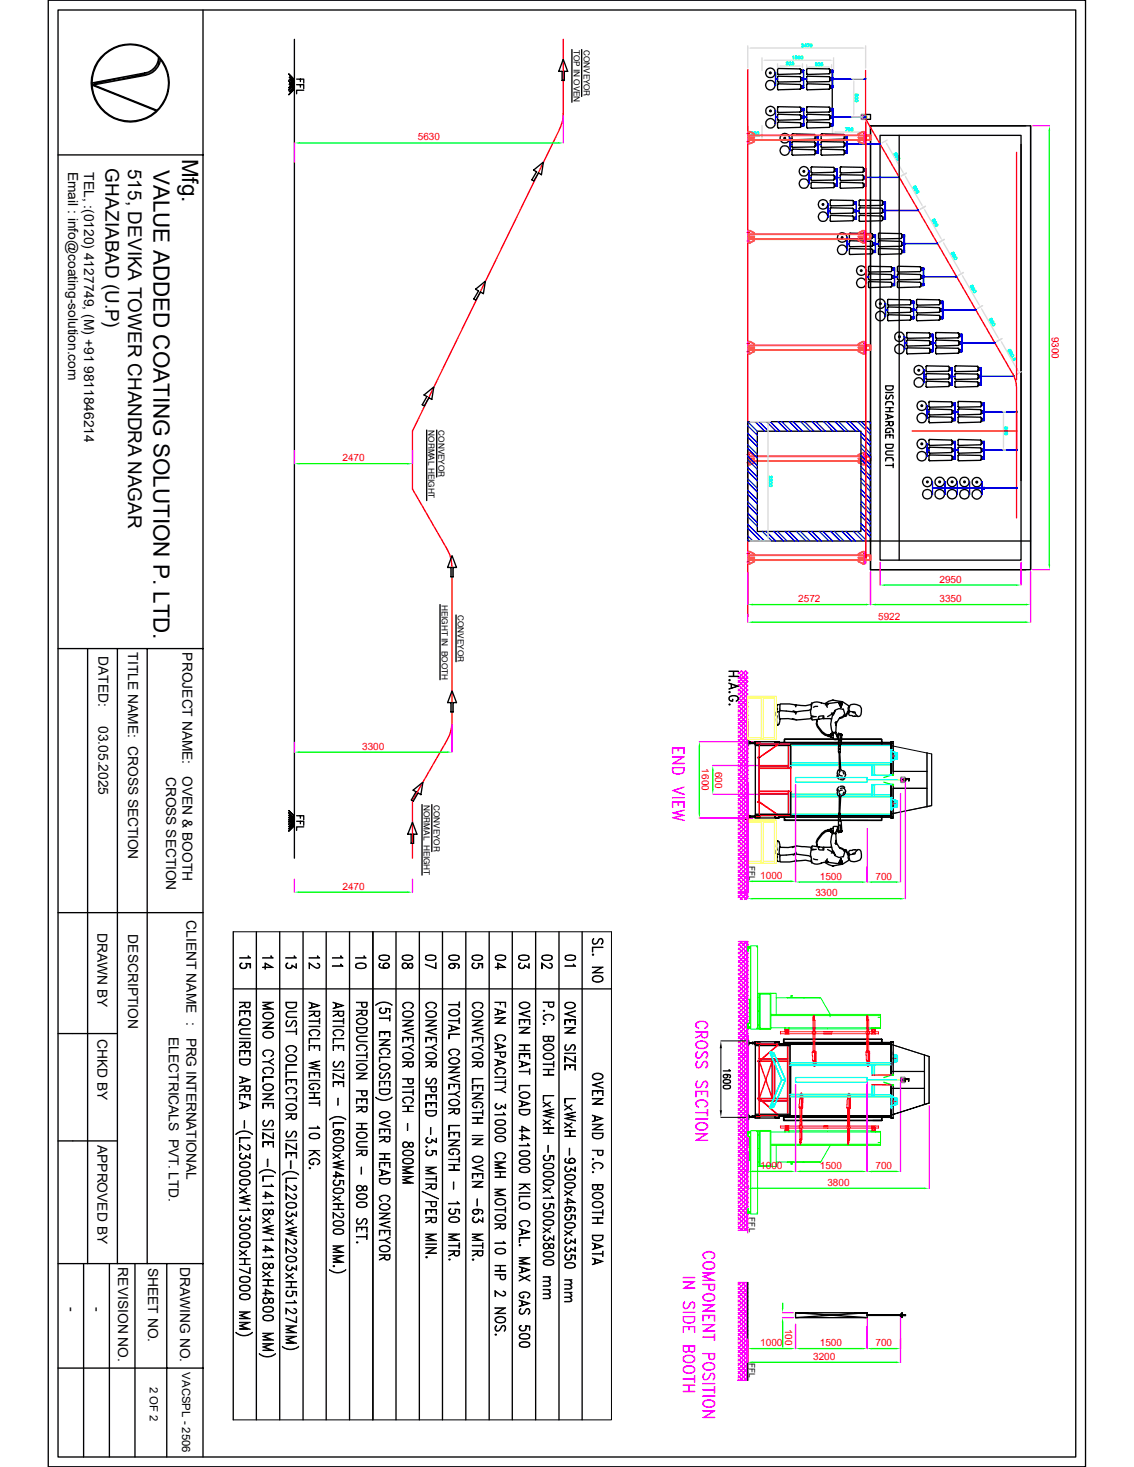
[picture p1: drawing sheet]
<svg xmlns="http://www.w3.org/2000/svg" width="216mm" height="279mm" viewBox="0 0 216 279" stroke-linecap="round" stroke-linejoin="round" font-family="sans-serif">
<defs><g id="words">
<g font-size="4.3">
<text x="29.2" y="32.3" transform="rotate(90 29.2 32.3)">VALUE ADDED COATING SOLUTION P. LTD.</text>
<text x="34.7" y="30.2" transform="rotate(90 34.7 30.2)">Mfg.</text>
</g>
<g font-size="3.6">
<text x="20.1" y="32.1" transform="rotate(90 20.1 32.1)">GHAZIABAD (U.P)</text>
<text x="24.4" y="32.1" transform="rotate(90 24.4 32.1)">515, DEVIKA TOWER CHANDRA NAGAR</text>
</g>
<g font-size="2.6">
<text x="13" y="32.7" transform="rotate(90 13 32.7)">Email : info@coating-solution.com</text>
<text x="16" y="32.8" transform="rotate(90 16 32.8)">TEL, :(0120) 4127749, (M) +91 9811846214</text>
<text x="18.8" y="125" transform="rotate(90 18.8 125)">DATED:</text>
<text x="24.4" y="124.2" transform="rotate(90 24.4 124.2)">TITLE NAME: CROSS SECTION</text>
<text x="34.8" y="124.2" transform="rotate(90 34.8 124.2)">PROJECT NAME:</text>
<text x="18.8" y="138.2" transform="rotate(90 18.8 138.2)">03.05.2025</text>
<text x="31.6" y="147.9" transform="rotate(90 31.6 147.9)">CROSS SECTION</text>
<text x="34.8" y="147.8" transform="rotate(90 34.8 147.8)">OVEN &amp; BOOTH</text>
<text x="18.6" y="177.7" transform="rotate(90 18.6 177.7)">DRAWN BY</text>
<text x="24.4" y="178" transform="rotate(90 24.4 178)">DESCRIPTION</text>
<text x="35.5" y="175.2" transform="rotate(90 35.5 175.2)">CLIENT NAME :</text>
<text x="18.5" y="197.9" transform="rotate(90 18.5 197.9)">CHKD BY</text>
<text x="32.2" y="197.6" transform="rotate(90 32.2 197.6)">ELECTRICALS PVT. LTD.</text>
<text x="35.5" y="197.6" transform="rotate(90 35.5 197.6)">PRG INTERNATIONAL</text>
<text x="18.5" y="218" transform="rotate(90 18.5 218)">APPROVED BY</text>
<text x="22.5" y="241.4" transform="rotate(90 22.5 241.4)">REVISION NO.</text>
<text x="28.2" y="241.5" transform="rotate(90 28.2 241.5)">SHEET NO.</text>
<text x="34.3" y="241.4" transform="rotate(90 34.3 241.4)">DRAWING NO.</text>
<text x="12.8" y="248.8" transform="rotate(90 12.8 248.8)">-</text>
<text x="17.7" y="248.8" transform="rotate(90 17.7 248.8)">-</text>
</g>
<g font-size="2.2">
<text x="34.7" y="261.4" transform="rotate(90 34.7 261.4)">VACSPL - 2506</text>
<text x="28.5" y="264.1" transform="rotate(90 28.5 264.1)">2 OF 2</text>
</g>
<g font-size="1.9" fill="#f00">
<text x="79.5" y="26.8">5630</text>
<text x="200.3" y="64.1" transform="rotate(90 200.3 64.1)">9300</text>
<text x="65.2" y="87.8">2470</text>
<text x="178.9" y="111">2950</text>
<text x="152" y="114.7">2572</text>
<text x="167.2" y="118">5922</text>
<text x="178.9" y="114.7">3350</text>
<text x="69" y="142.7">3300</text>
<text x="133.6" y="146.3" transform="rotate(90 133.6 146.3)">1600</text>
<text x="136.2" y="146.9" transform="rotate(90 136.2 146.9)">600</text>
<text x="144.7" y="167.4">1000</text>
<text x="156.1" y="167.5">1500</text>
<text x="166.7" y="167.5">700</text>
<text x="65.2" y="169.4">2470</text>
<text x="155.2" y="170.7">3300</text>
<text x="144.7" y="222.6">1000</text>
<text x="156.1" y="222.6">1500</text>
<text x="157.5" y="225.9">3800</text>
<text x="166.7" y="222.6">700</text>
<text x="144.7" y="256.4">1000</text>
<text x="149.5" y="253" transform="rotate(90 149.5 253)">100</text>
<text x="156.1" y="256.4">1500</text>
<text x="166.7" y="256.4">700</text>
<text x="154.8" y="259">3200</text>
</g>
<g font-size="1.6">
<text x="109.2" y="9.4" transform="rotate(90 109.2 9.4)">TOP IN OVEN</text>
<text x="111.1" y="9.4" transform="rotate(90 111.1 9.4)">CONVEYOR</text>
<text x="81.6" y="81.9" transform="rotate(90 81.6 81.9)">NORMAL HEIGHT</text>
<text x="83.5" y="81.9" transform="rotate(90 83.5 81.9)">CONVEYOR</text>
<text x="84.1" y="115.1" transform="rotate(90 84.1 115.1)">HEIGHT IN BOOTH</text>
<text x="87.2" y="117.1" transform="rotate(90 87.2 117.1)">CONVEYOR</text>
<text x="80.7" y="153.2" transform="rotate(90 80.7 153.2)">NORMAL HEIGHT</text>
<text x="82.6" y="153.2" transform="rotate(90 82.6 153.2)">CONVEYOR</text>
<text x="142.7" y="164.8" transform="rotate(90 142.7 164.8)">FFL</text>
<text x="142.7" y="231.9" transform="rotate(90 142.7 231.9)">FFL</text>
<text x="142.7" y="259.6" transform="rotate(90 142.7 259.6)">FFL</text>
</g>
</g></defs>
<path d="M164.8 21.8h.9v.9h-.9zM165.7 24h30.5v84.5h-30.5zM167.6 25.8h26.8v80.9h-26.8zM195.3 24h-29.6v84.5h29.6M196.2 24v84.5" fill="none" stroke="#000" stroke-width=".25"/>
<path d="M164 22.2v-.4h.8v1h-.8v-.4M164 22.5h.5M164 21.8l.1 .1zM164 22.6l.1 .1zM164.5 22.1h-.5v.1v-.2h.5v.5h-.5v-.1v.1M164.5 22.1v.4M164.6 21.8l.1 .1zM164.6 22.6l.1 .1z" fill="none" stroke="#808080" stroke-width=".19"/>
<path d="M163.4 22.3h1.7" fill="none" stroke="#ff0" stroke-width=".25"/>
<path d="M164 22.3h.4v.1h-.4zM164 22.1h.4v.1h-.4zM164.1 22.2l.2 .1zM164.3 22.2l.1 .1z" fill="none" stroke="#000" stroke-width=".19"/>
<path d="M164.1 22.3h.2v.1h-.2zM164.1 22.1h.2v.1h-.2zM164.1 22.2h.2l-.2 .1" fill="none" stroke="#f0f" stroke-width=".25"/>
<path d="M164.2 22v.6" fill="none" stroke="#f0f" stroke-width=".19"/>
<path d="M158.5 23.2v2.4M159 25.1h5.3M164.8 23v2.6" fill="none" stroke="#dcdcdc" stroke-width=".25"/>
<g fill="#dcdcdc">
<path d="M164.3 25.1h.5l-.5 .1z"/>
<path d="M158.5 25.1h.5v.1z"/>
</g>
<path d="M161 24.3h.3l-.3 .6M161.5 24.4a.26 .26 0 0 1 .3 .2 .26 .26 0 0 1-.3 .3zM162.1 24.4a.26 .26 0 0 1 .3 .2 .26 .26 0 0 1-.3 .3z" fill="none" stroke="#0ff" stroke-width=".25"/>
<path d="M145.1 11v2.4M145.6 11.5h12.5M158.7 11v2.4" fill="none" stroke="#dcdcdc" stroke-width=".25"/>
<g fill="#dcdcdc">
<path d="M158.1 11.4l.6 .1-.6 .1z"/>
<path d="M145.1 11.5l.5-.1v.2z"/>
</g>
<g fill="none" stroke="#0ff" stroke-width=".25">
<path d="M150.9 10.8l.1-.1v.5M151.7 10.7h-.3v.2a.2 .2 0 0 1 .3 0 .2 .2 0 0 1 0 .3 .2 .2 0 0 1-.3-.1M152.5 10.8l.1-.1a.24 .24 0 0 1 .3 .3 .24 .24 0 0 1-.4 .1z"/>
<circle cx="152.1" cy="10.9" r=".26"/>
</g>
<path d="M142.4 23.9v2.4M142.9 25.9h1.6M145.1 23.9v2.4" fill="none" stroke="#dcdcdc" stroke-width=".25"/>
<g fill="#dcdcdc">
<path d="M144.5 25.8l.6 .1-.6 .1z"/>
<path d="M142.4 25.9l.5-.1v.2z"/>
</g>
<g fill="none" stroke="#0ff" stroke-width=".25">
<path d="M143 25.1h.3l-.1 .2a.18 .18 0 0 1 .1 .3 .18 .18 0 0 1-.3 0M144.1 25.1h.1a.28 .28 0 0 1 .2 .3 .28 .28 0 0 1-.3 .3z"/>
<circle cx="143.7" cy="25.4" r=".26"/>
</g>
<g fill="none" stroke="#000" stroke-width=".25">
<path d="M146.6 13.8h.2v.2h-.2zM146.6 13.8l.1 .1zM148.1 16l4.2 .1 .1 .1v.6l-.1 .2-4.1 .1-.2-.1zM148.1 13.1h4.2l.1 .2v.6l-.1 .2-4.1 .1-.2-.2zM148.1 14.6h4.2l.1 .1v.7l-.1 .1-4.1 .1-.2-.1zM152.4 16.3h.4v.4h-.4M152.4 13.4h.4v.4h-.4M152.4 14.9h.4v.4h-.4M152.7 15.2h.1M152.7 14.9h.1M152.7 16.7h.1M152.7 16.4h.1"/>
<path d="M152.7 13.5h.1M152.7 13.8h.1M153.6 14.6h4.3l.1 .1v.7l-.1 .1-4.2 .1h-.1zM153.6 16l4.3 .1 .1 .1v.6l-.1 .2-4.2 .1h-.1zM153.6 13.1h4.3l.1 .2v.6l-.1 .2-4.2 .1-.1-.1zM158 14.9h.3v.4h-.3M158 16.3h.3v.4h-.3M158 13.4h.3v.4h-.3M158.3 15.2h.1M158.3 14.9h.1M158.3 16.7h.1M158.3 16.4h.1"/>
<path d="M158.3 13.5h.1M158.3 13.8h.1M158.5 13.4v8.4M146.6 21h.2v.3h-.2zM146.7 21v.2l-.1-.1zM148.1 23.3l4.3 .1 .1 .7-.2 .2-4.1 .1-.2-.2zM148.1 20.3l4.2 .1 .2 .1v.7l-.2 .1-4.1 .1-.2-.1zM148.1 21.8l4.2 .1 .2 .1v.6l-.2 .2-4.1 .1-.2-.1zM152.5 23.6h.3v.4h-.3M152.5 20.7h.3v.4h-.3M152.5 22.1h.3v.4h-.3M152.7 22.5h.1"/>
<path d="M152.7 22.2h.1M152.7 23.9h.1M152.7 23.6h.1M152.7 20.7h.1M152.7 21h.1M153.6 23.3l4.3 .1 .1 .7-.1 .2-4.2 .1-.1-.2zM153.6 20.3l4.3 .1 .1 .1v.7l-.1 .1-4.2 .1-.1-.1zM153.6 21.8l4.3 .1 .1 .1v.6l-.1 .2-4.2 .1-.1-.1zM158 23.6h.4v.4h-.4M158 20.7h.4v.4h-.4M158 22.1h.4v.4h-.4M158.3 22.5h.1"/>
<path d="M158.3 22.2h.1M158.3 23.9h.1M158.3 23.6h.1M158.3 20.7h.1M158.3 21h.1"/>
<circle cx="146.6" cy="13.9" r=".91"/>
<circle cx="146.7" cy="16.2" r=".9"/>
<circle cx="146.7" cy="23.5" r=".91"/>
<circle cx="146.7" cy="21.1" r=".91"/>
</g>
<path d="M164.8 13.4v8.4" fill="none" stroke="#f00" stroke-width=".25"/>
<g fill="none" stroke="#00f" stroke-width=".25">
<path d="M147.6 13.8h.1M147.6 13.8v.1M147.7 13.8l-.1 2.5zM147.7 15l.3 .1zM152.7 13.8h.3zM152.7 13.5h.3zM152.7 16.7h.3zM152.7 16.4h.3zM152.7 14.9h.3h-.3M153 15.2h.1M153 15.2h-.3M153 16.6h.1"/>
<path d="M153 15.2v1.5M153 13.7v-.3v1.5M153 13.8v2.9M153 16.3v.1M153 14.9v.3M153 16.7h.1M153 15.1h.6M153 13.4h.1M158.3 15.2h.2M158.3 13.8h.2zM158.3 13.5h.2zM158.3 16.7h.2z"/>
<path d="M158.3 16.4h.2zM158.3 15.1h.2M158.3 14.9h.2M158.5 13.4v1.5M158.5 13.7h.1M158.5 13.4h.1M158.5 16.6h.1M158.5 16.3v.1M158.5 13.4v.3M158.5 13.4v3.3M158.5 15v.1M158.5 13.8v2.9v-1.5"/>
<path d="M158.5 15.2h-.2M158.5 14.9h-.2M158.5 14.9h.1M158.5 15h6.3M158.5 15.2h.1M164.8 15h.1M147.6 21.2h.1M147.6 23.5h.1M147.6 21.1h.1M147.7 21.1v2.4zM148 22.3h-.3l.3 .1M152.7 21h.3"/>
<path d="M152.7 22.5h.3zM152.7 22.2h.3zM152.7 24h.3zM152.7 23.7h.3zM153 22.3h.1M153 21v3M153 22.4v.1M153 22.1v.1M153 21h.1M153 23.6h.1M153 23.9l.1 .1M153 23.7v.2"/>
<path d="M153 20.7v2.9M153 20.7h-.3M153 23.9v.1M153 20.7v.3M153.6 22.3h-.6l.6 .1M158.3 22.5h.2zM158.3 22.2h.2zM158.3 24h.2zM158.3 23.7h.2zM158.3 21h.2v3M158.3 21h.2M158.3 20.7h.2"/>
<path d="M158.3 22.3h6.5M158.3 22.4h.3M158.5 20.7l.1 2.9M158.5 20.7h-.2M158.5 20.7v3.3M158.5 23.9l.1 .1M158.5 22.4h.1M158.5 22.1h.1M158.5 22.2h.1M158.5 21h.1M158.5 20.7h.1M158.6 22.3v.1"/>
<path d="M164.8 22.3h.1"/>
</g>
<path d="M167.6 107.1v4.3M194.4 107.1v4.3" fill="none" stroke="#f0f" stroke-width=".25"/>
<path d="M168.5 111.4h25" fill="none" stroke="#0f0" stroke-width=".25"/>
<g fill="#0f0">
<path d="M193.5 111.3l.9 .1-.9 .2z"/>
<path d="M167.6 111.4l.9-.1v.3z"/>
</g>
<g fill="none" stroke="#000" stroke-width=".25">
<path d="M149.3 26.3h.2l-.1 .1zM149.3 26.2h.2v.3h-.2zM150.8 27l4.3 .1 .1 .1v.7l-.1 .1-4.3 .1zM150.8 28.4l4.3 .1 .1 .2v.6l-.1 .2h-4.2l-.1-.1zM150.8 25.5l4.3 .1 .1 .1v.7l-.1 .1-4.2 .1-.1-.1zM153 32.5h.2v.3h-.2zM153 32.6l.1 .1zM154.5 34.8h4.2l.1 .2v.6l-.1 .1-4.1 .2-.2-.2zM154.5 31.8l4.2 .1 .1 .1v.7l-.1 .1-4.1 .1-.2-.1zM154.5 33.3l4.2 .1 .1 .1v.7l-.1 .1-4.1 .1-.2-.2zM155.2 27.3h.4v.4h-.4M155.2 28.8h.4v.4h-.4"/>
<path d="M155.2 25.9h.4v.3h-.4M155.5 27.6h.1M155.5 27.3h.1M155.5 29.1h.1M155.5 28.8h.1M155.5 26.2h.1M155.5 25.9h.1M156.4 27l4.2 .1 .1 .1v.7l-.1 .1-4.2 .1zM156.4 28.4l4.2 .1 .1 .2v.6l-.1 .2h-4.1l-.2-.1zM156.4 25.5l4.2 .1 .1 .1v.7l-.1 .1-4.1 .1-.2-.1zM156.6 38.8l.2 .1-.1 .2-.2-.2zM156.6 38.9l.2 .1z"/>
<path d="M158.1 38.1l4.2 .1 .2 .2v.6l-.2 .1-4.2 .1zM158.1 39.6l4.2 .1 .2 .1v.6l-.2 .2-4.1 .1-.1-.1zM158.8 35.1h.4v.4h-.4M158.8 32.1h.4v.5h-.4M158.8 33.6h.4v.4h-.4M159.1 34h.1M159.1 33.7h.1M159.1 35.4h.1M159.1 35.1h.1M159.1 32.2h.1M159.1 32.5h.1M160 33.3l4.3 .1 .1 .1v.7l-.1 .1-4.2 .1-.1-.1z"/>
<path d="M160 34.8h4.3l.1 .2v.6l-.1 .1-4.2 .2-.1-.1zM160 31.8l4.3 .1 .1 .1v.7l-.1 .1-4.2 .1h-.1zM160.7 27.3h.4v.4h-.4M160.7 28.8h.4v.4h-.4M160.7 25.9h.4v.3h-.4M161 27.6h.1M161 27.3h.1M161 29.1h.1M161 28.8h.1M161 25.9h.1M161 26.2h.1M162.5 38.4h.3v.5h-.3"/>
<path d="M162.5 39.9h.3v.4h-.3M162.8 40h.1M162.8 38.5h.1M162.8 38.8h.1M163.6 38.1l4.3 .1 .1 .2v.6l-.1 .1-4.3 .1zM163.6 39.6l4.3 .1 .1 .1v.6l-.1 .2-4.2 .1-.1-.1zM164.4 33.6h.3v.4h-.3M164.4 35.1h.3v.4h-.3M164.4 32.1h.3v.5h-.3M164.7 34h.1M164.7 33.7h.1M164.7 35.4h.1"/>
<path d="M164.7 35.1h.1M164.7 32.2h.1M164.7 32.5h.1M168 38.4h.4v.5h-.4M168 39.9h.4v.4h-.4M168.3 40h.1M168.3 38.5h.1M168.3 38.8h.1M194.4 27.5v64M158.1 41.1h4.2l.2 .2v.6l-.2 .1-4.1 .2-.1-.2zM160.2 45.1l.3 .2-.2 .1-.2-.1zM160.3 45.2l.1 .1z"/>
<path d="M161.8 47.4l4.2 .1 .1 .1v.6l-.1 .1-4.2 .2-.1-.2zM161.8 44.5h4.2l.1 .2v.6l-.1 .1-4.2 .1zM161.8 45.9l4.2 .1 .1 .1v.6l-.1 .2-4.2 .1-.1-.1zM162.5 41.4h.3v.4h-.3M162.8 40.3h.1M162.8 41.7h.1M162.8 41.4h.1M163.6 41.1h4.3l.1 .2v.6l-.1 .1-4.2 .2-.1-.2zM163.9 51.4l.2 .2-.1 .1-.2-.1zM163.9 51.5l.1 .1zM165.4 53.7l4.2 .1 .2 .1v.6l-.2 .2-4.1 .1-.1-.1zM165.4 50.8h4.2l.2 .1v.7l-.2 .1-4.1 .1-.1-.1z"/>
<path d="M165.4 52.2l4.2 .1 .2 .1v.6l-.2 .2-4.1 .1-.1-.1zM166.1 47.7h.4v.4h-.4M166.1 44.7h.4v.5h-.4M166.1 46.2h.4v.5h-.4M166.4 46.6h.1M166.4 46.3h.1M166.4 48h.1M166.4 47.8h.1M166.4 44.8h.1M166.4 45.1h.1M167.3 45.9l4.2 .1 .2 .1v.6l-.2 .2-4.1 .1-.1-.1zM167.3 47.4l4.2 .1 .2 .1v.6l-.2 .1-4.1 .2-.1-.1z"/>
<path d="M167.3 44.5h4.2l.2 .2v.6l-.2 .1-4.2 .1zM167.5 57.7h.2v.3h-.2zM167.5 57.8l.1-.1 .1 .2zM168 41.4h.4v.4h-.4M168.3 40.3h.1M168.3 41.7h.1M168.3 41.4h.1M169 58.5l4.3 .1 .1 .1v.7l-.1 .1-4.2 .1-.1-.1zM169 60l4.4 .1v.7l-.1 .2-4.2 .1-.1-.2zM169 57.1h4.3l.1 .1v.7l-.1 .1-4.2 .1-.1-.1zM169.8 54h.3v.4h-.3M169.8 51.1h.3v.4h-.3"/>
<path d="M169.8 52.5h.3v.5h-.3M170.1 52.9h.1M170.1 52.6h.1M170.1 54.1h.1M170.1 51.4h.1M170.1 54.3h.1M170.1 51.1h.1M170.9 52.2l4.2 .1 .2 .1v.6l-.2 .2-4.1 .1-.1-.1zM170.9 53.7l4.2 .1 .2 .1v.6l-.2 .2-4.1 .1-.1-.1zM170.9 50.8h4.2l.2 .1v.7l-.2 .1-4.1 .1-.1-.1zM171.7 46.2h.3v.5h-.3M171.7 47.7h.3v.4h-.3"/>
<path d="M171.7 44.7h.3v.5h-.3M172 46.6h.1M172 46.3h.1M172 48h.1M172 47.8h.1M172 44.8h.1M172 45.1h.1M173.4 58.8h.3v.4h-.3M173.4 57.4h.3v.4h-.3M173.7 59.2h.1M173.7 58.9h.1M173.7 57.4h.1"/>
<path d="M173.7 57.7h.1M174.5 60l4.4 .1v.7l-.1 .2-4.1 .1-.2-.2zM174.5 57.1h4.3l.1 .1v.7l-.1 .1-4.1 .1-.2-.1zM174.5 58.5l4.3 .1 .1 .1v.7l-.1 .1-4.1 .1-.2-.1zM175.3 52.5h.3v.5h-.3M175.3 54h.3v.4h-.3M175.3 51.1h.3v.4h-.3M175.6 52.9h.1M175.6 52.6h.1M175.6 54.1h.1M175.6 51.1h.1M175.6 51.4h.1"/>
<path d="M175.6 54.3h.1M178.9 57.4h.4v.4h-.4M178.9 58.8h.4v.4h-.4M179.2 59.2h.1M179.2 58.9h.1M179.2 57.4h.1M179.2 57.7h.1M171.2 64.1l.1 .1-.1-.1zM172.7 66.3h4.2l.1 .2v.6l-.1 .2-4.1 .1-.2-.2zM172.7 63.3l4.2 .1 .1 .1v.7l-.1 .1-4.1 .1-.2-.1zM172.7 64.8l4.2 .1 .1 .1v.7l-.1 .1-4.1 .1-.2-.1zM173.4 60.3h.3v.4h-.3"/>
<path d="M173.7 60.6h.1M173.7 60.3h.1M174.8 70.4h.2v.2h-.2zM174.9 70.4l.1 .2zM175.4 77.2l.1-.1 .2 .2-.2 .1zM175.4 77.2l.2 .1zM176.4 72.6l4.2 .1 .1 .2v.6l-.1 .1-4.2 .1-.1-.1zM176.4 69.7l4.2 .1 .1 .1v.7l-.1 .1-4.2 .1zM176.4 71.2h4.2l.1 .2v.6l-.1 .2-4.2 .1-.1-.2zM176.9 79.4l4.2 .1 .2 .1v.7l-.2 .1-4.1 .1-.1-.2zM176.9 76.5h4.2l.2 .2v.6l-.2 .2-4.1 .1-.1-.2zM176.9 77.9l4.2 .1 .2 .1v.7l-.2 .1-4.1 .1-.1-.1z"/>
<path d="M177 66.6h.4v.4h-.4M177 63.7h.4v.4h-.4M177 65.2h.4v.3h-.4M177.3 65.5h.1M177.3 65.2h.1M177.3 66.9h.1M177.3 66.6h.1M177.3 63.8h.1M177.3 64.1h.1M178.2 64.8l4.2 .1 .2 .1v.7l-.2 .1-4.1 .1-.2-.1zM178.2 66.3h4.2l.2 .2v.6l-.2 .2-4.1 .1-.2-.2zM178.2 63.3l4.2 .1 .2 .1v.7l-.2 .1-4.1 .1-.2-.1z"/>
<path d="M178.9 60.3h.4v.4h-.4M179.2 60.6h.1M179.2 60.3h.1M180.7 73h.4v.4h-.4M180.7 70h.4v.4h-.4M180.7 71.5h.4v.4h-.4M181 71.8h.1M181 71.5h.1M181 73.3h.1M181 73h.1M181 70.1h.1M181 70.4h.1"/>
<path d="M181.3 79.7h.4v.4h-.4M181.3 76.8h.4v.4h-.4M181.3 78.3h.4v.4h-.4M181.6 78.6h.1M181.6 78.3h.1M181.6 79.8h.1M181.6 76.9h.1M181.6 77.2h.1M181.9 71.2h4.2l.1 .1v.8l-4.2 .2-.2-.2zM181.9 72.6l4.2 .1 .1 .1v.8l-4.2 .1-.2-.1zM181.9 69.7l4.2 .1h.1v.9l-4.3 .1zM182.5 77.9l4.2 .1 .1 .1v.7l-.1 .1-4.2 .1-.1-.1z"/>
<path d="M182.5 79.4l4.2 .1 .1 .1v.7l-.1 .1-4.2 .1-.1-.2zM182.5 76.5h4.2l.1 .2v.6l-.1 .2-4.2 .1-.1-.2zM182.6 65.2h.3v.3h-.3M182.6 66.6h.3v.4h-.3M182.6 63.7h.3v.4h-.3M182.9 65.5h.1M182.9 65.2h.1M182.9 66.9h.1M182.9 66.6h.1M182.9 63.8h.1M182.9 64.1h.1M186.2 71.5h.4v.4h-.4"/>
<path d="M186.2 73h.4v.4h-.4M186.2 70h.4v.4h-.4M186.5 71.8h.1M186.5 71.5h.1M186.5 73.3h.1M186.5 73h.1M186.5 70.1h.1M186.5 70.4h.1M186.8 78.3h.4v.4h-.4M186.8 79.7h.4v.4h-.4M186.8 76.8h.4v.4h-.4M187.1 78.6h.1"/>
<path d="M187.1 78.3h.1M187.1 79.8h.1M187.1 76.9h.1M187.1 77.2h.1M181.6 80.1h.1M187.1 80.1h.1"/>
<circle cx="149.4" cy="26.3" r=".91"/>
<circle cx="149.4" cy="28.7" r=".9"/>
<circle cx="153" cy="32.6" r=".91"/>
<circle cx="153" cy="35" r=".9"/>
<circle cx="156.7" cy="38.9" r=".91"/>
<circle cx="156.7" cy="41.3" r=".91"/>
<circle cx="160.3" cy="47.6" r=".91"/>
<circle cx="160.3" cy="45.2" r=".91"/>
<circle cx="164" cy="53.9" r=".91"/>
<circle cx="164" cy="51.5" r=".91"/>
<circle cx="167.6" cy="57.9" r=".91"/>
<circle cx="167.6" cy="60.2" r=".91"/>
<circle cx="171.2" cy="64.1" r=".17"/>
<circle cx="171.2" cy="66.5" r=".91"/>
<circle cx="171.2" cy="64.2" r=".91"/>
<circle cx="174.9" cy="72.8" r=".91"/>
<circle cx="174.9" cy="70.5" r=".91"/>
<circle cx="175.5" cy="79.6" r=".91"/>
<circle cx="175.5" cy="77.3" r=".91"/>
</g>
<g fill="none" stroke="#00f" stroke-width=".25">
<path d="M150.3 28.7h.1M150.3 26.4h.1M150.4 26.3v2.4zM150.4 27.5h.4zM150.4 26.3h.1M154 32.6l.1 2.4zM154 32.6h.1M154.1 33.7l.3 .1zM155.5 27.4h.2zM155.5 26.2h.2zM155.5 25.9h.2zM155.5 29.1h.2z"/>
<path d="M155.5 27.6h.2M155.5 27.7h.2M155.5 28.8h.2M155.7 27.7v1.5M155.7 25.8v3.4M155.7 25.8v1.9M155.7 27.6h.1M155.7 27.3h.1M155.7 26.2h.1M155.7 25.8h.1M155.7 27.5h.6M155.7 29.2h.1"/>
<path d="M155.8 29.1h.1M155.8 28.8l-.3 .1M157.6 38.9l.1 2.4zM157.6 38.9h.1M159.1 32.5h.2zM159.1 32.2h.2zM159.1 35.4h.2zM159.1 35.1h.2zM159.1 33.7h.3h-.3M159.3 33.6h.1M159.3 35.4h.1M159.4 33.8h.6"/>
<path d="M159.4 34v1.5M159.4 32.4v-.3v1.9h-.3M159.4 32.5v3M159.4 33.9l-.3 .1M159.4 35.1h-.1M159.4 35.5h.1M159.4 32.1v.1M161 27.4h.2zM161 26.2h.2zM161 25.9h.2zM161 29.1h.2zM161 27.6h.3"/>
<path d="M161 27.7h.2M161.1 27.5h.1M161.2 25.8v1.5M161.2 26.2h.1M161.2 29.1h.1M161.2 28.8h-.2M161.2 25.9v3.2M161.2 27.3h.1M161.2 25.8h.1M161.3 27.5h.1M161.3 27.4v1.8l-.1-1.5M161.3 27.6l-.1 .1"/>
<path d="M161.3 27.6h.1M161.3 27.3l-.1 .1M161.3 25.9h-.1M161.3 28.8l-.3 .1M161.3 25.8v1.5M162.8 40h.2M162.8 38.8h.2h-.2M163 38.7v.1M163 38.5h-.2M163 38.4v1.6M163 40h.1M163 38.4v3.4"/>
<path d="M163 39.9v.1M163.1 38.4l-.3 .1M164.7 32.5h.2zM164.7 32.2h.2zM164.7 35.4h.2zM164.7 35.1h.2zM164.7 33.7h.2h-.2M164.7 33.8h.2M164.7 34h.2M164.9 32.1v.4M164.9 33.6h.1M164.9 35.4h.1"/>
<path d="M164.9 35.1h.1M164.9 32.1v3.3M164.9 32.4h.1M164.9 32.2h.1M164.9 33.8v.1M164.9 32.5v3v-1.5M164.9 33.9l-.2 .1M164.9 32.5h.1M164.9 33.8h6.3M164.9 34h.1M164.9 33.9h.1M167.6 27.4l-6.3 .1"/>
<path d="M168.3 38.8h.3M168.3 40h.2M168.5 39.9v.1M168.6 38.8h-.3M168.6 38.7v.1M168.6 38.5h-.3M168.6 38.5l-.1 3.2M168.6 38.4l-.3 .1M168.6 40h-.1M168.6 38.4v3.4l-.1-1.8M171.2 33.8h.1M157.7 40l.4 .1z"/>
<path d="M161.2 45.2l.1 2.4zM161.2 45.2l.1 .1M161.3 46.4h.4zM162.8 41.7h.2zM162.8 41.4h.2zM163 40.1h.1M163 40v1.8M163 41.7h.1M163 41.4h.1M163 40.3h-.2M163 41.8h.1M163 40.1h.6"/>
<path d="M163 40.2l-.2 .1M164.9 51.5l.1 2.4zM164.9 51.5v.1M165.4 52.7h-.5h.5M166.4 46.3h.3v-1.6v3.4M166.4 46.6h.2zM166.4 48h.2zM166.4 47.8h.2zM166.4 45.1h.3h-.3M166.4 44.8h.3h-.3M166.6 48h.1M166.7 46.4h.1"/>
<path d="M166.7 46.3v1.8M166.7 46.5v.1M166.7 45v.1M166.7 47.7l-.1 .1M166.7 48.1h.1M166.7 46.4h.6M166.7 46.2l-.3 .1M166.7 44.7v.1M168.3 41.7h.2zM168.3 41.4h.2zM168.6 40.1h.1M168.5 40.2l-.2 .1"/>
<path d="M168.5 41.4h.1M168.5 57.8l.1 2.4zM168.5 57.8l.1 .1M168.6 40.1h6.2M168.6 40.3h-.3M168.6 40.1h-.3M169 59h-.4l.4 .1M170.1 52.9h.2zM170.1 52.6h.2zM170.1 54.4h.2zM170.1 54.1h.2zM170.1 51.4h.2h-.2"/>
<path d="M170.1 51.1h.2M170.3 51.1h.1M170.3 52.7h.1M170.3 51.4v3M170.3 51.4v-.3v3M170.3 52.8v.1M170.3 52.5v.1M170.3 54.3v.1M170.3 54.4h.1M170.3 54.1v.3M170.9 52.7h-.6h.6M172 46.3h.2"/>
<path d="M172 46.6h.2zM172 48h.2zM172 47.8h.2zM172 45.1h.2M172 44.8h.2M172.2 46.4h.1M172.2 44.7v3.4v-1.8M172.2 46.5v.1M172.2 46.2l-.2 .1M172.2 44.7v.1M172.2 48h.1M172.2 47.7v.1"/>
<path d="M172.2 44.7v3.3M172.2 45.1h-.2M172.2 45v.1M172.2 44.8h-.2M172.2 46.4h6.2M172.2 46.3h.1M172.3 46.4h-.3M173.7 59.2h.2zM173.7 58.9h.2zM173.9 59.1h.1M173.9 57.4h-.2M173.9 57.4h.1"/>
<path d="M173.9 59h.1M173.9 57.7v3M173.9 57.4v3M173.9 58.8v.1M173.9 57.4v.3h-.2M173.9 57.7h-.2M174.5 59l-.6 .1h.6M174.8 40.1h.1M175.6 52.9h.2zM175.6 52.6h.2zM175.6 54.4h.2zM175.6 54.1h.2z"/>
<path d="M175.6 51.4h.3M175.6 51.4h.2M175.9 52.7h.1M175.8 51.4v3l.1-.3M175.8 51.1l.1 2.9M175.8 52.8l.1 .1M175.8 52.5l.1 .1M175.8 51.1h.1M175.8 54h.1M175.8 51.1v3.3M175.9 51.1h-.3M175.9 51.4h-.1"/>
<path d="M175.9 51.4h.1M175.9 51.1h-.1M175.9 54l-.1 .1M175.9 52.7h-.3M178.4 46.4h.1M179.2 57.7h.3M179.2 59.2h.3zM179.2 58.9h.3zM179.5 57.7v3M179.5 59.1h.1M179.5 58.8v.1M179.5 57.7h-.3"/>
<path d="M179.5 59v.1M179.5 57.4v2.9M179.5 57.7h.1M179.5 57.4h-.3M179.5 57.4v3.2M179.5 59.1h-.3M182.1 52.7h.1M182.1 52.6v.1M182.1 52.7h-6.5M185.7 59h.1M185.7 59h-6.5M168.5 60.2h.1"/>
<path d="M172.2 64.1l.1 2.4zM172.2 64.1v.1M172.2 66.5h.1M172.6 65.3h-.4l.4 .1M173.7 60.7h.2zM173.7 60.4h.2zM173.9 60.6v.1M173.9 60.7h.1M173.9 60.4v.3M175.9 70.5h.1M175.9 71.7h.4zM175.9 70.5v2.4"/>
<path d="M176.4 79.6h.1M176.4 77.3h.1M176.5 77.3v2.3zM176.9 78.4h-.4l.4 .1M177.3 63.7h.2M177.3 65.5h.2zM177.3 65.2h.2zM177.3 64h.2zM177.3 67h.2zM177.3 66.7h.2zM177.5 66.6h.1M177.6 66.6v-2.9v3.3"/>
<path d="M177.6 65.4l-.1 .1M177.6 65.2h-.1M177.6 64h.1M177.6 66.7v.2M177.6 63.7l-.1 .1M177.6 63.7h-.1M178.1 65.3h-.5l.5 .1M179.2 60.7h.3zM179.2 60.4h.3zM179.5 60.3h.1M179.5 60.4v.3M179.5 60.6v.1"/>
<path d="M181 70.1h.2zM181 73.3h.2zM181 73h.2zM181 71.8h.2M181 71.5h.2M181 71.6h.2M181.2 71.6v1.8M181.2 70.3l.1 .1M181.2 70v1.5M181.2 71.8h.1M181.2 71.5h.1M181.2 70.3h.1"/>
<path d="M181.2 70.1h.1M181.2 70h.1M181.2 73.3h.1M181.2 73h.1M181.2 73.4h.1M181.3 71.7h.5M181.3 71.7h.1M181.3 70.1v3.3M181.3 71.8h-.1M181.3 71.5h-.1M181.3 70.4h-.3M181.3 70.1h-.1"/>
<path d="M181.3 73.3h-.1M181.3 73h-.1M181.3 71.8l-.3 .1M181.3 71.5l-.1 .1M181.6 78.6h.2zM181.6 78.3h.2zM181.6 79.8h.2zM181.6 76.8h.2M181.6 76.9h.2M181.8 76.9v3.2M181.8 76.8v3M181.8 76.8v.1"/>
<path d="M181.8 78.3h.1M181.8 79.8v.3M181.8 79.8h.1M181.8 76.8h.1M181.9 78.6h-.1M181.9 77.1h-.3M182.4 78.4h-.6l.6 .1M182.9 63.7h.2M182.9 65.5h.2zM182.9 65.2h.2zM182.9 64h.2zM182.9 67h.2z"/>
<path d="M182.9 66.7h.2zM183.1 64h.1M183.1 66.6h.1M183.1 63.7v3.2M183.1 67h.1M183.1 65.4h.1M183.1 65.2h.1M183.1 66.9h.1M183.1 65.3v.1M183.1 63.7v2.9M183.1 63.7v.1M183.1 63.7h.1"/>
<path d="M183.1 66.9v.1M183.1 66.7v.2M183.1 63.7v3.3M183.2 65.4h-.3M186.5 71.6h.3M186.5 70.1h.3zM186.5 73.3h.3zM186.5 73h.3zM186.8 71.8h-.3M186.8 71.5h-.3M186.8 70.1h.1M186.8 73.3h.1"/>
<path d="M186.8 73h.1M186.8 70.4h-.3M186.8 70.1v3.3v-1.8M186.8 71.8l-.3 .1M186.8 71.5v.1M186.8 70.3v.1M186.8 70.1v3.2M186.9 71.7h-.3M187.1 77.1h.2M187.1 78.6h.2zM187.1 78.3h.2zM187.1 79.8h.2z"/>
<path d="M187.2 78.4h6.4l-6.4 .1M187.3 78.3h.1M187.4 76.9v3.2M187.4 76.8l-.1 3M187.4 78.6h-.1M187.4 76.8v3.2M187.4 76.8l-.3 .1M187.4 77.1l-.1 .1M187.4 77.1h-.1M187.4 76.8h-.3M189.4 65.2l-6.5 .1M189.4 65.2h.1"/>
<path d="M189.4 65.2l-6.3 .2M193 71.7h-6.2M193 71.7h.1M193.6 78.4h.1M181.6 80.1h.2zM181.8 80.1h.1M181.8 80h.1M187.1 80.1h.2zM187.4 80.1h.1"/>
</g>
<path d="M164.8 22.7l28 48.5" fill="none" stroke="#f00" stroke-width=".25"/>
<path d="M162.1 15h2.2M162.6 15.6v6.1M162.1 22.3h2.2" fill="none" stroke="#dcdcdc" stroke-width=".25"/>
<g fill="#dcdcdc">
<path d="M162.6 15v.6h-.1z"/>
<path d="M162.5 21.7h.1v.6z"/>
</g>
<g fill="none" stroke="#0ff" stroke-width=".25">
<path d="M162.8 17.9l.3 .1 .1 .2h.2l-.1-.3h-.1l-.1 .3-.2 .1zM162.9 19l.4 .1a.24 .24 0 0 1-.3 .3 .24 .24 0 0 1-.1-.4z"/>
<circle cx="163.1" cy="18.6" r=".26"/>
</g>
<path d="M168.8 27.4l3.1 5.3M168.9 26.7l-1 .5M172.6 33l-1 .5" fill="none" stroke="#dcdcdc" stroke-width=".25"/>
<g fill="#dcdcdc">
<path d="M168.5 26.9l.4 .4-.2 .1z"/>
<path d="M171.8 32.8l.2-.1 .1 .5z"/>
</g>
<g fill="none" stroke="#0ff" stroke-width=".25">
<path d="M170.3 29.3l.3 .1 .2-.1-.2-.2v.4l-.3 .1zM170.6 29.7l.4-.1a.28 .28 0 0 1-.1 .4 .28 .28 0 0 1-.4-.2z"/>
<circle cx="171.1" cy="30.2" r=".25"/>
</g>
<path d="M172.4 33.7l3.1 5.3M172.6 33l-1 .5M176.2 39.3l-1 .5" fill="none" stroke="#dcdcdc" stroke-width=".25"/>
<g fill="#dcdcdc">
<path d="M172.2 33.2l.3 .5h-.2z"/>
<path d="M175.4 39.1l.2-.1 .2 .5z"/>
</g>
<g fill="none" stroke="#0ff" stroke-width=".25">
<path d="M173.9 35.5l.4 .2h.1v-.3l-.2 .1v.4a.2 .2 0 0 1-.3-.1 .2 .2 0 0 1 0-.3zM174.2 36.1l.4-.2a.24 .24 0 0 1-.1 .4 .24 .24 0 0 1-.3-.2z"/>
<circle cx="174.7" cy="36.5" r=".25"/>
</g>
<path d="M176.2 39.3l-1 .5M176.1 40l3 5.3M179.8 45.6l-1 .5" fill="none" stroke="#dcdcdc" stroke-width=".25"/>
<g fill="#dcdcdc">
<path d="M175.8 39.5l.3 .5h-.1z"/>
<path d="M179 45.4l.2-.1 .2 .5z"/>
</g>
<g fill="none" stroke="#0ff" stroke-width=".25">
<path d="M177.5 41.9l.4 .1h.2l-.2-.3-.1 .1a.2 .2 0 0 1 0 .3 .2 .2 0 0 1-.3 0zM178.1 42.8l.4-.1a.24 .24 0 0 1-.1 .3 .24 .24 0 0 1-.3-.2z"/>
<circle cx="178.1" cy="42.4" r=".25"/>
</g>
<path d="M179.7 46.3l3.1 5.3M179.8 45.6l-1 .5M183.4 51.9l-.9 .6" fill="none" stroke="#dcdcdc" stroke-width=".25"/>
<g fill="#dcdcdc">
<path d="M179.4 45.8l.3 .5-.1 .1z"/>
<path d="M182.7 51.7l.1-.1 .2 .6z"/>
</g>
<g fill="none" stroke="#0ff" stroke-width=".25">
<path d="M181.1 48.2l.5 .1a.17 .17 0 0 0 0-.2 .17 .17 0 0 0-.2 0 .24 .24 0 0 1 .1 .3 .24 .24 0 0 1-.3 .1zM181.5 48.6h.4a.3 .3 0 0 1-.2 .3 .3 .3 0 0 1-.3-.1z"/>
<circle cx="182" cy="49.2" r=".27"/>
</g>
<path d="M183.3 52.6l3.1 5.4M183.4 51.9l-.9 .6M187 58.2l-.9 .6" fill="none" stroke="#dcdcdc" stroke-width=".25"/>
<g fill="#dcdcdc">
<path d="M183 52.2l.4 .4-.2 .1z"/>
<path d="M186.3 58l.1-.1 .2 .6z"/>
</g>
<g fill="none" stroke="#0ff" stroke-width=".25">
<path d="M184.8 54.4l.4 .3 .1-.3h-.3v.4a.2 .2 0 0 1-.2-.1 .2 .2 0 0 1 0-.3zM185.4 55.4l.4-.1a.3 .3 0 0 1-.1 .4 .3 .3 0 0 1-.4-.1z"/>
<circle cx="185.3" cy="55" r=".25"/>
</g>
<path d="M186.9 58.9l3.1 5.4M187.1 58.2l-1 .6M190.7 64.5l-1 .6" fill="none" stroke="#dcdcdc" stroke-width=".25"/>
<g fill="#dcdcdc">
<path d="M186.6 58.5l.4 .4-.1 .1z"/>
<path d="M189.9 64.3l.2-.1 .2 .6z"/>
</g>
<g fill="none" stroke="#0ff" stroke-width=".25">
<path d="M188.4 60.8l.4 .2 .1-.1-.1-.3-.1 .1a.21 .21 0 0 1 0 .3 .21 .21 0 0 1-.3 0z"/>
<circle cx="188.9" cy="61.3" r=".25"/>
<circle cx="189.2" cy="61.8" r=".27"/>
</g>
<path d="M190.7 65.2l3.1 5.3M190.8 64.5l-1 .6M194.4 70.8l-1 .6" fill="none" stroke="#dcdcdc" stroke-width=".25"/>
<g fill="#dcdcdc">
<path d="M190.4 64.7l.4 .5h-.2z"/>
<path d="M193.7 70.6l.1-.2 .3 .6z"/>
</g>
<g fill="none" stroke="#0ff" stroke-width=".25">
<path d="M191.9 66.7l.5 .1h.1l-.1-.3-.2 .1a.22 .22 0 0 1 0 .4 .22 .22 0 0 1-.3-.2zM192.7 68.2h.1M193 68.3a.17 .17 0 0 1 .2 .1 .17 .17 0 0 1-.1 .2 .17 .17 0 0 1-.2-.1 .26 .26 0 0 1 .2-.3 .26 .26 0 0 1 .3 .3"/>
<circle cx="192.5" cy="67.2" r=".27"/>
<circle cx="192.7" cy="67.7" r=".26"/>
</g>
<path d="M142.4 13.3v104.2M193.5 29v43.3M192.8 71.2l.7 1.7v1v24.7" fill="none" stroke="#f00" stroke-width=".25"/>
<path d="M142.4 8.7v4.3M142.9 9.1h21.4M164.8 8.7v4.3" fill="none" stroke="#dcdcdc" stroke-width=".25"/>
<g fill="#dcdcdc">
<path d="M164.3 9.1h.5l-.5 .2z"/>
<path d="M142.4 9.1h.5v.2z"/>
</g>
<g fill="none" stroke="#0ff" stroke-width=".25">
<path d="M152.6 8.5l.1-.1a.18 .18 0 0 1 .2 0 .18 .18 0 0 1 0 .3l-.3 .2h.4M153.5 8.8h-.4l.3-.4v.5M153.7 8.4h.4l-.3 .5"/>
<circle cx="154.4" cy="8.6" r=".25"/>
</g>
<path d="M165.7 108.9v6.2M196.2 108.9v6.2" fill="none" stroke="#f0f" stroke-width=".25"/>
<path d="M166.7 115.1h28.6" fill="none" stroke="#0f0" stroke-width=".25"/>
<g fill="#0f0">
<path d="M195.3 115l.9 .1-.9 .2z"/>
<path d="M165.7 115.1l1-.1v.3z"/>
</g>
<g fill="none" stroke="#000" stroke-width=".25">
<path d="M142.4 142h.1M142.6 141.4l-.1 .4M142.7 141.4l-.1 .2M142.8 141.4l.1 .2h-.2M143.7 141.4h.1M143.8 141.4v.2M142.5 198.4l.1 .1-.1 .4M142.5 198.2v.9h-.1v-.9h.1M143.2 198.6l.1 .1M143.2 198.6v.2M143.2 198.6h-.6v.1h1.2M143.2 198.5h.5v.3h-.5z"/>
<path d="M143.3 198.6h.5M143.3 198.5v.3M143.7 198.6h.1M143.7 198.7h.1M143.8 198.5h3.7M143.8 198.8v13.7zM143.8 198.5h.9v.3h-.9zM143.8 198.8h4.6M143.8 199.1h6.6M143.8 198.6v.1M144.6 199.1v13.4M147.6 198.5l-.1 .3 .1-.3 .6-.1 .1 .1v.3v-.3v.3"/>
<path d="M147.6 198.5h.6l.1 .3M148.3 198.8v.1M148.3 198.4v.4zM149.2 198h18.7M149.2 198v.8M149.9 199.1v13.1M150.4 198.8v13.7h-6.6M167.9 198h-18.7v.8M167.9 198v.8M142.5 212.4l.1 .1-.1 .5M142.5 213.2v-1h-.1v1h.1M142.6 212.6v.2h.7v-.2h-.1"/>
<path d="M142.6 212.6h1.2M143.2 212.6v.2h.1v-.2h.4v.2M143.3 212.8h.4zM143.7 212.8l.1 .1zM143.7 212.6h.1M143.8 212.5h.9v.4h-.9zM143.8 212.2h6.6M143.8 212.6v.2M144.6 202.1h5.3M144.6 201.7h5.3M144.6 209.2h5.3M144.6 209.7h5.3"/>
<path d="M147 202.1v7.1M147.5 202.1v7.1M147.5 212.9h-3.7M148.3 212.5h.1M148.3 212.5v.4zM148.3 212.5v.4v-.4v.4h-.1h-.7M148.3 212.5l-.1 .4h-.6l-.1-.4v.4M149.2 212.5v.9h18.7M149.2 213.4h18.7M149.2 212.5v.9M150.4 203h.1M150.5 203v5.3h-.1"/>
<path d="M150.5 203v.1M167.9 212.5v.9M151.5 250h13.6l-13.6 1h13.6zM165.1 250.2v.3"/>
</g>
<g fill="none" stroke="#f0f" stroke-width=".25">
<path d="M140.5 128.4l.6-.6 1.3 1.2M140.5 128l1.9 1.8M140.5 128.8l1.9 1.8M140.5 129.6l1.9 1.8M140.5 130.4l1.9 1.8M140.5 131.2l1.9 1.9M140.5 132l1.9 1.8-1.9 1.8M140.5 132.8l1.9 1.8M140.5 133.6l1.9 1.8M140.5 134.4l1.9 1.8M140.5 135.2l1.9 1.8M140.5 136l1.9 1.8"/>
<path d="M140.5 136.8l1.9 1.8M140.5 137.6l1.9 1.8M140.5 138.4l1.9 1.9M140.5 139.2l1.9 1.9M142.4 128.2l-.5-.4-1.4 1.4M142.4 128.1l-1.9 1.9M142.4 128.9l-1.9 1.9M142.4 129.8l-1.9 1.8M142.4 130.6l-1.9 1.8M142.4 131.4l-1.9 1.8M142.4 132.2l-1.9 1.8M142.4 133l-1.9 1.8"/>
<path d="M142.4 134.6l-1.9 1.8M142.4 135.4l-1.9 1.8M142.4 136.2l-1.9 1.8M142.4 137l-1.9 1.8M142.4 137.8l-1.9 1.8M142.4 138.6l-1.9 1.8M142.4 139.4l-1.9 1.8M133.1 141.3h10.2M133.1 155.8h10.2M140.5 140l1.9 1.9-1.9 1.7M140.5 140.8l1.9 1.9M140.5 141.6l1.9 1.9"/>
<path d="M140.5 142.5l1.9 1.8M140.5 143.3l1.9 1.8M140.5 144.1l1.9 1.8M140.5 144.9l1.9 1.8M140.5 145.7l1.9 1.8M140.5 146.5l1.9 1.8M140.5 147.3l1.9 1.8M140.5 148.1l1.9 1.8-1.9 1.8M140.5 148.9l1.9 1.8M140.5 149.7l1.9 1.8M140.5 150.5l1.9 1.8M140.5 151.3l1.9 1.8"/>
<path d="M140.5 152.1l1.9 1.8M140.5 152.9l1.9 1.8M140.5 153.7l1.9 1.8M140.5 154.5l1.9 1.8M140.5 155.3l1.9 1.8-1.9 1.8M140.5 156.1l1.9 1.8M140.5 156.9l1.9 1.9M140.5 157.7l1.9 1.9M140.5 158.5l1.9 1.9M140.5 159.3l1.9 1.9M142.4 140.2l-1.9 1.8M142.4 141l-1.9 1.8"/>
<path d="M142.4 142.6l-1.9 1.8M142.4 143.4l-1.9 1.8M142.4 144.2l-1.9 1.9M142.4 145l-1.9 1.9M142.4 145.8l-1.9 1.9M142.4 146.6l-1.9 1.9M142.4 147.4l-1.9 1.9M142.4 148.3l-1.9 1.8M142.4 149.1l-1.9 1.8M142.4 150.7l-1.9 1.8M142.4 151.5l-1.9 1.8M142.4 152.3l-1.9 1.8"/>
<path d="M142.4 153.1l-1.9 1.8M142.4 153.9l-1.9 1.8M142.4 154.7l-1.9 1.8M142.4 155.5l-1.9 1.8M142.4 156.3l-1.9 1.8M142.4 157.9l-1.9 1.8M142.4 158.7l-1.9 1.8M142.4 159.5l-1.9 1.8M140.5 160.1l1.9 1.9M140.5 161l1.9 1.8M140.5 161.8l1.9 1.8M140.5 162.6l1.9 1.8"/>
<path d="M140.5 163.4l1.9 1.8M140.5 164.2l1.9 1.8M140.5 165l1.9 1.8M140.5 165.8l1.9 1.8M140.5 166.6l1.9 1.8M140.5 167.4l1.9 1.8M140.5 168.2l1.9 1.8M140.5 169l1.9 1.8M140.5 169.8l1.6 1.5M140.5 170.6l.8 .7M140.6 179.8l1.8 1.8M140.9 179.3l1.5 1.5"/>
<path d="M141.3 179.3l-.7 .7M141.7 179.3l.7 .7M142.1 179.3l-1.5 1.5M142.4 160.3l-1.9 1.8M142.4 161.1l-1.9 1.8M142.4 161.9l-1.9 1.8M142.4 162.7l-1.9 1.8M142.4 163.5l-1.9 1.8M142.4 164.3l-1.9 1.8M142.4 165.1l-1.9 1.8M142.4 165.9l-1.9 1.8M142.4 166.7l-1.9 1.8"/>
<path d="M142.4 167.5l-1.9 1.8M142.4 168.3l-1.9 1.8M142.4 169.1l-1.9 1.8M142.4 169.9l-1.4 1.4M142.4 170.7l-.6 .6M142.4 179.9l-1.8 1.8M142.4 179.3v55.5M140.6 180.6l1.8 1.8M140.6 181.4l1.8 1.8-1.8 1.7M140.6 182.2l1.8 1.8M140.6 183l1.8 1.8M140.6 183.8l1.8 1.8"/>
<path d="M140.6 184.6l1.8 1.8M140.6 185.4l1.8 1.8M140.6 186.2l1.8 1.8M140.6 187l1.8 1.8M140.6 187.8l1.8 1.8M140.6 188.6l1.8 1.8M140.6 189.4l1.8 1.8M140.6 190.2l1.8 1.8M140.6 191.1l1.8 1.7M140.6 191.9l1.8 1.7M140.6 192.7l1.8 1.7M140.6 193.5l1.8 1.7"/>
<path d="M140.6 194.3l1.8 1.7M140.6 195.1l1.8 1.8M140.6 195.9l1.8 1.8M140.6 196.7l1.8 1.8M140.6 197.4l1.8 1.9M140.6 198.2l1.8 1.9M140.6 199.1l1.8 1.8M140.6 199.9l1.8 1.8M142.4 180.7l-1.8 1.8M142.4 181.5l-1.8 1.8M142.4 182.3l-1.8 1.8M142.4 183.9l-1.8 1.8"/>
<path d="M142.4 184.7l-1.8 1.8M142.4 185.5l-1.8 1.8M142.4 186.4l-1.8 1.7M142.4 187.2l-1.8 1.7M142.4 188l-1.8 1.7M142.4 188.8l-1.8 1.7M142.4 189.6l-1.8 1.7M142.4 190.3l-1.8 1.8M142.4 191.1l-1.8 1.8M142.4 191.9l-1.8 1.8M142.4 192.7l-1.8 1.8M142.4 193.5l-1.8 1.8"/>
<path d="M142.4 194.4l-1.8 1.7M142.4 195.2l-1.8 1.8M142.4 196l-1.8 1.8M142.4 196.8l-1.8 1.8M142.4 197.6l-1.8 1.8M142.4 198.4l-1.8 1.8M142.4 199.2l-1.8 1.8M142.4 200l-1.8 1.8M140.5 209.5l1.9 1.8M140.5 210.3l1.9 1.8M140.5 211.1l1.9 1.8M140.5 211.9l1.9 1.8"/>
<path d="M140.5 212.7l1.9 1.8M140.5 213.5l1.9 1.8M140.5 214.3l1.9 1.8-1.9 1.8M140.5 215.1l1.9 1.8M140.5 215.9l1.9 1.8M140.5 216.7l1.9 1.8M140.5 217.5l1.9 1.8M140.5 218.3l1.9 1.8M140.5 219.1l1.9 1.8M140.5 219.9l1.9 1.8M140.6 200.7l1.8 1.8M140.6 201.5l1.8 1.8"/>
<path d="M140.6 202.3l1.8 1.7M140.6 203.1l1.8 1.8M140.6 203.9l1.8 1.8M140.6 204.7l1.8 1.8M140.6 205.5l1.8 1.8M140.6 206.3l1.8 1.8-1.9 1.7M140.6 207.1l1.8 1.8M140.6 207.9l1.8 1.8M140.6 208.7l1.8 1.8M142.4 200.8l-1.8 1.8M142.4 201.6l-1.8 1.8M142.4 202.4l-1.8 1.8"/>
<path d="M142.4 203.2l-1.8 1.8M142.4 204l-1.8 1.8M142.4 204.8l-1.8 1.8M142.4 205.6l-1.8 1.8M142.4 206.4l-1.8 1.8M142.4 207.2l-1.9 1.8M142.4 208.8l-1.9 1.9M142.4 209.6l-1.9 1.9M142.4 210.4l-1.9 1.9M142.4 211.2l-1.9 1.9M142.4 212l-1.9 1.9M142.4 212.9l-1.9 1.8"/>
<path d="M142.4 213.7l-1.9 1.8M142.4 214.5l-1.9 1.8M142.4 215.3l-1.9 1.8M142.4 216.9l-1.9 1.8M142.4 217.7l-1.9 1.8M142.4 218.5l-1.9 1.8M142.4 219.3l-1.9 1.8M140.5 220.7l1.9 1.8M140.5 221.5l1.9 1.9M140.5 222.3l1.9 1.9-1.9 1.7M140.5 223.1l1.9 1.9M140.5 223.9l1.9 1.9"/>
<path d="M140.5 224.7l1.9 1.9M140.5 225.6l1.9 1.8M140.5 226.4l1.9 1.8M140.5 227.2l1.9 1.8M140.5 228l1.9 1.8M140.5 228.8l1.9 1.8M140.5 229.6l1.9 1.8M140.5 230.4l1.9 1.8M140.5 231.2l1.9 1.8M140.5 231.9l1.9 1.9M140.5 232.7l1.6 1.6M140.5 233.6l.8 .7"/>
<path d="M142.4 220.1l-1.9 1.8M142.4 220.9l-1.9 1.8M142.4 221.7l-1.9 1.8M142.4 222.5l-1.9 1.8M142.4 223.3l-1.9 1.8M142.4 224.9l-1.9 1.8M142.4 225.7l-1.9 1.8M142.4 226.5l-1.9 1.8M142.4 227.3l-1.9 1.9M142.4 228.1l-1.9 1.9M142.4 228.9l-1.9 1.9M142.4 229.7l-1.9 1.9"/>
<path d="M142.4 230.5l-1.9 1.9M142.4 231.3l-1.9 1.9M142.4 232.1l-1.9 1.9M142.4 232.9l-1.4 1.4M142.4 233.7l-.6 .6"/>
</g>
<g fill="none" stroke="#f00" stroke-width=".25">
<path d="M142.2 198.7h2.6M143.8 198.9h6.6v13.6h-6.6M144.6 199.1v13.4M148.3 198.8l-3.7 3.3h5.3M150 199.1v13.1M142.2 212.7h2.6M144.2 202.1h.4M144.2 209.2h.4M144.2 209.3h5.7M144.5 202.1l.1 7.1M144.6 209.2l3.7 3.3M144.6 201.7h5.3"/>
<path d="M144.6 209.7h5.3M144.6 202.1l2.4 7.1M147 202.1l-2.4 7.1M147.1 202.1v7.1M147.4 202.1v7.1"/>
</g>
<path d="M166 206.6h.1" fill="none" stroke="#7fff00" stroke-width=".19"/>
<path d="M146.6 200.4l2.2 5.2-2.2-5.1 .3-.2-.3 .2M146.9 200.3l.5 .3 2.1 5-2.2-5M146.9 200.6h.3v.3h-.3zM146.9 201.3l.7-.3zM146.9 200.5l.3 .4M147.2 200.6l-.3 .2M148.8 205.6h.7z" fill="none" stroke="#00ffbf" stroke-width=".25"/>
<path d="M133.1 142.2v12.7" fill="none" stroke="#0f0" stroke-width=".25"/>
<g fill="#0f0">
<path d="M133.1 141.3l.2 .9h-.3z"/>
<path d="M133 154.9h.3l-.2 .9z"/>
</g>
<path d="M135.7 145.8h14.4M135.7 151.3h14.4" fill="none" stroke="#f0f" stroke-width=".25"/>
<path d="M135.7 146.7v3.6" fill="none" stroke="#0f0" stroke-width=".25"/>
<g fill="#0f0">
<path d="M135.7 145.8l.1 .9h-.2z"/>
<path d="M135.6 150.3h.2l-.1 1z"/>
</g>
<g fill="none" stroke="#f00" stroke-width=".25">
<path d="M142.2 141.5h2.6M142.2 155.5h2.6M143.8 141.7h6.7v4.6h-5.9M144.2 144.3h.4zM144.2 152.7h.4M144.2 144.3h.4M144.5 144.3h.1M144.6 144.3v8.4M144.6 142v13.3M144.6 152.7l3.7 2.6-3.7-2.5h-.4M144.6 150.7h5.9v4.6h-6.7M144.6 145.9h5.5"/>
<path d="M144.6 151.1h5.5M148.3 141.7l-3.7 2.6M150.1 142v4.3M150.1 150.7v4.4"/>
</g>
<g fill="none" stroke="#0ff" stroke-width=".25">
<path d="M150.5 142h19.6M150.5 155.1h19.2M150.5 145.8h15.5M150.5 151.3h15.5M150.5 151.4h19.2M150.5 151.8h19.2M150.5 145.7h19.2M150.5 145.3h19.2M166 145.7v1.9M166 149.4v2M166.2 145.7v1.9M166.2 149.4v2"/>
<path d="M166.5 145.7v1.9M166.5 149.4v2M169.7 149.4h.1M169.7 147.6h.1"/>
</g>
<g fill="none" stroke="#000" stroke-width=".25">
<path d="M148.4 135.6h-.5l-.1 .1v.7h.2a2.08 2.08 0 0 0 0 1.7h.1a1.13 1.13 0 0 0 .4-1.2M148.5 134.2h-.5l-.1 .1 .1 1.3M150.8 136.9l.9 .2M151 135.4l.6 .2M151.4 135.6l-3-.3v1.6h1.7a14.5 14.5 0 0 0 4.5 0M151.4 134.2l-1.1-.1h-1.7l-.1 .9v.4M151.4 134.2l.1 .3M151.4 135.6l.1 .3M151.6 134.3l-.1 .2v.1M151.6 135.7l-.1 .3M154.4 135l-.4 .3-2.6 .3M154.5 133.9l-.2 1.7 .1 .7 .7 .2-.7 .1 .2 .5 2-.2h1.7"/>
<path d="M154.5 134.2l-1.1 .2-2-.2M154.5 134.1l-.2 .1M154.5 133.9v.7M155.2 136.5h.2M155.7 134.5h-.5l-.3 .2M156.3 133.8l.1 .1a2.18 2.18 0 0 0-1.9 0M156.4 133.9l1.4 .1M156.7 136.4l.1 .5M156.9 136.9l-.1-.5h-.1a.61 .61 0 0 0-.9 .5l.1 .1M157.5 134.1l-.4 .2M157.7 140a3.2 3.2 0 0 1-2.2-2.4l.1-.6-.2 .8a3 3 0 0 0 2.3 2.4M157.8 134l2.6-.4 1.2 .9-.1 .4v.6l-.4 .9h-.3l-.5 .3-.5 .1"/>
<path d="M157.8 134l-.4 .5 .1 .2M158.2 140h-.5h.5M158.3 135.8h.2M158.5 139.5v.1h.6l.2-1.9 .6-1 .6-.3 .3-.5-.2-.8-.9-.1-.7 .3a5.1 5.1 0 0 0-.5 4.2h.6M158.5 133.3l1.9 .3M158.5 135.9l-.9 .6M158.6 139.6v1.2l.4 .1 .4-.1-.1-.8M158.6 139.9l-.4-.2v.8h.4M158.6 140l-.4-.1v.5M158.7 133.4l-.9 .2-.7 .4M159 135.3l-.3 .9M159.1 139.6l.2 .4"/>
<path d="M159.1 137.5l.2 .2h-.3l.2-.1M159.3 137.7l-.2 .5M159.3 140h.3M159.6 139.8v2.2M159.6 139.8v-.1l.6 .1 .1 .2M159.6 139.8l.7 .2M159.6 139.9l.7 .1M159.7 133.9l.1-.1 .3 .8v.1zM159.9 133.7l.2 .8 .1-.1-.3-.7M160 140v1.1h-.4M160 133.7l.2 .6 .1-.1-.2-.5M160.1 133.7l.2 .4-.1-.4"/>
<path d="M160.3 140l-.2 1.8-.1 .1M161.5 135.5h-.1l-.6 .9M161.8 135.5l-.2 .6 .1 .1 .6 .1 .1 .1h.8M161.8 134.4a1.74 1.74 0 0 1 1.9 .1 1.82 1.82 0 0 1 0 1.9l-.4 .1-.4-.6-.1-.3-1-.1-.2-.5zM162.3 135.6l.1 .1 .4 .1M141.9 156h.1M142.4 156v-1h.1v1M142.5 155.3l.1 .1-.1 .4M142.5 141v1M142.5 141.2l.1 .2M142.5 141h-.1v1M142.6 155.4v.2h.2v-.1"/>
<path d="M142.6 141.6h1.2h-.1M142.6 141.4h.1M142.6 155.5h.2M142.7 155.4l.1 .3M142.8 155.4v.3M142.8 155.6v.1M142.8 141.4h.1M142.8 155.4v.1M142.8 155.4l-.1 .1M142.9 155.6h.8zM142.9 141.4l-.1 .2M143.7 141.4h.1"/>
<path d="M143.7 155.6h.1M143.7 155.6v-.2h-.8h.9v.2M143.8 141.3l3.7 .1M143.8 141.7v13.6zM143.8 141.3h.9v.4h-.9zM143.8 155.3h.9v.4h-.9zM143.8 142h6.7M143.8 155.1h6.7M143.8 141.4h-1.1v.2v-.2h1v.2h-.8M143.8 155.4h-.1v.3M144.6 146.3h5.9M144.6 150.7h5.9v4.6h-6.7"/>
<path d="M144.6 142v13.3M144.6 145.9h5.5M144.6 151.2h5.5M144.6 144.3h.1M147.5 155.7v.1h-3.7M147.5 155.7l.2 .1h.5l.1-.1M147.6 141.4l-.1 .3 .1-.4h.6l.1 .1v.3v-.4v.4M147.6 141.4l.6-.1 .1 .4M148.3 141.3v.4zM148.3 155.3v.1M148.3 141.4h21.4M148.3 155.4v.4v-.5h21.3l.1 .5"/>
<path d="M148.3 155.4v.3M148.3 155.4l-.1 .3h-.5l-.1-.3-.1 .3M148.3 155.7h21.4M148.3 155.4h21.3v.4M149.4 141.7v-.9h18.5v.9M149.4 156.2l18.5 .1v-.9v.9h-18.5v-.9v.9M150.1 142v4.3M150.1 150.7v4.4M150.5 141.7v4.6M157.7 158.1a3.2 3.2 0 0 0-2.3 2.3l.2 .8-.1-.6a3.3 3.3 0 0 1 2.2-2.3M158.2 157.9l-.6 .1 .6 .1M158.2 158.2l-.5 .1h.5"/>
<path d="M158.2 140.2h-.6l.6 .1M158.2 157.8v.5l.4-.1M158.5 158.7v-.1l.6 .1 .2 1.9 .6 .9 .6 .3 .3 .5-.2 .9-.9 .1-.7-.3a5.1 5.1 0 0 1-.5-4.3l.6 .1M158.6 157.8h-.4v.7l.4-.1M159.3 158.2v-.1a.46 .46 0 0 0 0-.7l-.7 .1v1.1M159.3 158.2l-.2 .5M159.3 158.2h.3M159.3 147.7l.1 .4 .3 .3M159.5 140.7l.1 .1M159.5 140.6h.1M159.6 146.6a.92 .92 0 0 0 0 1.3M159.6 156.3v2.2"/>
<path d="M159.6 157.5l-.1 .1M159.6 156.3h.4M159.6 155.7h.4M159.6 155h.4M159.6 150.4a.87 .87 0 0 0 0 1.2M159.6 142h.4M159.6 142.6h.4M159.6 143.2h.4M159.6 155h.4v1.3M159.6 157.1l.4 .1v1.1M159.6 142v1.2M159.6 155v1.3"/>
<path d="M159.6 157.6h-.1M159.7 155h.2M159.7 149.9l-.4 .6M159.7 143.3h.2M159.7 147.3l.1 .3 .6 .2M159.7 154.9h.2M159.8 143.5v3.3M159.8 156.3h.2M159.8 151.5v3.2M159.8 151.1l.2 .3M159.9 143.6l.2 3 .2 .2h.3M160 156.3l.1 .1 .2 1.9"/>
<path d="M160 149.8l.5-.1 .3 .2M160 141.9v1.4l-.4-.1M160 141.9h-.2M160 146.8l-.2 .3M160 150.2h.7l.3 .5M160.3 158.3l-.1 .2-.6 .1v-.1M160.3 158.3l-.7 .2M160.3 158.2l-.7 .2M160.4 150.5l-.6 .2-.1 .2M160.5 147.1l.2 .3M160.6 151.4l-.3 .1-.2 .2-.2 3M160.7 150.8l-.2 .3"/>
<path d="M160.7 146.9l.3 .5M160.8 148.3l-.3 .2h-.5M161 150.9l-.3 .4M161 147.5l-.3 .6h-.7M169.6 141.3l.1 .4h-21.4M169.7 155.8h.1M169.7 141.3v.4h-25.9M169.7 141.5v.1M170.1 155.7v-6.3h-.4v6.4h.4h-.4M170.1 141.3v6.3h-.4v-6.3h.4h-.4v6.3h.4M148 162.7v.5l-.1 .3v.4l.1 .1h.5M148.5 161.4l-.2-1-.3-.3a1.88 1.88 0 0 0 0 1.8h-.2v.7l.1 .1h.5"/>
<path d="M148.5 162.9l.1 1.3h1.7l1.1-.2M151.4 164l2-.2 1.1 .3M151.4 162.6l2.6 .4 .4 .2M151.5 163.8l-.1 .2M151.5 162.3l-.1 .3M151.5 163.7v.1l.1 .1M151.5 162.2l.1 .4M151.6 162.7l-.6 .2M151.7 161.1l-.9 .3M154.3 164l.2 .1M154.5 163.7v.6M154.5 164.3a2.02 2.02 0 0 0 1.9 .1"/>
<path d="M154.6 161.4l-2.9-.3-1.6 .3h-1.7v1.5l3-.3M154.9 163.6l.8 .1M155.4 161.8h-.2M155.9 161.3v.5l.2 .1h.7l.1-.5M156.4 164.4h-.1M156.8 161.4l-.1 .5M157.1 164.3l.7 .4 .7 .2h.2M157.1 164l.4 .2M157.5 163.6l-.1 .2 .4 .5M157.6 161.8l.9 .5M157.8 164.3l-1.4 .1M158.3 161.4h-1.7l-2-.3-.2 .6 .7 .1-.7 .1-.1 .7 .2 1.7"/>
<path d="M158.5 162.4l-.2 .1M158.7 162.1l.3 .8M159.1 160.1l.2 .5M159.2 160.7l-.2-.1h.3l-.2 .2M159.8 161.4l1 .5 .3-.1 .4 1v.6l.1 .4-1.2 .8-2.6-.3M159.9 164.5l.2-.8 .1 .2-.3 .6M160 164.5l.2-.5h.1l-.2 .5M160.1 163.5v.1l-.3 .9-.1-.2zM160.1 164.5l.2-.4-.1 .5M160.4 164.6l-1.9 .3M160.8 161.9l.5 .6 .1 .3h.1M161.8 162.7l1-.1 .1-.3 .4-.5h.4a1.84 1.84 0 0 1 0 2 2 2 0 0 1-1.9 .1l-.2-.7z"/>
<path d="M162.8 162.5l-.5 .1v.1M163.2 161.9l-.8-.1-.1 .2a.53 .53 0 0 0-.7 .2l.2 .5M142.4 244.3v18.6"/>
</g>
<path d="M168.3 149l1.4 .4h.4v.2M169.7 147.6l-1.4 .5M169.7 149.4h.4M170.1 147.5v.1h-.4h.4M143.3 256.8h7.2" fill="none" stroke="#0f0" stroke-width=".25"/>
<path d="M166.2 149.4h.1M166.2 147.6h.1" fill="none" stroke="#7fff00" stroke-width=".19"/>
<path d="M169.7 146.9v-5.3h.3v5.3M169.7 150.2v5.3h.3v-5.3M169.7 141.6v5.3M169.7 150.1v5.4M169.7 155.2h.1" fill="none" stroke="#000" stroke-width=".19"/>
<g fill="none" stroke="#f0f" stroke-width=".25">
<path d="M140.5 129.2h1.9M142.4 137.2v32.8M140.6 179.3h1.8M140.5 234.3h1.9M140.5 244.4l1.9 1.8M140.5 245.2l1.9 1.8M140.5 246l1.9 1.8M140.5 246.8l1.9 1.8M140.5 247.6l1.9 1.8M140.5 248.4l1.9 1.8-1.9 1.8M140.5 249.2l1.9 1.8M140.5 250l1.9 1.8"/>
<path d="M140.5 250.8l1.9 1.8M140.5 251.6l1.9 1.8M140.5 252.4l1.9 1.8M140.5 253.2l1.9 1.8M140.5 254l1.9 1.8M140.5 254.8l1.9 1.8M140.5 255.6l1.9 1.8M140.5 256.4l1.9 1.8-1.9 1.8M140.5 257.2l1.9 1.8M140.5 258l1.9 1.8M140.5 258.8l1.9 1.8M140.5 259.6l1.9 1.9"/>
<path d="M140.5 244.3h1.9M141 244.3l-.5 .4M141.3 244.3l1.1 1.1M141.8 244.3l-1.3 1.2M142.1 244.3l.3 .3M142.4 255.4v1.4M142.4 244.5l-1.9 1.8M142.4 245.3l-1.9 1.8M142.4 246.1l-1.9 1.8M142.4 246.9l-1.9 1.9M142.4 247.7l-1.9 1.9M142.4 248.5l-1.9 1.9"/>
<path d="M142.4 249.3l-1.9 1.9M142.4 251l-1.9 1.8M142.4 251.8l-1.9 1.8M142.4 252.6l-1.9 1.8M142.4 253.4l-1.9 1.8M142.4 254.2l-1.9 1.8M142.4 255l-1.9 1.8M142.4 255.8l-1.9 1.8M142.4 256.6l-1.9 1.8M142.4 257.4l-1.9 1.8M142.4 259l-1.9 1.8M142.4 259.8l-1.9 1.8"/>
<path d="M151.5 254v2.8M140.5 262.9h1.9M140.5 260.4l1.9 1.9M140.5 261.2l1.7 1.7M140.5 262l.9 .9M140.5 262.8l.1 .1M142.4 260.6l-1.9 1.8M142.4 261.4l-1.5 1.5M142.4 262.2l-.7 .7"/>
</g>
<g fill="#0f0">
<path d="M150.5 256.7l1 .1-1 .2z"/>
<path d="M142.4 256.8l.9-.1v.3z"/>
</g>
<path d="M151.5 252.2v4.6M165.1 252.7v4.1" fill="none" stroke="#f0f" stroke-width=".25"/>
<path d="M152.4 256.8h11.8" fill="none" stroke="#0f0" stroke-width=".25"/>
<g fill="#0f0">
<path d="M151.5 256.8l.9-.1v.3z"/>
<path d="M164.2 256.7l.9 .1-.9 .2z"/>
</g>
<path d="M142.4 156.2h2.5v.4h-2.5zM142.4 156.6v7.4M144.9 156.2h.4v8.2h-.4zM147.4 156.2v8.2h.4v-8.2h-2.5v.4h2.1M142.4 164h2.5v.4h-2.5zM145.3 164h2.1v.4h-2.1z" fill="none" stroke="#ff0" stroke-width=".19"/>
<path d="M169.7 142l7.7 1.6zM176.5 143.3v10.4M177.4 143.6v9.8" fill="none" stroke="#000" stroke-width=".19"/>
<path d="M151.5 165.1v2.9M165.1 165.1v2.9" fill="none" stroke="#f0f" stroke-width=".25"/>
<path d="M152.4 168h11.8" fill="none" stroke="#0f0" stroke-width=".25"/>
<g fill="#0f0">
<path d="M164.2 167.9l.9 .1-.9 .1z"/>
<path d="M151.5 168l.9-.1v.2z"/>
</g>
<path d="M142.4 132.6h2.5v.4h-2.5zM142.4 133v7.5M144.9 132.6h.4v8.2h-.4zM145.3 132.6h2.1v.4h-2.1zM142.4 140.5h2.5v.3h-2.5zM147.4 140.5h-2.1v.3h2.5v-8.2h-.4v8.2" fill="none" stroke="#ff0" stroke-width=".19"/>
<path d="M149.2 198.5h20.5M169.6 198.4l.1 .4h-21.4h21.4v-.4M170.1 198.4v6.4h-.4M149.2 212.8h20.5M169.6 212.9v-.4h-21.3h21.4v.4M169.6 212.5h.1M169.7 204.7v-6.3h.4h-.4v6.4h.4M169.7 206.6v6.3h.4h-.4zM169.7 206.6h.4v6.3" fill="none" stroke="#000" stroke-width=".25"/>
<g fill="none" stroke="#00bfff" stroke-width=".25">
<path d="M169.7 199.9v2.9M169.6 200.5h.1M169.6 202.6h.1M169.7 202.8h.1M169.7 202.5l1.2-.4-1.2 .4v.3M169.7 200.6h.1M169.7 202.6h.1M169.7 200.4h.1l-.1 .1M169.7 200.4v.3l1.2 .3-1.2-.3M169.7 202.7v.1M169.8 202.8h.1M170.4 201.2h.4v.2h-.4z"/>
<path d="M170.4 201.8h.4v.2h-.4zM170.4 201.2h.4M170.4 201.3h.4M170.4 202h.4M170.4 201.9h.4M170.4 201.8h.4M170.9 201v1.1z"/>
<circle cx="170.2" cy="201.6" r=".12"/>
</g>
<path d="M169.6 201.6h1M170.2 201.4v.4" fill="none" stroke="#f00" stroke-width=".25"/>
<path d="M168.3 206.1l1.4 .5M169.7 204.8l-1.4 .4M170.1 204.6v.2h-.4h.4M170.1 206.6h-.4h.4v.1M149 248.2v.9M149 251.8v4.7" fill="none" stroke="#0f0" stroke-width=".25"/>
<path d="M169.7 204.7v.1M169.7 206.6h.1" fill="none" stroke="#0ff" stroke-width=".25"/>
<path d="M169.7 198.7v5.3M169.7 198.4v5.6M169.7 207.3v5.3M169.7 207.3v5.6" fill="none" stroke="#000" stroke-width=".19"/>
<path d="M149 250h2M149 251h2" fill="none" stroke="#f0f" stroke-width=".25"/>
<g fill="#0f0">
<path d="M148.8 249.1h.3l-.1 .9z"/>
<path d="M149 251l.1 .8h-.3z"/>
</g>
<path d="M176.9 210.6v15.7M142.4 225.9v.4" fill="none" stroke="#f0f" stroke-width=".25"/>
<path d="M143.3 226.3h32.7" fill="none" stroke="#0f0" stroke-width=".25"/>
<g fill="#0f0">
<path d="M176 226.2l.9 .1-.9 .2z"/>
<path d="M142.4 226.3l.9-.1v.3z"/>
</g>
<path d="M140.6 170h1.8M165.1 251v5.8M171.4 251v5.8" fill="none" stroke="#f0f" stroke-width=".25"/>
<path d="M137.8 205.8l.5-.2a.63 .63 0 0 1 .8 .3v.1a.8 .8 0 0 1-1.1 .3l-.2-.1zM137.8 206.8l.5-.1a.63 .63 0 0 1 .8 .3v.1a.84 .84 0 0 1-1.4 0zM138.2 204.6a.39 .39 0 0 1 .3 .6 .39 .39 0 0 1-.6 .1l-.1-.5 .4-.2a.62 .62 0 0 1 .9 .5l-.2 .2M138.8 203.7l.3 .3h-1.4M166.2 213.4h1.7M165.1 250.5h6.4M165.1 250.5h6.9M165.1 250.4h6.9M171.4 250.4h.1" fill="none" stroke="#000" stroke-width=".25"/>
<g fill="none" stroke="#000" stroke-width=".19">
<path d="M170.1 146.9h6.4M170.1 150.1h6.4M170.1 150.2h6.4M177.4 153.4l-7.7 1.6M177.4 153.5l-7.7 1.5M137.2 198.2h4.8M137.2 199.6v11.9M169.7 198.9l7.2 2.3v8.9M137.2 212.8h4.8M153 213.4h.1M156.2 213.4h.1M158.3 213.4h.1"/>
<path d="M164.6 213.4h.1M164.8 213.4h.1M169.7 204.1h6.3M169.7 204h6.3M176 207.3h-6.3M176 201v9.4M176.9 201.2v8.9"/>
</g>
<path d="M137.2 198.2l.3 1.4h-.5zM137 211.5h.5l-.3 1.3z" fill="#000"/>
<g fill="none" stroke="#00bfff" stroke-width=".25">
<path d="M169.6 142.9h.1M169.6 145h.1M169.6 154.1h.1M169.7 142.8h.1M169.7 143h.1M169.7 143v1.9zM169.7 152.1v2zM169.7 143v-.2v2.4h.1h-.1v-.3M169.7 144.8l1.2-.3zM169.7 151.9v2.4v-.3M169.7 151.9h.1M169.7 152.2l1.2 .3z"/>
<path d="M169.7 153.9l1.2-.3-1.2 .3v.3M169.7 142.8v.1M169.7 151.9v.2M169.7 145.1h.1M169.7 152.1h.1M169.7 142.8v.3l1.2 .3-1.2-.3M169.7 144.8v.3M169.7 154.2l.1 .1-.1-.1M169.7 151.9v.3M169.7 144.9h.1M169.7 152h-.1M169.7 152h.1"/>
<path d="M169.8 142.8h.1M169.8 151.9h.1M170.4 143.6h.4v.2l-.4-.1zM170.4 144.2h.4v.2h-.4zM170.4 143.6h.4M170.4 143.7h.4M170.4 144.4h.4M170.4 144.3h.4M170.4 144.2h.4M170.4 152.7h.4v.2h-.4zM170.4 153.3h.4v.2h-.4zM170.4 153.5h.4"/>
<path d="M170.4 153.4h.4M170.4 152.7h.4M170.4 152.8h.4M170.9 143.4v1.1zM170.9 152.5v1.1z"/>
<circle cx="170.2" cy="144" r=".12"/>
<circle cx="170.2" cy="153.1" r=".12"/>
</g>
<path d="M169.6 144h1M169.6 153.1h1M170.2 143.8v.3M170.2 152.9v.3" fill="none" stroke="#f00" stroke-width=".25"/>
<path d="M148.8 205.7h.7z" fill="none" stroke="#00ffbf" stroke-width=".25"/>
<g fill="none" stroke="#0f0" stroke-width=".19">
<path d="M142.4 194.9l.1 1zM142.4 180.3l.1 .9zM142.5 180.3v.3M142.5 195.6h.2v.2h-.2M142.5 195.6v.2M142.5 180.3h.4M142.5 180.4h.4M142.5 180.5h.4M142.5 195.6h.4M142.5 195.7h.4M142.7 180.3v.3h-.2M142.8 180.3v.3h.1"/>
<path d="M142.9 180.1h1.3v15.9h-1.3zM142.9 195.6h-.1v.2h.1M142.9 190.4l-.3-.1 .1 .1v4.5h-.1l.3-.1M144.1 180.3h.1M144.1 195.8v.1zM144.2 192.6h.4M144.2 190h.2M144.2 195.2h.2M144.4 189.2h.2v6.8h-.2zM144.7 196h1.9M144.7 189.4h1.9v6.5h-1.9zM144.7 189.2h2.7"/>
<path d="M146.8 189.2v6.8h-2.2v-6.8h3.2v4M146.8 193.2h20.8v2.5h-20.8M146.8 193.4h20.8M147.8 190h8.5l1.8 3.2M149.4 195.7v.4h.8v-.4M149.4 196h17.3M149.9 190h3.1zM149.9 190h.1M150.6 189.7h.1M150.8 189.7v.3M150.8 189.7h.1M150.8 189.7h-.2v.3"/>
<path d="M152.9 190h.1M153 190h3.1zM158 193.2v.5M165.9 195.8h1.7l-1.7 .1M166.7 195.7v.4h-.8v-.1M167.2 193.8h.4M167.6 195.7v.1M142.4 215.5l.1 .9zM142.5 215.8h.4M142.5 215.6h.2v.2M142.5 215.6v.2M142.5 215.7h.4"/>
<path d="M142.6 216.5h.1v4.5h-.1l.3-.1M142.6 216.5h.3M142.6 216.5h.1M142.9 215.3h1.3v15.9h-1.3zM142.9 215.6h-.1v.2M142.9 215.6h-.4M144.1 215.5v.1zM144.2 218.7h.4M144.2 216.1h.2M144.4 215.3h.2v6.9h-.2zM144.7 215.5h1.9v6.5h-1.9zM146.6 215.3h-1.9"/>
<path d="M146.6 215.3h.1M146.8 215.6h20.8v2.5h-20.8M146.8 217.9h20.8M147.8 218.1v4.1h-3.2v-6.9h2.2v6.9M149.4 215.6v-.3h.8v.3M149.4 215.4h17.3M158 217.9v.2M158.1 218.1l-1.8 3.2h-8.5M165.9 215.5h1.7h-1.7M165.9 215.4v-.1h.8v.3M167.2 217.6h.4M167.6 215.5v.1"/>
<path d="M142.4 230.2l.1 .9zM142.5 230.8v.2M142.5 231h.4M142.5 230.8h.4M142.5 230.8h.2v.2M142.9 230.8h-.1v.2M144.1 231.1h.1M144.2 221.4h.2M144.7 222.2h2.7M149.9 221.3l3.1 .1zM149.9 221.3h.1M150.6 221.7h.1"/>
<path d="M150.6 221.4v.3h.2M150.8 221.7h.1M150.8 221.4v.3M152.9 221.3h.1M153 221.3l3.1 .1z"/>
</g>
<g fill="none" stroke="#f00" stroke-width=".19">
<path d="M149.5 196.1h.7l-.1 .6h-.5l-.1-.4h.1h-.1zM149.6 196.7h.5l.1 .2h-.7zM150.2 196.3h-.2M154.8 196.5l.2-.2 .2 .2v.4h-.4l-.2-.2zM154.8 193.9h.2zM154.8 193.7l.2 .1zM154.8 194.1v.2M154.8 194.3h.4v2.1M154.8 194.2h.3M154.8 194.2l.3 .1M154.8 194.3v2.1M154.8 197v3.2"/>
<path d="M154.9 193.5l-.1 .6M154.9 193.4l.1 .1zM154.9 193.7v.2zM154.9 193.4v.9M154.9 194.2h.2l-.2 .1M155 193.5v.2h-.2M155 194.1v.1M155 194.3v6.1M155 193.8v.3h-.2M155.2 197v3.2M165 196.4h.4v.5h-.4zM165 193.7v.2"/>
<path d="M165 194.2h.2zM165 194.1v.2M165 193.9v.2M165 193.9h.2zM165 194.3h.4v2.1M165 193.7h.2M165 194.3v2.1M165 196.9v3.3M165.1 193.5v.2M165.1 193.4l.1 .1zM165.1 193.4v.9M165.1 193.7h.1"/>
<path d="M165.2 193.5l-.1 .4M165.2 194.1h.1M165.2 193.7v.4h-.2M165.3 194.3l-.1-.2v6.3M165.4 196.9v3.3M166 196.9v-.2h.5l.1 .2M166 196.5v.2h.5l.1-.2M166 196.9h.6M166 196.5h-17.4v.4h17.4M166.2 196.2l.3 .1-.3 .1zM166.6 196.5v-.2h-.1h.1v-.2h-.6v.2h.1h-.1v.2M166.6 196.5h.7v.4h-.7"/>
<path d="M149.5 215.1h.1zM149.5 214.4l.7 .1-.1 .1h-.5zM149.6 214.7h.5l.1 .6h-.7zM150 215.1h.2zM152.2 214.4h.5l.1 .2-.1 .2-.2 .2-.3-.2zM152.3 217.4h.2zM152.3 217.6h.2zM152.3 217.8l.1 .1zM152.3 209.1h.6v-.4h-.6v.4h.6l-.1 1.9M152.3 211.1h.4M152.3 217v.3M152.3 217.3h.2v.1"/>
<path d="M152.3 217.1h.3M152.3 217.3v.3M152.3 217.6h.2M152.3 211.1v3.2M152.3 214.9v2.1M152.4 217.6v.2M152.4 208.7v-.3h.3v.3M152.4 209.2l-.3 1.7h.6h-.6l.2 .2M152.4 209.1l.3 .1M152.4 217v.9M152.4 217.4v.2zM152.4 217l.1 .1"/>
<path d="M152.4 217.1h.1M152.5 217.4v.2M152.5 208.2v.1M152.5 210.9v6.1M152.5 217.1v.2M152.5 208.2l.2 .1-.3 .1M152.5 208.2h.2M152.5 217l-.2 .1M152.6 208.2v2.7M152.7 208.3v.1M152.7 214.9v2.1h-.4M152.7 211.1v3.2"/>
<path d="M152.7 211h.1M152.7 209.1v1.6zM152.8 210.7l-.1 .4M154.7 200.4h.1M154.8 202.6h.6zM154.8 200.2l-.2 .2h.6h-.6l.1 1.5 .2 .3M154.8 200.2h.4M154.8 202.2h.6v.4M154.9 202.6v.3h.3v-.3M154.9 202.1h.3M155 203v.1M155 203.1h.1"/>
<path d="M155.1 200.4l.1 2.7-.3-.2M155.2 203.1h-.2M155.2 200.2v.5h.2M155.2 200.2h-.4M155.2 202.9v.1M155.2 200.7v1.5M155.3 200.7v1.5M155.4 200.3h-.2h.2v1.9h-.6v.4M161.3 214.5h.5v.4h-.5zM161.4 217.5v.2l.1-.1M161.4 208.7h.5zM161.4 217.2h.1z"/>
<path d="M161.4 211.2h.3M161.4 217h.4M161.4 217v.3M161.4 217.3h.2v.1M161.4 217.3v.2M161.4 217.4h.2l-.2 .1M161.4 211.2h.4M161.4 211.2v3.2M161.4 215v2M161.4 208.7v.5h.5v1.8h-.1h.1M161.4 217.7v.1M161.4 217.8l.1 .1z"/>
<path d="M161.5 217v.9M161.5 208.7v-.2h.3v.2M161.5 209.3l-.2 .2-.1 1.4h.6h-.6l.2 .3M161.5 209.2l.3 .1M161.5 217.6h.1M161.5 217.5l.1 .1M161.5 217.7v.1M161.5 217.2h.1M161.5 210.9v6.2l.1-.1M161.5 208.3v.1M161.5 217.1v.2M161.5 217.2h.2"/>
<path d="M161.6 217.1v.1M161.6 217.5v.1M161.6 208.2l.1 .2M161.6 208.2l.1 .1M161.6 208.2v2.7M161.8 208.4l-.3 .1M161.8 208.4v.1M161.8 211.2v3.2M161.8 215v2M161.8 209.2v1.5M161.8 211.1l-.4 .1M161.9 210.7h-.1v.3"/>
<path d="M162 208.7l-.1 .5h-.5M165 200.2l-.1 .2h.5h-.5v1.4l.2 .3M165 200.2h.4M165.1 202.1h.5v.5h-.5h.5M165.1 202.6v.2h.3v-.2M165.1 202.8l.1 .2h.2v-.2M165.2 203v.1M165.3 200.4l-.1 2.7h.1M165.4 203v.1M165.4 200.2h-.4M165.4 200.2v.1M165.4 200.6v1.5"/>
<path d="M165.4 200.3h.2v1.8h-.5v.5M165.4 200.3v.3h.2M165.4 202.1h-.3M165.4 200.3h.2M165.5 200.6v1.5M166 215.1h.1zM166 214.4l.6 .1-.1 .1h-.5zM166 214.8v.5h.6v-.5M166 214.8v-.1h.5l.1 .1M166 214.5h-17.4v.3h9M166 214.8h-9.2M166.2 214.9l.3 .2-.3 .1z"/>
<path d="M166.5 215.1h.1zM166.6 214.5h.7v.3h-.7"/>
<circle cx="149.8" cy="196.3" r=".17"/>
<circle cx="149.8" cy="215" r=".17"/>
</g>
<path d="M128 146.2h2.3v.6a1.29 1.29 0 0 1-1.8 .6l-.4-.3zM128 142.4h2.3v1.1l-.1-1h-2.1l-.1 1zM128 144.1h2.3l-2 1.2h2v.2h-2.3l2-1.3zM128 150.6l2.3-.7-2 .7 2 .7zM128 151.9l2.3 .1zM128 152.7h2.3v1.1l-.1-1h-2.1l-.1 1zM128 154.8l2.3-.5-2 .5 2 .5-2 .4 2 .6-2.3-.6 2-.4zM128.1 146.3h2.1v.5a1.27 1.27 0 0 1-1.9 .4l-.2-.4zM129.1 142.5v.5h.1v-.5M129.1 152.8v.6h.1v-.6" fill="none" stroke="#f0f" stroke-width=".19"/>
<path d="M166 256.8h4.6" fill="none" stroke="#0f0" stroke-width=".25"/>
<g fill="#0f0">
<path d="M170.6 256.7l.8 .1-.8 .2z"/>
<path d="M165.1 256.8l.9-.1v.3z"/>
</g>
<g fill="none" stroke="#f0f" stroke-width=".19">
<path d="M132.7 198.6a1.28 1.28 0 0 1 1.9 .3 1.03 1.03 0 0 1-1.6 .7l-.5-.5zM132.8 198.4a1.56 1.56 0 0 1 1.9 .4 1.02 1.02 0 0 1-1.4 .9 .73 .73 0 0 1-.8-.4 .73 .73 0 0 1 .3-.9zM132.8 194.6a1.56 1.56 0 0 1 1.9 .4 .75 .75 0 0 1-.5 .9l.4-.5a1.02 1.02 0 0 0-1.6-.8l-.5 .4v.4l.5 .5a.66 .66 0 0 1-.6-.5 .66 .66 0 0 1 .4-.8zM133.5 197.1l-1 .6 1-.6M133.6 196.6v.6a.53 .53 0 0 0 .9 .3l.1-.9-2.1-.1h2.2v.7a.63 .63 0 0 1-.6 .5 .63 .63 0 0 1-.6-.5v-.6M132.5 207.8h2.2v1.1h-.1v-1h-2.1v1zM132.5 213.1h2.2zM132.5 215.9h2.2l-1.9 1.2 1.9 .1h-2.2l1.9-1.2zM132.5 214.2a1.49 1.49 0 0 1 2.2 .1 1.02 1.02 0 0 1-1.4 1 .75 .75 0 0 1-.7-.3 .75 .75 0 0 1-.1-.8zM132.5 200.4l.3-.1v.1a.65 .65 0 0 0 0 1.1 .6 .6 0 0 0 .7-.4 .85 .85 0 0 1 .9-.8 .74 .74 0 0 1 0 1.2v-.1a.65 .65 0 0 0 0-1h-.4l-.1 .3a.85 .85 0 0 1-1.4 .7zM132.5 202.3l.3-.2-.1 .3a.7 .7 0 0 0 .1 .9 .89 .89 0 0 0 .9-.8l.5-.4h.2a.78 .78 0 0 1 0 1.3l.1-.3a.63 .63 0 0 0-.1-.9l-.4 .1-.1 .2a1.11 1.11 0 0 1-1.1 .9 .87 .87 0 0 1-.3-1.1zM132.5 206.1l.3-.2-.1 .3a.7 .7 0 0 0 .1 .9 .89 .89 0 0 0 .9-.9l.5-.3h.2a.78 .78 0 0 1 0 1.3l.1-.3a.63 .63 0 0 0-.1-.9l-.4 .1-.1 .1a1.11 1.11 0 0 1-1.1 1 .87 .87 0 0 1-.3-1.1z"/>
<path d="M132.5 209.8a1.49 1.49 0 0 1 2.2 .2 .75 .75 0 0 1-.5 .9 .68 .68 0 0 0 .4-.8 .68 .68 0 0 0-.7-.5 1.51 1.51 0 0 0-1.4 .4 .83 .83 0 0 0 .5 .9 .66 .66 0 0 1-.5-1.1zM132.7 214.2a1.28 1.28 0 0 1 1.9 .2 1.03 1.03 0 0 1-1.6 .7l-.5-.5zM133.5 207.9v.5h.1v-.5M134.6 211.9h-2.1l2.1 .1M134.6 211.3h.1v1.2h-.1zM133.9 238.7a1.45 1.45 0 0 1 2.2 .2 .75 .75 0 0 1-.5 .8 .66 .66 0 0 0 .4-.8 .66 .66 0 0 0-.8-.4 1.23 1.23 0 0 0-1.3 .4l.1 .5 .4 .3a.67 .67 0 0 1-.5-1zM130 243.3l2.3 .1zM130 244.1h2.3l-2 1.2h2v.1h-2.3l2-1.2zM130 249.9l2.3 .1zM130 252.6h2.3v1.1l-.1-1h-2.1l-.1 1zM130 250.7h2.3v.7a1.28 1.28 0 0 1-2.3 0zM130.1 258.4a1.39 1.39 0 0 1 2.2 .3 .97 .97 0 0 1-1.4 .8 .73 .73 0 0 1-.7-.3 .73 .73 0 0 1-.1-.8z"/>
<path d="M130.1 248.2l.2-.3v.3a.7 .7 0 0 0 0 1 .6 .6 0 0 0 .8-.4 .94 .94 0 0 1 .9-.9 .84 .84 0 0 1 0 1.4l.1-.3a.63 .63 0 0 0-.1-.9l-.4 .1-.2 .1a1.11 1.11 0 0 1-1.1 1 .87 .87 0 0 1-.2-1.1zM130.1 250.8h2.1v.6a1.22 1.22 0 0 1-1.9 .4l-.2-.4zM130.3 258.4a1.33 1.33 0 0 1 1.9 .3 1.04 1.04 0 0 1-1.6 .7l-.3-.2-.2-.3zM131.1 256.4l-.1 .9h-.7l-.2-.9h2.1v.7a.51 .51 0 0 1-.5 .4 .51 .51 0 0 1-.5-.4v-.7M131.1 252.7v.6h.1v-.6M131.1 257.1a.62 .62 0 0 0 .6 .4 .62 .62 0 0 0 .6-.4v-.8h-2.3v.8l.3 .3a.64 .64 0 0 0 .9-.3M133.8 242.4h2.3l-1.9 .7 1.9 .8h-2.3l1.8-.1-1.8-.7 1.8-.6zM133.8 248.5h2.3l-1.9 1.2 1.9 .1h-2.3l2-1.2h-2zM133.8 250.5h2.3v1.1h-.1v-1h-2.1v1h-.1zM133.8 252.3h2.3l-1.9 1.1 1.9 .1h-2.3l2-1.2zM133.9 246.7a1.45 1.45 0 0 1 2.2 .2 1 1 0 0 1-1.4 .9 .73 .73 0 0 1-.7-.3 .73 .73 0 0 1-.1-.8zM134 240.7a1.28 1.28 0 0 1 2 .2v.2a1.18 1.18 0 0 1-2.1 0z"/>
<path d="M134 246.7a1.73 1.73 0 0 1 1.9 0 .68 .68 0 0 1 0 .7 .68 .68 0 0 1-.7 .3 1.03 1.03 0 0 1-1.3-.5zM134 259.9a1.28 1.28 0 0 1 2 .2v.3a1.18 1.18 0 0 1-2.1 0zM134.2 240.5l.5-.2a1 1 0 0 1 1.4 .9 1.43 1.43 0 0 1-2.3 0v-.4zM134.2 259.7l.5-.2a1 1 0 0 1 1.4 .9 1.43 1.43 0 0 1-2.3 0v-.3zM134.9 250.6v.5l.1-.5M135 244.7v.7a.57 .57 0 0 0 1 0v-.7l-2.2-.1h2.3v.8a.67 .67 0 0 1-1.2 0v-.7M135 257.9v.7a.6 .6 0 0 0 .9 .2l.1-.9-2.2-.1h2.3v.8a.64 .64 0 0 1-.6 .4 .64 .64 0 0 1-.6-.4v-.7M136 254.6h-2.2l2.2 .1M136 254.1h.1v1.2h-.1zM130 263.8l2.3 .1zM130 265h2.3v.1h-2.3zM130.1 260.5a1.43 1.43 0 0 1 2.2 .1 .97 .97 0 0 1-1.4 1 .75 .75 0 0 1-.7-.3 .75 .75 0 0 1-.1-.8z"/>
<path d="M130.3 260.5a1.28 1.28 0 0 1 1.9 .2 1.03 1.03 0 0 1-1.6 .7l-.5-.5zM131.1 263.9v1.1M131.2 263.9v1.1M132.2 262.6h-2.2l2.2 .1M132.2 262l.1 1.2zM133.8 263.5l2.3 .1zM133.8 265.9h2.3zM133.8 268.7h2.3l-1.9 1.2 1.9 .1h-2.3l2-1.2h-2zM133.9 261.7l.3-.2v.2a.69 .69 0 0 0-.2 .9l.2 .1a.98 .98 0 0 0 1-1 .51 .51 0 0 1 .8 0 .74 .74 0 0 1-.2 1.1l.1-.2a.77 .77 0 0 0-.1-1l-.5 .1-.1 .2a.95 .95 0 0 1-1 .9 .74 .74 0 0 1-.3-1.1zM133.9 267a1.45 1.45 0 0 1 2.2 .1 1 1 0 0 1-1.4 1 .73 .73 0 0 1-.7-.3 .73 .73 0 0 1-.1-.8zM134 267a1.73 1.73 0 0 1 1.9 0 .68 .68 0 0 1 0 .7 .68 .68 0 0 1-.7 .3 1.03 1.03 0 0 1-1.3-.6zM136 264.7h-2.2l2.2 .1"/>
<path d="M136 264.1h.1v1.2h-.1z"/>
</g>
<path d="M165.1 250.5h7.2M171.4 250.4v.1M171.7 250.1l-.3 .3 .3-.3M171.7 250.1v.8M171.7 250.6h.7M171.7 250.4h.7M171.7 250.8l-.3-.3 .3 .4" fill="none" stroke="#000" stroke-width=".25"/>
<path d="M166 149.4h3.7M166 147.6h3.7" fill="none" stroke="#0ff" stroke-width=".25"/>
<path d="M142.4 153v14.9M151.5 149.4v18.5" fill="none" stroke="#f0f" stroke-width=".25"/>
<path d="M143.3 167.9h7.2" fill="none" stroke="#0f0" stroke-width=".25"/>
<g fill="#0f0">
<path d="M150.5 167.7l1 .2-1 .1z"/>
<path d="M142.4 167.9l.9-.2v.3z"/>
</g>
<path d="M165.1 157.8v10.2M171.4 151.1v16.9" fill="none" stroke="#f0f" stroke-width=".25"/>
<path d="M166 168h4.6" fill="none" stroke="#0f0" stroke-width=".25"/>
<g fill="#0f0">
<path d="M165.1 168l.9-.1v.2z"/>
<path d="M170.6 167.9l.8 .1-.8 .1z"/>
</g>
<path d="M150.5 146.3v4.4M166 206.6h3.7M169.7 204.7l-3.7 .1" fill="none" stroke="#f00" stroke-width=".25"/>
<g fill="none" stroke="#0ff" stroke-width=".25">
<path d="M150.4 208.4h15.6M150.4 208.5h19.3M150.4 208.9h19.3M150.4 202.8h19.3M150.4 202.4h19.3M150.4 202.9h15.6M151.5 205.2h13.6v.9h-13.6zM165.1 205.7h6.3M166 202.8v2M166 206.6v1.9M166.2 202.8v2M166.2 206.6v1.9"/>
<path d="M166.5 202.8v2M166.5 206.6v1.9"/>
</g>
<path d="M171.4 205.6l.1-.5 .8 .1v1h-.8l-.1-.5M171.6 206v.1zM171.6 205.2v.2zM172 205.4h-.5v.2l-.1-.2h.7l-.1 .6h-.5l-.1-.3 .1 .2h.5M172 205.4v.5M172.2 206v.1zM172.2 205.2v.2z" fill="none" stroke="#808080" stroke-width=".19"/>
<path d="M170.9 205.7h1.8" fill="none" stroke="#ff0" stroke-width=".25"/>
<path d="M171.5 205.5h.4v.1h-.4zM171.5 205.7h.4v.2h-.4zM171.6 205.6h.2v.1h-.2zM171.9 205.7h.1" fill="none" stroke="#000" stroke-width=".19"/>
<path d="M151.5 206.6v16.5M165.1 206.6v16.5M171.6 205.5h.2v.1h-.2zM171.6 205.7h.2v.2h-.2zM171.6 205.6h.2v.1h-.2" fill="none" stroke="#f0f" stroke-width=".25"/>
<path d="M171.7 205.4v.6" fill="none" stroke="#f0f" stroke-width=".19"/>
<path d="M172.3 205.4h.7v.5v-.4h-.6l-.1 .4z" fill="none" stroke="#000" stroke-width=".25"/>
<path d="M152.4 223.1h11.8" fill="none" stroke="#0f0" stroke-width=".25"/>
<g fill="#0f0">
<path d="M164.2 223l.9 .1-.9 .2z"/>
<path d="M151.5 223.1l.9-.1v.3z"/>
</g>
<path d="M142.4 219.5v3.6M151.5 219.3v3.8" fill="none" stroke="#f0f" stroke-width=".25"/>
<path d="M143.3 223.1h7.2" fill="none" stroke="#0f0" stroke-width=".25"/>
<g fill="#0f0">
<path d="M150.5 223l1 .1-1 .2z"/>
<path d="M142.4 223.1l.9-.1v.3z"/>
</g>
<path d="M151.5 148.1h13.6v.9h-13.6zM165.1 148.5h6.4" fill="none" stroke="#0ff" stroke-width=".25"/>
<path d="M171.5 148.4l.1-.4 .8 .1-.1 .9-.7 .1-.1-.5M171.5 148.3h.6v.4l-.6 .1v-.2v.1l.6 .1v-.5h-.6v.1zM171.6 148.9h.1zM171.6 148.1h.1M172.2 148.9h.1zM172.2 148.1h.1" fill="none" stroke="#808080" stroke-width=".19"/>
<path d="M170.9 148.5h1.8" fill="none" stroke="#ff0" stroke-width=".25"/>
<path d="M171.5 148.3h.5v.2h-.5zM171.5 148.6h.5v.1h-.5zM171.7 148.5h.1v.1h-.1zM171.8 148.5h.1z" fill="none" stroke="#000" stroke-width=".19"/>
<path d="M171.7 148.3h.1v.2h-.1zM171.7 148.6h.1v.1h-.1zM171.7 148.5h.1h-.1M165.1 206.1v17M171.4 206.1v17" fill="none" stroke="#f0f" stroke-width=".25"/>
<path d="M171.7 148.3v.5" fill="none" stroke="#f0f" stroke-width=".19"/>
<path d="M172.4 148.3v.4v-.4h.7v.4l-.1-.4M151.5 250v1M165.1 250v1" fill="none" stroke="#000" stroke-width=".25"/>
<path d="M146.9 210.5l.3 .2M146.9 210.4h.3v.4h-.3zM146.9 210l.7 .3M147.2 210.4l-.3 .4M147.3 210.8l2.2-5.1-2.1 5.1-.5 .3-.3-.2 2.2-5.2-2.2 5.2 .3 .1M148.8 205.7h.7z" fill="none" stroke="#00ffbf" stroke-width=".25"/>
<path d="M166 223.1h4.6" fill="none" stroke="#0f0" stroke-width=".25"/>
<g fill="#0f0">
<path d="M170.6 223l.8 .1-.8 .2z"/>
<path d="M165.1 223.1l.9-.1v.3z"/>
</g>
<path d="M169.7 208.5h.1M176.9 210.1l-7.2 2.2M176.9 210.1l-7.2 2.3" fill="none" stroke="#000" stroke-width=".19"/>
<g fill="none" stroke="#00bfff" stroke-width=".25">
<path d="M169.6 210.8h.1M169.6 208.7h.1M169.7 210.7h.1M169.7 208.6h.1M169.7 208.9l1.2 .3zM169.7 210.6l1.2-.3-1.2 .3v.3M169.7 208.6v.2M169.7 208.6v2.6M169.7 210.9h.1h-.1M169.7 208.6v.3M169.7 208.7h.1M169.8 208.6h.1"/>
<path d="M170.4 209.3h.4v.2h-.4zM170.4 210h.4v.2h-.4zM170.4 210.1h.4M170.4 210h.4M170.4 209.4h.4M170.4 209.5h.4M170.9 209.2v1.1z"/>
<circle cx="170.2" cy="209.8" r=".12"/>
</g>
<path d="M107.2 7.5v14.1M78.5 152.4v11M169.6 209.8h1M170.2 209.6v.3" fill="none" stroke="#f00" stroke-width=".25"/>
<path d="M56 7.5v155.9" fill="none" stroke="#000" stroke-width=".25"/>
<path d="M56 167.4v2.5M78.5 167.4v2.5" fill="none" stroke="#f0f" stroke-width=".25"/>
<path d="M57 169.9h20.6" fill="none" stroke="#0f0" stroke-width=".25"/>
<g fill="#0f0">
<path d="M77.6 169.8l.9 .1-.9 .2z"/>
<path d="M56 169.9l1-.1v.3z"/>
</g>
<path d="M85.1 104.6l.5 1.1 .5 2.3v29.5l-.2 1.2-.3 1.2-.5 1-6.6 11.5" fill="none" stroke="#f00" stroke-width=".25"/>
<path d="M86.1 138v5.3M56 141.4v1.9" fill="none" stroke="#f0f" stroke-width=".25"/>
<path d="M57 143.3h28.1" fill="none" stroke="#0f0" stroke-width=".25"/>
<g fill="#0f0">
<path d="M85.1 143.1l1 .2-1 .1z"/>
<path d="M56 143.3l1-.2v.3z"/>
</g>
<path d="M107.2 21.6l-.1 1.2-.8 2.2-27.8 57.1v11l6.6 11.5" fill="none" stroke="#f00" stroke-width=".25"/>
<path d="M108.9 9.4v10.1M110.7 9.4v9M83.8 115.1v14.4M86.8 117.1v8.9M80.3 153.2v13.5M82.2 153.2v9" fill="none" stroke="#000" stroke-width=".25"/>
<path d="M56 27.2v3.7M107.2 22.1v5.1" fill="none" stroke="#f0f" stroke-width=".25"/>
<path d="M57 27.2h49.3" fill="none" stroke="#0f0" stroke-width=".25"/>
<g fill="#0f0">
<path d="M106.3 27.1l.9 .1-.9 .2z"/>
<path d="M56 27.2l1-.1v.3z"/>
</g>
<path d="M56 85.8v2.5M78.5 85.8v2.5" fill="none" stroke="#f0f" stroke-width=".25"/>
<path d="M57 88.3h20.6" fill="none" stroke="#0f0" stroke-width=".25"/>
<g fill="#0f0">
<path d="M77.6 88.2l.9 .1-.9 .2z"/>
<path d="M56 88.3l1-.1v.3z"/>
</g>
<g fill="none" stroke="#000" stroke-width=".25">
<path d="M9.2 0h197.5v279.4h-197.5zM11 1.9h193.8v275.6h-193.8zM17.5 16.2l12.3 4.9M30.2 10.9a3.1 3.1 0 0 1-2.6 3l-10.1 1.9M30.6 11.4a3.6 3.6 0 0 1-2.9 3l-9.9 1.8 12.1 4.8M38.7 1.9v275.6M55 14.1l1 1.1-1 1.1 1-1.1zM55 15l1 1-1 1.1 1-1.1zM55 15.9l1 1-1 1.1 1-1.1zM55 14.6l1 1-1 1.1 1-1.1zM55 15.4l1 1.1-1 1.1 1-1.1zM56.5 15.1h1.3v.7"/>
<path d="M56.5 16.1h1.3v.8M57.2 15.1v.4M57.2 16.1v.5M57.8 17.2h-1.3v.7M107.2 11.3l.9 2.3h-.7v1.7h-.4v-1.7h-.6zM11 29.5h27.7M90.6 55.1l1.8-1.5-.4 2.3-.5-.3-.9 1.5-.4-.2 .9-1.5zM81.2 81.9v13.4M83.1 81.9v8.9M86.1 105.8l.8 2.3h-.6v1.8h-.4v-1.8h-.7zM11 123.5h27.7M16.7 123.5v117.2"/>
<path d="M22.4 123.5v117.2M28 123.5v117.2M86.1 131.6l.8 2.2h-.6v1.8h-.4v-1.8h-.7zM55 154.4l1 1-1 1.1 1-1.1zM55 155.3l1 1-1 1.1 1-1.1zM55 156.1l1 1.1-1 1.1 1-1.1zM55 154.8l1 1.1-1 1.1 1-1.1zM55 155.7l1 1.1-1 1.1 1-1.1zM56.5 155.4h1.3v.7M56.5 156.4h1.3v.8M57.2 155.4v.4M57.2 156.4v.5"/>
<path d="M57.8 157.5h-1.3v.7M78.5 156.6l.9 2.3h-.7v1.7h-.4v-1.7h-.7zM78.7 150.5l1.8-1.5-.4 2.3-.5-.3-.9 1.6-.4-.2 .9-1.6zM11 173.8h27.7M44.4 177.5v92.9M48.8 177.5v92.9M53.3 177.5v92.9M57.7 177.5v92.9M62.1 177.5v92.9M66.5 177.5v92.9M71 177.5v92.9M75.4 177.5v92.9"/>
<path d="M79.8 177.5v92.9M84.2 177.5v92.9M88.7 177.5v92.9M93.1 177.5v92.9M97.5 177.5v92.9M102 177.5v92.9M106.4 177.5v92.9M110.8 177.5v92.9M11 196.8h11.4M44.4 188.3h72M11 217.3h11.4M11 240.7h27.7"/>
<path d="M15.9 240.7v36.8M20.8 240.7v36.8M25.7 240.7v36.8M31.7 240.7v36.8M11 260.6h27.7"/>
<circle cx="24.8" cy="15.8" r="7.4"/>
<circle cx="24.8" cy="15.8" r="7.3"/>
</g>
<g fill="none" stroke="#000" stroke-width=".19">
<path d="M17.5 14.3v3M32.1 14.3v3M44.4 177.5h72v92.9h-72M112.9 178.9l.1-.2v.2a.56 .56 0 0 0 0 .8h.3a.86 .86 0 0 0 .7-.8 .45 .45 0 0 1 .5-.2 .45 .45 0 0 1 .3 .5l-.1 .5-.2 .1 .1-.2a.55 .55 0 0 0-.1-.8l-.5 .3a.82 .82 0 0 1-1 .7 .7 .7 0 0 1-.1-.9zM13.8 196.8h.1M45.4 195.2l.5-.4zM45.6 192.5h2v1l-.1-.9h-1.8l-.1 .9zM45.6 197.7l2 .1zM45.6 182.4h1.9l-.2-.3 .4 .4zM45.7 194.4a1.28 1.28 0 0 1 1.9 .1 .96 .96 0 0 1-1.5 .7 .57 .57 0 0 1-.4-.8zM45.7 196.2l.5-.3h1.4l-1.7 .2-.2 .3 .2 .5 1.7 .1-1.4 .1a.57 .57 0 0 1-.5-.3 .57 .57 0 0 1 0-.6zM45.8 184.1a.69 .69 0 0 0 1.1 0"/>
<path d="M45.8 194.4a1.14 1.14 0 0 1 1.7 .2v.2a1.04 1.04 0 0 1-.9 .5 1.04 1.04 0 0 1-.9-.7zM45.9 183.5l-.1 .2M46.1 184.4a.55 .55 0 0 1-.3-.5 .55 .55 0 0 1 .3-.5 .58 .58 0 0 0-.4 .7 .58 .58 0 0 0 .7 .4 .57 .57 0 0 0 .6-.3 .57 .57 0 0 0-.1-.6h.7v.8h.1v-.8h-.9a.55 .55 0 0 1-.3 .8M46.6 191.4l-1 .5 1-.4M46.6 192.6v.5l.1-.5M46.6 199l-1 .6 1-.5M46.6 198.5v.6a.54 .54 0 0 0 .5 .5 .54 .54 0 0 0 .5-.5v-.6h-2h1.9v.9h-.7l-.1-.9M46.7 191l.1 .8h.7v-.8l-1.9-.1h2v.6l-.1 .4a.56 .56 0 0 1-.9-.4v-.5M50 182.4h1.8l-.3-.3h.1l.4 .4zM50 190.9h2.1l-1.8 .6 1.8 .7h-2.1l1.6-.1-1.6-.6 1.6-.5zM50 194.7h2.1l-1.8 1 1.8 .1h-2.1l1.8-1zM50.1 193.1a1.33 1.33 0 0 1 2 .2 1.05 1.05 0 0 1-1.8 .6l-.3-.3z"/>
<path d="M50.1 196.7a1.37 1.37 0 0 1 2 .2 1.05 1.05 0 0 1-1.8 .7l-.3-.4zM50.2 193.1a1.09 1.09 0 0 1 1.8 .4 1.07 1.07 0 0 1-1.9 0zM50.2 196.7a1.26 1.26 0 0 1 1.8 .3 1.01 1.01 0 0 1-.9 .7 1.01 1.01 0 0 1-1-.6zM50.5 183.5l1.2 .7-1.7 .1h2l-1.5-.9v1.2v-1.1M54.4 182.4h1.9l-.3-.3 .4 .4zM54.4 190.9h2.1v.6a1.14 1.14 0 0 1-2.1 0zM54.5 191h1.9a1.01 1.01 0 0 1-.6 1 1.01 1.01 0 0 1-1.2-.3zM54.5 199.5a1.28 1.28 0 0 1 2 .1 .6 .6 0 0 1-.5 .8l.4-.4a.65 .65 0 0 0-.7-.8 1.08 1.08 0 0 0-1.2 .4v.4l.4 .4a.6 .6 0 0 1-.4-.9zM54.5 184.1a.62 .62 0 0 0 1.1 0M54.5 192.9l.5-.3h1.5l-1.8 .2a.51 .51 0 0 0-.2 .5 .51 .51 0 0 0 .5 .4h1.5l-1.5 .1a.59 .59 0 0 1-.5-.9zM54.5 194.5l.2-.1-.1 .2a.65 .65 0 0 0 .1 .9h.3a1.14 1.14 0 0 0 .7-1l.5-.1a.71 .71 0 0 1 0 1.1l.1-.2a.59 .59 0 0 0-.1-.9l-.4 .1-.1 .2a.95 .95 0 0 1-1 .8 .76 .76 0 0 1-.2-1zM54.7 183.5l-.2 .2"/>
<path d="M55.6 183.9l.8 .5v-.8l-.1 .8M55.7 183.9a.61 .61 0 0 1-.9 .5 .61 .61 0 0 1 0-1v.1a.56 .56 0 0 0-.2 .8l.3 .1M56.4 196.4h-2l2 .1M56.4 195.9l.1 1.1zM56.4 184.4l-.8-.6-.1 .5-.3 .1M58.8 197.8l2.1 .1h-2l-.1 .8zM58.8 182.4h1.9l-.2-.3 .4 .4zM58.8 190.9l2.1 .6-2.1 .6 1.8-.6zM58.8 195.5h2.1zM58.8 199.1h2.1v1l-.1-.9h-1.9l-.1 .9zM58.9 183.5l-.1 1v-1.1l1 .7a.71 .71 0 0 0 .9 .2l.1-.5-.4-.3 .3 .1a.52 .52 0 0 1 0 .8h-.6l-1.3-.9M58.9 196.4a1.37 1.37 0 0 1 2 .2 .6 .6 0 0 1-.5 .7 .57 .57 0 0 0 .4-.7 .57 .57 0 0 0-.7-.4 1.18 1.18 0 0 0-1.2 .4v.2l.4 .5a.58 .58 0 0 1-.4-.9z"/>
<path d="M59.3 191.1v.9M59.4 191.1v.8M59.8 193l-1 .6 1-.5M59.8 199.2v.4l.1-.4M59.9 192.7v.5a.55 .55 0 0 0 .8 .3l.1-.8-2-.1h2.1l-.1 .9-.3 .1-.6-.1-.1-.8M60.8 194.4h-2l2 .1M60.8 194l.1 1zM63.3 182.4h1.8l-.3-.3h.1l.4 .4zM63.3 183.9h1.8l-.3-.3h.1l.4 .4zM63.4 197.8l2 .1h-1.9l-.1 .8zM63.4 190.9l2 .6-2 .6 1.8-.6zM63.4 195.5h2z"/>
<path d="M63.4 199.1h2v1v-.9h-1.9l-.1 .9zM63.5 196.4a1.37 1.37 0 0 1 1.9 .2 .6 .6 0 0 1-.4 .7 .57 .57 0 0 0 .4-.7 .57 .57 0 0 0-.7-.4 1.3 1.3 0 0 0-1.2 .4 .54 .54 0 0 0 .4 .6v.1a.57 .57 0 0 1-.4-.9zM63.9 191.1v.9M64 191.1v.8M64.4 193l-1 .6 1-.5M64.4 199.2v.4l.1-.4M64.5 192.7v.5a.55 .55 0 0 0 .8 .3l.1-.8-2-.1h2v.9l-.3 .1a.56 .56 0 0 1-.7-.4v-.5M65.4 194.4h-2l2 .1M65.4 194v1zM67.7 182.4h1.9l-.3-.3 .4 .4zM67.8 183.6a1.81 1.81 0 0 1 1.8 0l.1 .4a1.2 1.2 0 0 1-1.6 .4l-.3-.1zM67.8 183.7a1.81 1.81 0 0 1 1.8 0"/>
<path d="M67.8 184.2l.8 .2h.7l.3-.2M67.9 195.7h2v.5a1.18 1.18 0 0 1-2 0zM67.9 183.6l-.1 .3 .1 .4M67.9 199.3a1.37 1.37 0 0 1 2 .1 .53 .53 0 0 1-.5 .7l.3-.2 .1-.5a1.27 1.27 0 0 0-1.9 0v.3l.5 .4a.53 .53 0 0 1-.5-.3 .53 .53 0 0 1 0-.5zM67.9 194.2a1.33 1.33 0 0 1 2 .2 .96 .96 0 0 1-1.5 .7 .55 .55 0 0 1-.5-.9zM67.9 197.6l.6-.3h1.4l-1.7 .2-.3 .3 .3 .4 1.7 .1-1.4 .1a.55 .55 0 0 1-.6-.3 .55 .55 0 0 1 0-.5zM67.9 195.7h1.9v.5a1.01 1.01 0 0 1-1.4 .4l-.5-.4zM68.1 194.2a1.18 1.18 0 0 1 1.7 .2v.2a1.04 1.04 0 0 1-1 .5 1.04 1.04 0 0 1-.9-.7zM68.8 192.9l-.9 .5 .9-.4M68.9 191v.6a.54 .54 0 0 0 .8 .1l.1-.7-1.9-.1h2v.7a.57 .57 0 0 1-.5 .3 .57 .57 0 0 1-.6-.3v-.6M68.9 192.5v.5a.55 .55 0 0 0 .8 .3l.1-.8-1.9-.1h2l-.1 .9-.3 .1a.56 .56 0 0 1-.7-.4v-.5M69.6 183.6v.7"/>
<path d="M71.5 191.4a2.28 2.28 0 0 1 3.1 .1 2.42 2.42 0 0 0-3.1 0zM72.2 182.2l.8-.3 .8 .1 .3 .2M72.2 182.6a1.79 1.79 0 0 0 1.9 0M72.2 196.5h2.1v.9l-.1-.8h-1.9l-.1 .8zM72.2 198h2.1l-1.8 1 1.8 .1h-2.1l1.8-1zM72.2 182.1a2.09 2.09 0 0 1 1.9 0l.1 .4a.9 .9 0 0 1-1.2 .4l-.8-.2zM72.2 183.6l.2-.1a.47 .47 0 0 0-.2 .7l.3 .2a2.09 2.09 0 0 0 1.6-.2 .59 .59 0 0 0-.6-.8 .59 .59 0 0 0-.5 .8l.2 .2M72.3 182.1v.6M72.3 183.6v.6M72.3 192.7a.72 .72 0 0 0 1.2 0M72.3 199.9a1.37 1.37 0 0 1 2 .2 .53 .53 0 0 1-.6 .7v-.1a.49 .49 0 0 0 .3-.8 1.34 1.34 0 0 0-1.7 .2l.1 .5 .3 .2a.53 .53 0 0 1-.4-.9zM72.5 192l-.2 .2"/>
<path d="M72.7 193l-.3-.2a.59 .59 0 0 1 .2-.9 .62 .62 0 0 0-.3 1 .62 .62 0 0 0 1 .1 .59 .59 0 0 0 .2-.9l.7 .1 .1 .7v-.8l-.9-.1 .1 .6-.4 .4M73 184l.5 .4M73 183.8a.62 .62 0 0 1 .5-.3 .62 .62 0 0 1 .6 .3M73.2 196.6v.5l.1-.5M73.4 183.5l-.4 .4 .1 .3 .3 .2M73.7 183.5l.4 .4-.4 .5M74 182.1l.1 .2-.1 .4M74.1 184a1.42 1.42 0 0 1-1.9 .1M74.2 193.9h-2l2 .1M74.2 193.4l.1 1zM76.7 182.1a2.02 2.02 0 0 1 1.8 0l.1 .4a.95 .95 0 0 1-1.2 .4l-.7-.2-.2-.2zM76.7 197.6h2v.9l-.1-.8h-1.8l-.1 .8z"/>
<path d="M76.7 182.2l.7-.3 .8 .1 .3 .2M76.7 182.6a1.72 1.72 0 0 0 1.8 0M76.7 194.3h2l-1.7 1 1.7 .1h-2l1.7-1zM76.7 196.5l2-.6-1.7 .6 1.7 .6zM76.7 184.2l.1 .2M76.8 182.1v.6M76.8 191.2a1.33 1.33 0 0 1 1.9 .1 .6 .6 0 0 1-.5 .8l.4-.4a.65 .65 0 0 0-.7-.7 1.18 1.18 0 0 0-1.1 .3v.4l.3 .4a.56 .56 0 0 1-.3-.9zM76.8 183.6a.72 .72 0 0 1 1 .7l.1 .1a.46 .46 0 0 0 .7-.3l-.1-.5-.4-.1a.61 .61 0 0 0-.5 .6 .53 .53 0 0 1-.7 .3 .53 .53 0 0 1-.1-.8zM76.8 192.8a1.37 1.37 0 0 1 1.9 .2 .65 .65 0 0 1-.8 .8l-.8-.1a.53 .53 0 0 1-.3-.9zM76.8 183.5l-.1 .2M76.8 192.8l.3-.1a.96 .96 0 0 1 1.5 .5 1.26 1.26 0 0 1-1.8 .3zM77.6 197.7v.4l.1-.4"/>
<path d="M77.7 199.4l1 .7-1-.6h-1l1-.1 1-.5-1 .6M78.4 182.1v.6M78.4 183.6v.8M78.5 183.6a.44 .44 0 0 0-.7 .2 .62 .62 0 0 1-.8 .7 .62 .62 0 0 1-.2-1 .72 .72 0 0 1 1 .6 .44 .44 0 0 0 .7 .2M81.1 194.3h2l-1.7 1 1.7 .1h-2l1.7-1zM81.1 196.5l2-.6-1.7 .6 1.7 .6zM81.1 182.2l.8-.3 .7 .1 .3 .2M81.1 182.6a1.81 1.81 0 0 0 1.8 0M81.1 197.6h2v.9l-.1-.8h-1.8l-.1 .8zM81.1 182.1a2.12 2.12 0 0 1 1.8 0l.1 .4a.88 .88 0 0 1-1.1 .4l-.8-.2zM81.2 192.8a1.37 1.37 0 0 1 1.9 .2 .65 .65 0 0 1-.8 .8l-.8-.1a.53 .53 0 0 1-.3-.9zM81.2 191.2a1.33 1.33 0 0 1 1.9 .1 .6 .6 0 0 1-.5 .8l.4-.4v-.4a1.27 1.27 0 0 0-1.8 0v.4l.3 .4a.56 .56 0 0 1-.3-.9z"/>
<path d="M81.2 182.1l-.1 .2 .1 .4M81.3 192.8a1.56 1.56 0 0 1 1.6 0l.1 .4a1.04 1.04 0 0 1-1.5 .4l-.3-.4zM82 197.7v.4l.1-.4M82.1 199.4l1 .7-1-.6h-1l1-.1 1-.5-1 .6M82.8 182.1v.6M82.9 184.4l.1-1v1.1l-2-.9 2 .8M85.4 196.9l2.1 .1h-1.9v.9h-.2zM85.4 195.2l2.1 .6-2.1 .7 1.8-.7zM85.4 192.7a1.35 1.35 0 0 1 2.1 0 .98 .98 0 0 1-1.6 .7 .6 .6 0 0 1-.5-.7zM85.5 182.1a2.09 2.09 0 0 1 1.9 0l.1 .4a.9 .9 0 0 1-1.2 .4l-.8-.2zM85.5 182.2l.8-.3 .8 .1 .3 .2M85.5 182.6a1.79 1.79 0 0 0 1.9 0"/>
<path d="M85.5 184.1a.62 .62 0 0 0 1.1 0M85.6 182.1v.6M85.6 192.6a1.18 1.18 0 0 1 1.8 .2v.2a1.05 1.05 0 0 1-1.5 .3l-.3-.1zM85.9 183.6l-.4 .3 .1 .4 .3 .1M85.9 195.4v.9M86 195.5v.7M86.1 183.6h.3l.2 .3M86.2 183.6l.4 .3-.1 .4-.3 .1M86.4 183.6l.2 .1a.6 .6 0 0 1-.4 .8 .6 .6 0 0 1-.8-.5v-.1a1.26 1.26 0 0 1 2.1 0l-.1 .5h-.2l.2-.1M87.2 182.1l.2 .2-.2 .4M87.2 183.7l.2 .2-.2 .5M87.4 191.3h-2l2 .1"/>
<path d="M87.4 190.8h.1v1.1h-.1zM87.4 194.4h-2h2M87.4 193.9h.1v1h-.1zM87.4 183.8a2.1 2.1 0 0 0-1.7-.2l-.2 .3M89.9 197.6h2v.9v-.8h-1.9v.8h-.1zM89.9 194.3h2l-1.7 1 1.7 .1h-2l1.8-1zM89.9 196.5l2-.7-1.7 .7 1.7 .6zM90 182.1a2.02 2.02 0 0 1 1.8 0l.1 .4a.95 .95 0 0 1-1.2 .4l-.7-.2-.2-.2zM90 182.2l.7-.3 .8 .1 .3 .2M90 182.6a1.72 1.72 0 0 0 1.8 0M90 184.1a.69 .69 0 0 0 1.1 0M90 182.1v.6"/>
<path d="M90 191.2a1.33 1.33 0 0 1 1.9 .1 .53 .53 0 0 1-.4 .7l.2-.1a.52 .52 0 0 0 .1-.7l-.6-.2a.97 .97 0 0 0-1.2 .3l.1 .5 .3 .2a.53 .53 0 0 1-.4-.8zM90.1 183.5l-.1 .2M90.1 192.8a1.18 1.18 0 0 1 1.8 .2v.2a1.09 1.09 0 0 1-1.9 0zM90.2 192.7l.5-.2a.86 .86 0 0 1 1.2 .8 1.3 1.3 0 0 1-2 0v-.3zM90.3 184.4a.55 .55 0 0 1-.3-.5 .55 .55 0 0 1 .3-.5 .58 .58 0 0 0-.4 .7 .58 .58 0 0 0 .7 .4 .57 .57 0 0 0 .6-.3 .57 .57 0 0 0-.1-.6h.7v.8h.1v-.8h-.9a.55 .55 0 0 1-.3 .8M90.9 197.7v.4l.1-.4M91 199.4l.9 .7-.9-.6h-1.1l1.1-.1 .9-.5-.9 .6M91.7 182.1v.6M94.4 182.1a2.12 2.12 0 0 1 1.8 0l.1 .4a.88 .88 0 0 1-1.1 .4l-.8-.2zM94.4 182.2l.8-.3 .7 .1 .3 .2M94.4 182.6a1.81 1.81 0 0 0 1.8 0M94.5 182.1l-.1 .2 .1 .4"/>
<path d="M94.7 183.5l1.3 .7-1.7 .1h2l-1.6-.9v1.2h.2v-1.1M96.1 182.1v.6M98.8 182.1a2.09 2.09 0 0 1 1.9 0l.1 .4a.9 .9 0 0 1-1.2 .4l-.8-.2zM98.8 182.2l.8-.3 .8 .1 .3 .2M98.8 182.6a1.79 1.79 0 0 0 1.9 0M98.8 184.1a.62 .62 0 0 0 1.1 0M98.9 182.1v.6M99 183.5l-.2 .2M99.9 183.9l.9 .5v-.8l-.1 .8M99.9 183.9a.59 .59 0 0 1-.8 .5 .59 .59 0 0 1 0-1v.1a.53 .53 0 0 0-.2 .8l.3 .1M100.5 182.1l.2 .2-.2 .4M100.8 184.4l-.9-.6-.1 .5-.3 .1"/>
<path d="M103.3 182.2l.7-.3 .8 .1 .3 .2M103.3 182.6a1.72 1.72 0 0 0 1.8 0M103.3 183.5v1h-.2v-1.1l1 .7a.72 .72 0 0 0 .9 .2l.1-.5-.4-.3 .3 .1a.52 .52 0 0 1 0 .8h-.6l-1.3-.9M103.3 182.1a2.02 2.02 0 0 1 1.8 0l.1 .4a.88 .88 0 0 1-1.2 .4l-.7-.2-.2-.2zM103.3 182.1v.6M103.4 192.5l.2-.1 .1 .1-.2 .1zM103.4 194.9h.2l.1 .1-.2 .1zM103.5 193.5a1.37 1.37 0 0 1 2 .1 .6 .6 0 0 1-.5 .8l.4-.4v-.4a1.27 1.27 0 0 0-1.9 0v.4l.4 .4a.57 .57 0 0 1-.4-.9zM103.5 199.2a1.33 1.33 0 0 1 2 .1 .96 .96 0 0 1-1.6 .7 .55 .55 0 0 1-.4-.8zM103.5 192.5h.1zM103.5 194.9l.1 .1zM103.6 199.2a1.18 1.18 0 0 1 1.8 .2v.2a1.04 1.04 0 0 1-1 .5 1.04 1.04 0 0 1-.9-.7z"/>
<path d="M104.4 197.4v.6a.52 .52 0 0 1-.8 .2l-.1-.8h1.9v.6a.52 .52 0 0 1-.8 .2l-.1-.8M104.5 190.9v.7a.54 .54 0 0 0 .9 0v-.7l-2-.1h2.1v.8l-.2 .2a.62 .62 0 0 1-.9-.2v-.7M104.5 198l-.1 .2-.3 .2a.56 .56 0 0 1-.7-.4v-.6h2.1l-.1 .8-.3 .2a.56 .56 0 0 1-.7-.4M105 182.1v.6M107.5 193.1l2.1-.6-1.8 .6 1.8 .7zM107.5 195.7h2.1l-1.8 1 1.8 .1h-2.1l1.8-1.1zM107.5 194.2h2.1v1h-.2v-.9h-1.8l-.1 .9zM107.6 183.9h1.8l-.2-.1v-.2l.4 .4zM107.6 191.2a1.39 1.39 0 0 1 2 .1 .99 .99 0 0 1-1.6 .7 .53 .53 0 0 1-.4-.8zM107.6 199.1l.2-.1v.1a.59 .59 0 0 0 0 .9 .91 .91 0 0 0 1-.9l.5-.1a.6 .6 0 0 1 0 1v-.1a.59 .59 0 0 0 0-.9l-.5 .3a.88 .88 0 0 1-1 .7 .7 .7 0 0 1-.2-.9zM107.7 182.1a2.12 2.12 0 0 1 1.8 0v.6l-.8 .2h-.8l-.2-.2zM107.7 182.2l.8-.3 .7 .1 .3 .2"/>
<path d="M107.7 182.6a1.81 1.81 0 0 0 1.8 0M107.7 191.2a1.18 1.18 0 0 1 1.7 .2v.2a1.05 1.05 0 0 1-1.4 .3l-.3-.1zM107.8 182.1l-.1 .2 .1 .4M108.5 194.3v.4h.1v-.4M109.4 182.1v.6M112.8 180.4l2 .1h-1.9l-.1 .8zM112.8 184.2h2l-1.8 1 1.8 .1h-2l1.7-1zM112.9 181.8v.1zM112.9 186.1a1.39 1.39 0 0 1 1.9 .2 .99 .99 0 0 1-1.6 .7 .53 .53 0 0 1-.3-.9zM112.9 181.7l.1 .1-.1 .1h-.1zM112.9 186.1a1.24 1.24 0 0 1 1.8 .3 .6 .6 0 0 1-.7 .6 .99 .99 0 0 1-1.1-.5zM13.8 217.3h.1"/>
<path d="M44.9 216a2.23 2.23 0 0 1 3.1 .1 2.35 2.35 0 0 0-3.1 0zM45.6 201.7h2a1.06 1.06 0 0 1-.5 1.1 1.06 1.06 0 0 1-1.2-.1l-.3-.4zM45.6 216.7h2h-1.9l-.1 .9zM45.6 200.1h2v1l-.1-.9h-1.8l-.1 .9zM45.6 205l2 .7-2 .6 1.7-.6zM45.6 208.5h2v1l-.1-1h-1.8l-.1 1zM45.6 209.9l2 .6-2 .7 1.7-.7zM45.7 201.8h1.8v.5a1.07 1.07 0 0 1-1.8 0zM45.7 218.1l-.1 1v-1.1l1.3 .9a.46 .46 0 0 0 .6-.2v-.5l-.3-.1h.3l.1 .3v.3l-.1 .2a.72 .72 0 0 1-.9-.1l-1-.7M45.9 219.7l-.2 .3M46.1 205.1v1.1M46.1 210.1v.9"/>
<path d="M46.2 205.2v.9M46.2 210.1v.8M46.5 213.4l.1 1.4zM46.6 200.2v.5l.1-.5M46.6 207.3l-1 .6 1-.5M46.6 208.5v.5l.1-.5M46.7 206.9l.1 .8h.7v-.8l-1.9-.1h2v.7l-.1 .3a.56 .56 0 0 1-.9-.3v-.6M50 205.1h2.1h-2l-.1 1zM50 208.3h2.1l-1.8 1.1 1.8 .1h-2.1l1.8-1.1zM50 210.1h2.1v1l-.1-.9h-1.9l-.1 .9zM50 215.1l2.1 .1zM50 215.8l2.1 1.1v-1.2l-.1 1.1"/>
<path d="M50 217.5h2.1v1l-.1-.9h-1.9l-.1 .9zM50.1 213.5l.2-.1-.1 .2a.6 .6 0 0 0 .1 .8l.5-.1 .4-.6 .6-.3a.67 .67 0 0 1 0 1.1l.2-.8-.2-.3-.5 .3a.95 .95 0 0 1-1 .8 .72 .72 0 0 1-.2-1zM50.1 203.6a1.37 1.37 0 0 1 2 .2 .61 .61 0 0 1-.5 .7 .59 .59 0 0 0 .4-.7 .59 .59 0 0 0-.7-.4 1 1 0 0 0-1.2 .4l.1 .5 .3 .2a.6 .6 0 0 1-.4-.9zM50.1 215.8l-.1 1.1v-1.2l2.1 1.1M50.1 206.8a1.33 1.33 0 0 1 2 .1 1.05 1.05 0 0 1-1.8 .7l-.3-.4zM50.2 206.8a1.09 1.09 0 0 1 1.8 .3 1.07 1.07 0 0 1-1.9 0zM50.5 201.2a.63 .63 0 0 1-.5-.8 .63 .63 0 0 1 .8-.4 1.07 1.07 0 0 1 1.3 .4 .61 .61 0 0 1-.5 .8M51 210.2v.5l.1-.5M51 217.6v.5l.1-.5M51.1 202.2l1 .7-1-.6-1.1-.1h1.1l1-.6-1 .7M54.4 202.8l2.1 .1h-2l-.1 .9zM54.4 204.2l2.1 .1h-2l-.1 .9z"/>
<path d="M54.4 205.6h2.1v1l-.1-.9h-1.9l-.1 .9zM54.4 217.2l2.1 .1zM54.4 217.9l2.1 1.1v-1.2l-.1 1.1M54.4 219.5h2.1v1.1l-.1-1h-1.9l-.1 1zM54.5 207.4a1.33 1.33 0 0 1 2 .2 .6 .6 0 0 1-.5 .7l.4-.4a.65 .65 0 0 0-.7-.7 1.18 1.18 0 0 0-1.2 .4v.3l.4 .4a.58 .58 0 0 1-.4-.9zM54.5 217.9l-.1 1.1v-1.2l2.1 1.1M54.5 201.2a1.28 1.28 0 0 1 2 .2 .98 .98 0 0 1-1.6 .7 .6 .6 0 0 1-.4-.9zM54.5 210.6a1.28 1.28 0 0 1 2 .1 .98 .98 0 0 1-1.6 .8 .58 .58 0 0 1-.4-.9zM54.5 215.6l.2-.2v.2a.52 .52 0 0 0 0 .9l.5-.1 .5-.8 .5-.2a.68 .68 0 0 1 0 1.2l.1-.3a.55 .55 0 0 0-.1-.8l-.4 .1-.1 .2a.96 .96 0 0 1-1 .8 .72 .72 0 0 1-.2-1zM54.6 201.2a1.17 1.17 0 0 1 1.8 .3 1.01 1.01 0 0 1-.9 .7 1.01 1.01 0 0 1-1-.6zM54.6 210.6a1.09 1.09 0 0 1 1.8 .3 1.07 1.07 0 0 1-1.9 0zM55.4 205.7v.5l.1-.5"/>
<path d="M55.4 212.6l-1 .6 1-.5M55.4 219.6v.5l.1-.5M55.5 212.2l.1 .8h.7l.1-.8-2-.1h2.1v.7a.54 .54 0 0 1-.6 .4 .54 .54 0 0 1-.5-.4v-.6M56.4 209.2h-2l2 .1M56.4 208.7l.1 1.1zM58.8 208.1l2.1 .1zM58.8 209.1l2.1 .1zM58.8 202.5l2.1-.4-1.8 .4 1.8 .4-1.8 .4 1.8 .5-2.1-.5 1.8-.4zM58.8 205.7l2.1 .1zM58.8 214.8h1.9l-.2-.3 .4 .4zM58.8 219.1l2.1 .1zM58.8 204.3h2.1v.9l-.1-.9h-1.9l-.1 .9z"/>
<path d="M58.9 216.1a1.81 1.81 0 0 1 1.9 0l.1 .4a1.2 1.2 0 0 1-1.7 .3l-.3-.1zM58.9 216.2a1.81 1.81 0 0 1 1.9 0M58.9 216.6l.8 .2h.8l.3-.2M58.9 206.7a1.33 1.33 0 0 1 2 .1 .6 .6 0 0 1-.5 .7l.4-.4v-.3a1.27 1.27 0 0 0-1.9 0v.3l.4 .3h.3v-.3h.1v.4a.81 .81 0 0 1-.9-.4zM59.1 216.1l-.2 .2 .2 .4M59.6 219.2l1.3 1-1.2-1M59.8 204.3v.5l.1-.5M59.8 208.2v.9M59.9 208.2v.9M60 219.4l-1.2 .8 1.2-.7M60.7 216.1v.6M60.8 210.1h-2h2"/>
<path d="M60.8 209.6l.1 1zM62.7 213.2a2.28 2.28 0 0 1 3.1 .1 2.42 2.42 0 0 0-3.1 0zM63.4 213.8l2 .1h-1.9l-.1 .9zM63.4 203.8l2 .1zM63.4 204.5l2 1v-1.1v1M63.4 206h2v1v-.9h-1.9l-.1 .9zM63.4 219.7l1.4 .9zM63.5 204.5l-.1 1v-1.1l2 1M63.5 215.8a.66 .66 0 0 0 1.1 0M63.5 216.9a2.12 2.12 0 0 1 1.9 0M63.5 217.4a1.81 1.81 0 0 0 1.9 0M63.5 218.5a1.81 1.81 0 0 1 1.9 0"/>
<path d="M63.5 218.9l.8 .3 .8-.1 .3-.2M63.5 216.8a2.12 2.12 0 0 1 1.9 0v.5a1.32 1.32 0 0 1-2 0zM63.5 218.4l.8-.2a.88 .88 0 0 1 1.1 .5v.1a1.2 1.2 0 0 1-1.6 .4l-.3-.2zM63.5 202.3l.2-.2-.2 .4 .1 .6 .4 .1 .3-.2 .5-.8 .4-.1a.63 .63 0 0 1 0 1.1l.2-.3v-.4l-.2-.3-.4 .1-.4 .7a.54 .54 0 0 1-.5 .2 .54 .54 0 0 1-.5-.3zM63.6 216.8l-.1 .3 .1 .4M63.6 218.4l-.1 .3 .1 .3M63.9 215.2l-.3 .1-.1 .3 .1 .3 .3 .2M64.1 215.2l.5 .3M64.2 215.2l.3 .1 .1 .3-.1 .3-.3 .2M64.3 209.2l.1 1.3zM64.4 215.2l.2 .1a.59 .59 0 0 1-.5 .9 .59 .59 0 0 1-.6-.9 1.91 1.91 0 0 1 1.9 0v.5l-.2 .3 .2-.2M64.4 206.1v.5l.1-.5"/>
<path d="M65.3 215.3v.7M65.3 216.8v.7M65.3 218.4v.6M65.4 215.4a1.83 1.83 0 0 0-1.9 .1M67.9 214h2zM67.9 215l2 .1zM67.9 202l2 .1zM67.9 204.4h2l-1.7 1 1.7 .1h-2l1.7-1zM67.9 209.3h2v.9l-.1-.8h-1.9v.8zM67.9 202.9a1.37 1.37 0 0 1 2 .2 .65 .65 0 0 1-.8 .7 1.13 1.13 0 0 1-1.2-.4zM67.9 215.9a1.37 1.37 0 0 1 2 .2 .97 .97 0 0 1-1.5 .6 .53 .53 0 0 1-.5-.2 .53 .53 0 0 1 0-.6zM67.9 217.6l.6-.2h1.4l-1.7 .2-.3 .2 .3 .5 1.7 .1-1.4 .1a.55 .55 0 0 1-.6-.3 .55 .55 0 0 1 0-.6z"/>
<path d="M68.1 202.9a1.56 1.56 0 0 1 1.6 0l.1 .4a1.04 1.04 0 0 1-1 .5 1.04 1.04 0 0 1-.9-.6zM68.1 215.9a1.56 1.56 0 0 1 1.6 0l.1 .4a1.05 1.05 0 0 1-1.4 .4l-.3-.2-.2-.2zM68.8 207.8l.1 .8a.61 .61 0 0 0 1-.2v-.7h-2l1.9 .1v.6a.54 .54 0 0 1-.9 0v-.6M68.8 210.9v.5a.55 .55 0 0 0 .6 .4 .55 .55 0 0 0 .5-.4v-.6h-2l1.9 .1-.1 .7a.51 .51 0 0 1-.8-.2v-.5M68.8 209.4v.4l.1-.4M68.8 211.2l-.9 .6 .9-.5M68.8 219.5l-.9 .6 .9-.5M68.8 214v1M68.9 219.2v.5a.55 .55 0 0 0 .8 .3l.1-.8-1.9-.1h2l-.1 .9-.3 .1a.56 .56 0 0 1-.7-.4v-.5M68.9 214v1M69.8 201h-1.9h1.9M69.8 200.5l.1 1z"/>
<path d="M71.5 209a2.42 2.42 0 0 0 3.1 0 2.18 2.18 0 0 1-3.1 0zM72.2 201.3l2.1 .1h-2l-.1 .9zM72.2 219.7l2.1 .1zM72.2 206h2.1v.9l-.1-.9h-1.9l-.1 .9zM72.2 214l2.1-.7-1.8 .7 1.8 .6zM72.2 207.4h2.1v.5a1.18 1.18 0 0 1-2.1 0zM72.2 215.1h2.1v.9l-.1-.9h-1.9l-.1 .9zM72.3 204.5l.2-.2-.2 .4 .1 .5 .4 .1 .4-.3 .4-.6 .4-.1a.63 .63 0 0 1 0 1.1l.2-.4v-.3l-.2-.3-.5 .2a.96 .96 0 0 1-1 .8 .66 .66 0 0 1-.2-.9zM72.3 207.5h1.9v.4a1.26 1.26 0 0 1-1.8 .3zM72.3 202.9a1.37 1.37 0 0 1 2 .2 .99 .99 0 0 1-1.6 .7 .53 .53 0 0 1-.4-.9zM72.3 212a1.37 1.37 0 0 1 2 .2 .99 .99 0 0 1-1.6 .7 .53 .53 0 0 1-.4-.9zM72.4 202.9l.3-.2a1 1 0 0 1 1.5 .6 1.26 1.26 0 0 1-1.8 .2z"/>
<path d="M72.4 212a1.09 1.09 0 0 1 1.8 .4 1.26 1.26 0 0 1-1.8 .2zM73.2 219.8v.9M73.2 206v.5l.1-.5M73.2 215.1v.5l.1-.5M73.2 217l-1 .5 1-.5M73.3 219.8v.9M73.3 216.6v.5a.52 .52 0 0 0 .7 .3l.2-.8-2-.1h2.1v.6a.55 .55 0 0 1-.6 .4 .55 .55 0 0 1-.5-.4v-.5M76.7 210.7h2zM76.7 211.7h2zM76.7 207l2 .1zM76.8 219.3a2.12 2.12 0 0 1 1.8 0M76.8 219.8a1.81 1.81 0 0 0 1.8 0"/>
<path d="M76.8 218.3l.2 .2M76.8 209.3a1.33 1.33 0 0 1 1.9 .1 .6 .6 0 0 1-.5 .7l.4-.4a.65 .65 0 0 0-.7-.7 1.18 1.18 0 0 0-1.1 .4v.3l.3 .4a.56 .56 0 0 1-.3-.8zM76.8 200.7a1.37 1.37 0 0 1 1.9 .2 .98 .98 0 0 1-1.6 .7 .58 .58 0 0 1-.3-.9zM76.8 219.3a1.81 1.81 0 0 1 1.8 0l.1 .4a1.2 1.2 0 0 1-1.7 .3l-.3-.3zM76.8 219.3v.6M76.8 200.7a1.26 1.26 0 0 1 1.8 .3 1.04 1.04 0 0 1-.9 .7 1.04 1.04 0 0 1-.9-.5zM76.8 217.6a.62 .62 0 0 1 .7 0 .62 .62 0 0 1 .3 .6l.2 .2a.42 .42 0 0 0 .7-.2l-.1-.6h-.2h-.4l-.3 .6a.53 .53 0 0 1-.7 .2 .53 .53 0 0 1-.2-.8zM77 217.6l-.2 .2M77.6 214v1.3zM77.6 202.7l-.9 .5 .9-.4M77.6 210.7v1M77.7 202.3v.6a.52 .52 0 0 0 .8 .2l.1-.8-1.9-.1h2v.7a.55 .55 0 0 1-.5 .4 .55 .55 0 0 1-.6-.4v-.6"/>
<path d="M77.7 205.5l.1 .8a.54 .54 0 0 0 .8-.2v-.6l-1.9-.1h2l-.1 .9a.59 .59 0 0 1-1-.2v-.6M77.7 210.7v1M78.5 217.6l.1 .3-.1 .5M78.5 219.3l.1 .2-.1 .4M78.6 208h-1.9l1.9 .1M78.6 207.5l.1 1zM78.6 217.7a.44 .44 0 0 0-.7 .2 .64 .64 0 0 1-.8 .7 .64 .64 0 0 1-.3-1 .83 .83 0 0 1 1.2 .8h.6M81.1 218.4l.2-.1 .1 .1-.2 .1zM81.1 208.5h2v1l-.1-.9h-1.8l-.1 .9zM81.1 210h2v.9l-.1-.8h-1.8l-.1 .8zM81.1 211.5h2a1.05 1.05 0 0 1-.5 1.1 1.05 1.05 0 0 1-1.2-.2l-.3-.4zM81.2 200.7a1.37 1.37 0 0 1 1.9 .2 .98 .98 0 0 1-1.6 .7 .58 .58 0 0 1-.3-.9z"/>
<path d="M81.2 218.4h.1zM81.2 217.3a.62 .62 0 0 0 1 0M81.2 219.8a.73 .73 0 0 0 1.1 0M81.2 205.5l.2-.1-.1 .2a.55 .55 0 0 0 .1 .8h.3a.78 .78 0 0 0 .5-.7l.6-.3a.63 .63 0 0 1 0 1.1l.1-.3a.54 .54 0 0 0-.1-.8l-.4 .1-.3 .5a.57 .57 0 0 1-.8 .4 .57 .57 0 0 1-.1-.9zM81.2 211.6h1.8v.4a1.12 1.12 0 0 1-1.8 0zM81.3 200.7a1.56 1.56 0 0 1 1.6 0l.1 .5a1.04 1.04 0 0 1-1 .5 1.04 1.04 0 0 1-.8-.7zM81.4 216.7l-.2 .3M81.4 219.1l-.2 .2M82 214.8v1.3zM82 202.7l-.9 .5 .9-.4M82 208.6v.5l.1-.5M82 210.1v.5l.1-.5"/>
<path d="M82.1 202.3v.6a.55 .55 0 0 0 .8 .2l.1-.8-1.9-.1h2l-.1 .9-.3 .1-.6-.1-.1-.8M82.1 207.1v.6a.54 .54 0 0 0 .9 0v-.6l-1.9-.1h2l-.1 .9-.3 .1-.6-.1-.1-.8M82.2 217.1l.9 .5v-.8l-.1 .8M82.3 217.1a.61 .61 0 0 1-.8 .6 .61 .61 0 0 1-.1-1.1v.1a.45 .45 0 0 0-.1 .8l.2 .1M83.1 217.6l-.9-.6-.1 .5-.3 .1M85.4 214.3l2.1 .1h-1.9v.9h-.2zM85.4 203.2h2.1l-1.8 1 1.8 .1h-2.1l1.8-1zM85.4 205.4l2.1-.6-1.8 .6 1.8 .6zM85.4 215.6h2.1v1h-.1v-.9h-1.8v.9h-.2zM85.4 217.1h2.1l-1.8 1 1.8 .1h-2.1l1.8-1zM85.4 201.9a1.35 1.35 0 0 1 2.1 0 .98 .98 0 0 1-1.6 .7 .67 .67 0 0 1-.5-.7zM85.6 206.5v.9h-.2v-.9h2.1v.9h-.1v-.9"/>
<path d="M85.6 200.1a1.39 1.39 0 0 1 1.9 .2 .59 .59 0 0 1-.5 .7l.2-.2a.52 .52 0 0 0 .1-.7 1.22 1.22 0 0 0-1.7 .2v.4l.3 .3a.53 .53 0 0 1-.3-.9zM85.6 219.1a1.39 1.39 0 0 1 1.9 .1 .59 .59 0 0 1-.5 .7 .55 .55 0 0 0 .4-.7 .55 .55 0 0 0-.7-.3h-.5a.54 .54 0 0 0-.6 .2 .54 .54 0 0 0 .1 .7h.5l.1-.3v.4a.68 .68 0 0 1-.9-.7zM85.6 209.7a1.39 1.39 0 0 1 1.9 .1 .99 .99 0 0 1-1.6 .7 .53 .53 0 0 1-.3-.8zM85.6 201.8a1.18 1.18 0 0 1 1.8 .2v.1a1.09 1.09 0 0 1-1.8 0zM85.6 209.7a1.18 1.18 0 0 1 1.8 .2v.2a1.05 1.05 0 0 1-1.5 .3l-.3-.1zM86.4 206.5v.5h.1v-.5M86.4 211.6l-1 .6 1-.5M86.4 215.7v.5h.1v-.5M86.4 211.2v.6a.56 .56 0 0 0 .6 .4 .56 .56 0 0 0 .5-.4v-.6h-2.1h2l-.1 .8h-.7l-.1-.8M86.5 208.4l1 .6-1-.6h-1.1h1.1l1-.6-1 .6M89.9 205.4l2 .1h-1.9v.8h-.1zM89.9 212.9h2z"/>
<path d="M89.9 213.9l2 .1zM89.9 206.7h2v1v-.9h-1.9v.9h-.1zM89.9 208.2h2l-1.7 1 1.7 .1h-2l1.8-1zM89.9 216.2l2 .1zM89.9 216.9h2l-1.7 1 1.7 .1h-2l1.8-1zM90 210.1a1.33 1.33 0 0 1 1.9 .2 .53 .53 0 0 1-.4 .7 .55 .55 0 0 0 .4-.7 .55 .55 0 0 0-.7-.4h-.5a.55 .55 0 0 0-.6 .2 .55 .55 0 0 0 0 .7l.6 .1 .1-.3v.4a.69 .69 0 0 1-.9-.4zM90.1 200.7l.6-.2a.82 .82 0 0 1 1.2 .6 1.05 1.05 0 0 1-1.5 .4l-.3-.1zM90.2 200.6l1-.2a.6 .6 0 0 1 .7 .4 .6 .6 0 0 1-.2 .7l-.5 .2-.8-.1a.53 .53 0 0 1-.5-.4 .53 .53 0 0 1 .3-.6zM90.9 202.7l-1 .5 1-.4M90.9 206.8v.5l.1-.5M90.9 212.9v1M91 212.9v1"/>
<path d="M91 202.3v.6a.51 .51 0 0 0 .8 .2l.1-.8-2-.1h2v.7l-.1 .3a.58 .58 0 0 1-.9-.3v-.6M91.9 211.9h-2l2 .1M91.9 211.4v1zM103.4 203.7l2.1 .1zM103.4 204.7l2.1 .1zM103.4 208.7h2.1h-2l-.1 .9zM103.4 214.8l2.1 .1zM103.4 215.8l2.1 .1zM103.4 210.7l1.4-.8zM103.4 209.9l1.4 .9zM103.4 211.7l2.1-.5-1.8 .5 1.8 .3-1.8 .5 1.8 .4-2.1-.4 1.8-.5zM103.4 214.2l1.4-.9z"/>
<path d="M103.4 213.3l1.4 .9zM103.5 200.9a1.37 1.37 0 0 1 2 .1 .97 .97 0 0 1-1.6 .7 .53 .53 0 0 1-.4-.3 .53 .53 0 0 1 0-.5zM103.6 200.9a1.18 1.18 0 0 1 1.8 .2v.2a1.05 1.05 0 0 1-1.5 .3l-.3-.1-.1-.2zM104.3 218.1l.1 1.4zM104.4 203.8v.9M104.4 214.9v.9M104.5 203.8v.9M104.5 214.9v.9M105.4 202.6h-2l2 .1M105.4 202.2l.1 1zM107.5 209.2l2.1 .1h-2l-.1 .8zM107.5 215.3l2.1 .1z"/>
<path d="M107.5 216.4l2.1 .1zM107.5 200.6l2.1 .1zM107.5 201.3l2.1 1v-1.1h-.2v1M107.5 202.8h2.1v1h-.2v-.9h-1.8l-.1 .9zM107.5 211.3l1.4-.9zM107.5 210.4l1.4 1zM107.5 212.3l2.1-.5-1.8 .5 1.8 .3-1.8 .4 1.8 .5-2.1-.5 1.8-.4zM107.5 214.7l1.4-.8zM107.5 213.9l1.4 .9zM107.6 201.3l-.1 1v-1.1l2.1 1M108.4 218.7l.1 1.3zM108.5 202.9v.5h.1v-.5"/>
<path d="M108.5 215.4v1M108.6 215.4v1M112.8 206.6l2-.6-1.8 .6 1.8 .7zM112.8 209.2h2l-1.8 1 1.8 .1h-2l1.7-1zM112.8 212.4l2 .6-2 .7 1.7-.7zM112.8 214.1h2l-1.8 1 1.8 .1h-2l1.7-1zM112.8 207.7h2v1l-.1-.9h-1.8l-.1 .9zM112.8 215.8h2v.6a1.19 1.19 0 0 1-2 0zM112.9 204.7a1.34 1.34 0 0 1 1.9 .2 .98 .98 0 0 1-1.6 .7 .56 .56 0 0 1-.3-.9zM112.9 215.9h1.8v.5a1.29 1.29 0 0 1-1.8 .2zM112.9 204.7a1.24 1.24 0 0 1 1.8 .2 1.04 1.04 0 0 1-.9 .7 1.04 1.04 0 0 1-.9-.5zM113.2 212.6v.9"/>
<path d="M113.3 212.6v.8M113.7 207.8v.5l.1-.5M113.8 219.2v.6a.54 .54 0 0 0 .9 0v-.6l-1.9-.1h2l-.1 .9-.3 .1-.6-.1-.1-.8M45.6 239.7l2 .1zM45.6 227.2l1.3-1zM45.6 226.2l1.3 1zM45.6 228.1l2-.5-1.7 .5 1.7 .5-1.7 .3 1.7 .5-2-.5 1.7-.3zM45.6 230.5h1.9l-.3-.4 .4 .4zM45.6 239.1l1.3-1zM45.6 238.1l1.3 1zM45.7 220.4a.66 .66 0 0 0 1.1 0M45.7 221.6a1.81 1.81 0 0 1 1.8 0"/>
<path d="M45.7 222.1a2.12 2.12 0 0 0 1.8 0M45.7 223.3a1.81 1.81 0 0 1 1.8 0M45.7 223.8a2.12 2.12 0 0 0 1.8 0M45.7 224.9a1.81 1.81 0 0 1 1.8 0M45.7 225.4a2.12 2.12 0 0 0 1.8 0M45.7 232.3a.66 .66 0 0 0 1.1 0M45.7 233.5a1.81 1.81 0 0 1 1.8 0M45.7 234a2.12 2.12 0 0 0 1.8 0M45.7 235.2a1.81 1.81 0 0 1 1.8 0M45.7 235.7a2.12 2.12 0 0 0 1.8 0M45.7 236.8a1.81 1.81 0 0 1 1.8 0M45.7 237.3a2.12 2.12 0 0 0 1.8 0"/>
<path d="M45.7 221.5a1.81 1.81 0 0 1 1.8 0l.1 .5a1.32 1.32 0 0 1-2 0zM45.7 223.2a1.81 1.81 0 0 1 1.8 0l.1 .4a1.2 1.2 0 0 1-1.6 .4l-.3-.1zM45.7 224.8a1.81 1.81 0 0 1 1.8 0l.1 .5a1.2 1.2 0 0 1-1.6 .3l-.3-.1zM45.7 233.4a1.81 1.81 0 0 1 1.8 0l.1 .4a1.32 1.32 0 0 1-2 0zM45.7 235.1a1.81 1.81 0 0 1 1.8 0l.1 .4a1.2 1.2 0 0 1-1.6 .4l-.3-.1zM45.7 236.7a1.81 1.81 0 0 1 1.8 0l.1 .5a1.2 1.2 0 0 1-1.6 .3l-.3-.1zM45.8 221.5l-.1 .3 .1 .4M45.8 223.2l-.1 .2 .1 .5M45.8 224.8l-.1 .3 .1 .4M45.8 233.4l-.1 .3 .1 .4M45.8 235.1l-.1 .2 .1 .5M45.8 236.7l-.1 .3 .1 .4"/>
<path d="M45.9 231.6l-.2 .3M46.6 239.8v1M46.7 239.8v1M46.8 220.1l.8 .6v-.9l-.1 .8M46.8 232l.8 .6v-.9l-.1 .8M46.9 220.1a.62 .62 0 0 1-1 .6 .62 .62 0 0 1 .1-1.1v.1a.49 .49 0 0 0-.2 .8l.3 .2M46.9 232a.62 .62 0 0 1-1 .6 .62 .62 0 0 1 .1-1.1v.1a.49 .49 0 0 0-.2 .8l.3 .2M47.5 221.5v.7M47.5 223.2v.7M47.5 224.8v.7M47.5 233.4v.7M47.5 235.1v.7"/>
<path d="M47.5 236.7v.7M47.6 220.6l-.8-.6v.3l-.4 .4M47.6 232.5l-.8-.6-.1 .5-.3 .2M49.4 223.4a2.17 2.17 0 0 1 3.1 0 2.29 2.29 0 0 0-3.1 0zM50 224l2.1 .1h-2l-.1 .9zM50 225.9h1.9l-.2-.3 .4 .4zM50 229.2h1.9l-.2-.3 .4 .4zM50 232.8l1.4-.9zM50 231.9l1.4 1zM50 233.8l2.1-.5-1.8 .5 1.8 .4-1.8 .5 1.8 .5-2.1-.5 1.8-.5zM50 236.1h1.9l-.2-.3 .4 .4zM50 239.4h1.9l-.2-.3 .4 .4z"/>
<path d="M50.1 231.1l.2 .3M50.2 230.5a.64 .64 0 0 1 1 .5l.2 .3 .4 .1a.6 .6 0 0 0 .2-.9l-.4-.1-.4 .3a.64 .64 0 0 1-.3 .6 .64 .64 0 0 1-.7 0zM50.3 230.4l-.2 .2M50.5 227.1l1.3 .7-1.8 .1h2.1l-1.6-.9v1.2h.1v-1.1M50.5 237.3l1.3 .7-1.8 .1h2.1l-1.6-.9v1.3h.1v-1.2M50.9 220.8h.1v1.4h-.1zM51.9 230.5l.1 .2-.1 .6M52 230.5a.46 .46 0 0 0-.7 .2 .65 .65 0 0 1-.6 .7 .65 .65 0 0 1-.7-.7 .67 .67 0 0 1 .8-.4 .67 .67 0 0 1 .5 .7 .44 .44 0 0 0 .7 .2M53.8 223.7a2.17 2.17 0 0 1 3.1 .1 2.29 2.29 0 0 0-3.1 0zM54.4 224.4l2.1 .1h-2l-.1 .8zM54.4 233.2l1.4-.9zM54.4 232.3l1.4 1z"/>
<path d="M54.4 234.2l2.1-.5-1.8 .5 1.8 .4-1.8 .4 1.8 .5-2.1-.5 1.8-.4zM54.5 225.8l-.1 1v-1.1l1 .7a.66 .66 0 0 0 .9 .2l.1-.5-.4-.3 .5 .3v.3l-.2 .3a.66 .66 0 0 1-.9-.2l-1-.7M54.5 227.4l-.1 1.1v-1.2l1 .7a.66 .66 0 0 0 .9 .2l.1-.4-.4-.4 .5 .4v.2l-.2 .3a.66 .66 0 0 1-.9-.2l-1-.7M54.5 229.3a1.79 1.79 0 0 1 1.9 0M54.5 229.8a1.79 1.79 0 0 0 1.9 0M54.5 231.4a.58 .58 0 0 0 .6 .3 .58 .58 0 0 0 .5-.3M54.5 236l-.1 1.1v-1.2l1 .7a.66 .66 0 0 0 .9 .2l.1-.5-.4-.3 .5 .3v.3l-.2 .3a.66 .66 0 0 1-.9-.2l-1-.7M54.5 237.7l-.1 1v-1.1l1 .7a.66 .66 0 0 0 .9 .2l.1-.5-.4-.3 .5 .3v.3l-.2 .2a.66 .66 0 0 1-.9-.1l-1-.7M54.5 239.6a1.79 1.79 0 0 1 1.9 0M54.5 229.2a1.79 1.79 0 0 1 1.9 0l.1 .4a.96 .96 0 0 1-1.2 .5l-.8-.2zM54.5 239.5a1.79 1.79 0 0 1 1.9 0l.1 .4a.96 .96 0 0 1-1.2 .5l-.8-.3zM54.6 229.2v.7"/>
<path d="M54.6 239.5v.6M54.7 230.7l-.2 .3M55.3 221.1h.1v1.4h-.1zM55.6 231.1l.9 .6v-.9l-.1 .8M55.7 231.1a.62 .62 0 0 1-.9 .6 .62 .62 0 0 1 0-1.1v.1a.53 .53 0 0 0-.2 .8l.3 .2M56.3 229.2l.1 .3-.1 .4M56.3 239.5l.1 .2-.1 .4M56.5 231.6l-.9-.5-.1 .4-.3 .2M58.8 222.5l.3-.1v.1l-.2 .1zM58.9 222.5h.2zM58.9 221a1.33 1.33 0 0 1 2 .1 .6 .6 0 0 1-.5 .7l.4-.4v-.3a1.27 1.27 0 0 0-1.9 0v.3l.4 .3h.3v-.3h.1v.4a.81 .81 0 0 1-.9-.4zM63.4 229.3l2 .1z"/>
<path d="M63.4 230.3l2 .1zM63.4 220.6l1.4-.9zM63.4 221.5l2-.4-1.7 .4 1.7 .4-1.7 .4 1.7 .5-2-.5 1.8-.4zM63.4 228.7l1.4-.9zM63.4 227.8l1.4 .9zM63.4 237.3h2l-1.7 .6 1.7 .6h-2h1.6l-1.6-.6 1.6-.5zM63.4 239.1h2l-1.7 .7 1.7 .6h-2l1.6-.1-1.6-.5 1.6-.6zM63.4 231a2.63 2.63 0 0 0 1.7 .9h.2a.52 .52 0 0 0 0-.8l-.3-.1 .3 .1 .1 .5a.44 .44 0 0 1-.7 .2l-1.3-.9v1.1l.1-1M63.5 225.4a.68 .68 0 0 0 1.2 0M63.5 226.6a1.81 1.81 0 0 1 1.9 0M63.5 227l.8 .2h.8l.3-.2M63.5 232.8a1.81 1.81 0 0 1 1.9 0"/>
<path d="M63.5 233.3l.8 .2 .8-.1 .3-.1M63.5 234.4a1.81 1.81 0 0 1 1.9 0M63.5 234.8a2.12 2.12 0 0 0 1.9 0M63.5 226.5l.8-.2a.88 .88 0 0 1 1.1 .4v.2a1.2 1.2 0 0 1-1.6 .3l-.3-.1zM63.5 232.7l.8-.2a.88 .88 0 0 1 1.1 .5v.1a1.2 1.2 0 0 1-1.6 .4l-.3-.2zM63.5 234.3a1.47 1.47 0 0 1 1.9 .2v.2a1.32 1.32 0 0 1-2 0zM63.6 226.5l-.1 .2 .1 .4M63.6 232.7l-.1 .3 .1 .3M63.6 234.3l-.1 .2 .1 .4M63.7 224.8l-.2 .2M63.9 223.2l1.3 .7-1.8 .1h2l-1.5-.9v1.2l.1-1.1M63.9 225.7l-.3-.1a.54 .54 0 0 1 .2-.9 .58 .58 0 0 0-.4 .7 .58 .58 0 0 0 .8 .4 .59 .59 0 0 0 .5-.3 .59 .59 0 0 0 0-.6h.7v.7v-.7l-.8-.1 .1 .5-.4 .4"/>
<path d="M64.4 229.4v.9M64.5 229.4v.9M65.3 226.5v.6M65.3 232.7v.6M65.3 234.3v.6M67.9 233.7h2v1l-.1-.9h-1.9v.9zM67.9 236.6h.2zM67.9 227.6a2.12 2.12 0 0 1 1.9 0M67.9 228.1a1.81 1.81 0 0 0 1.9 0M67.9 229.2l.8-.2h.8l.3 .2M67.9 229.7a1.81 1.81 0 0 0 1.9 0M67.9 226.6l.3 .2"/>
<path d="M67.9 227.6a1.47 1.47 0 0 1 2 .2v.2a1.32 1.32 0 0 1-2 0zM67.9 229.1a2.12 2.12 0 0 1 1.9 0l.1 .4a1.32 1.32 0 0 1-2 0zM67.9 232.2l.3-.1-.3 .4 .2 .5 .4 .1 .2-.2 .5-.7 .4-.1a.63 .63 0 0 1 0 1.1l.2-.4-.1-.6a.39 .39 0 0 0-.6 .2l-.3 .5a.54 .54 0 0 1-.5 .3 .54 .54 0 0 1-.4-.4zM67.9 236.5l.3 .1-.3 .1zM68.1 225.9l.1-.1a.79 .79 0 0 1 .9 .9h.1a.42 .42 0 0 0 .7-.2l-.1-.6-.4-.1-.3 .2a.66 .66 0 0 1-.4 .7 .66 .66 0 0 1-.8-.2zM68.1 227.6l-.2 .2 .2 .4M68.1 229.1l-.2 .3 .2 .3M68.2 225.8l-.3 .3M68.7 222.3l.1 1.3zM68.8 233.8v.5l.1-.5M69.7 225.9v.8M69.7 227.6v.6"/>
<path d="M69.7 229.1v.6M69.8 235.5h-1.9l1.9 .1M69.8 235l.1 1.1zM69.8 226a.44 .44 0 0 0-.7 .2 .63 .63 0 0 1-.8 .7 .63 .63 0 0 1-.2-1.1 .81 .81 0 0 1 1.1 .9h.6M72.2 220.7l2.1 .1zM72.2 222.7l2.1 .7-2.1 .6 1.8-.6zM72.2 231.1h2.1l-1.8 1 1.8 .1h-2.1l1.8-1.1zM72.2 233.2l2.1-.6-1.8 .6 1.8 .6zM72.2 221.4h2.1v.9l-.1-.8h-1.9l-.1 .8zM72.2 224.5h2.1v.5a1.23 1.23 0 0 1-2.1 0zM72.2 234.3h2.1v.9l-.1-.8h-1.9l-.1 .8zM72.3 224.5h1.9a1.01 1.01 0 0 1-.7 1 1.01 1.01 0 0 1-1.1-.3z"/>
<path d="M72.3 227.9a1.37 1.37 0 0 1 2 .2 .59 .59 0 0 1-.6 .7v-.1a.49 .49 0 0 0 .3-.8 1.34 1.34 0 0 0-1.7 .2l.1 .5 .3 .2a.58 .58 0 0 1-.4-.9zM72.3 229.6a1.37 1.37 0 0 1 2 .1 .99 .99 0 0 1-1.6 .7 .53 .53 0 0 1-.4-.8zM72.3 237.5a1.37 1.37 0 0 1 2 .2 .65 .65 0 0 1-.8 .7 1.07 1.07 0 0 1-1.3-.4zM72.4 229.6a1.09 1.09 0 0 1 1.8 .4 1.26 1.26 0 0 1-1.8 .2zM72.4 237.5a1.26 1.26 0 0 1 1.8 .2 1.04 1.04 0 0 1-.9 .7 1.04 1.04 0 0 1-1-.5zM72.7 222.9v.9M72.8 223v.7M73.2 221.5v.5l.1-.5M73.2 234.4v.5l.1-.5M73.2 239.4l-1 .6 1-.5M73.3 236.2l1 .6-1-.5h-1.1l1.1-.1 1-.6-1 .7M73.3 239.1l.1 .7a.51 .51 0 0 0 .8-.2v-.5l-2-.1h2.1v.6a.55 .55 0 0 1-.6 .4 .55 .55 0 0 1-.5-.4v-.5"/>
<path d="M76.7 222.2h2l-1.7 .6 1.7 .7h-2l1.5-.1-1.5-.6 1.5-.5zM76.7 224.1h2l-1.7 .6 1.7 .6h-2h1.5l-1.5-.6 1.5-.5zM76.8 220.9l.8-.2h.7l.3 .2M76.8 221.4a1.81 1.81 0 0 0 1.8 0M76.8 220.8a2.12 2.12 0 0 1 1.8 0l.1 .4a1.2 1.2 0 0 1-1.7 .4l-.3-.4zM76.8 220.8v.6M78.5 220.8l.1 .3-.1 .3M80.4 226.9l3.1 1.4zM81.1 239.4l.2-.1 .1 .2-.2 .1zM81.1 222.3h2l-1.7 .6 1.7 .7h-2l1.5-.1-1.5-.6 1.5-.5zM81.1 224.5h1.9zM81.1 230.4h2v.9l-.1-.8h-1.8l-.1 .8z"/>
<path d="M81.1 235h2l-1.7 .7 1.7 .6h-2l1.5-.1-1.5-.5 1.5-.6zM81.1 236.9l2 .1zM81.1 237.6h2l-1.7 1 1.7 .1h-2l1.7-1zM81.2 239.4l.1 .1zM81.5 220l-.2-.1a.54 .54 0 0 1 .1-.9 .58 .58 0 0 0-.3 .8 .58 .58 0 0 0 .7 .3 .59 .59 0 0 0 .6-.3 .59 .59 0 0 0-.1-.6l.7 .1 .1 .7v-.8l-.9-.1 .1 .6-.3 .3M82 226l-.9 .5 .9-.5M82 230.5v.4l.1-.4M82 232.3l-.9 .6 .9-.5M82.1 225.6l.1 .8h.7l.1-.8-1.9-.1h2v.6l-.2 .3-.5 .1-.3-.1-.1-.8M82.1 228.9v.6a.54 .54 0 0 0 .8 .2l.1-.8h-1.9h2l-.1 .8-.3 .1h-.5l-.2-.3v-.6M82.1 231.9v.6a.51 .51 0 0 0 .8 .2l.1-.8h-1.9h2l-.1 .8a.57 .57 0 0 1-1-.2v-.6M83 224l.1 1z"/>
<path d="M85.4 239.9l.2-.1 .1 .1-.1 .1zM85.4 221.8l2.1 .1zM85.4 222.8l2.1 .1zM85.4 229.2h1.9l-.2-.3 .4 .4zM85.4 235h2.1l-1.8 .6 1.8 .7h-2.1l1.6-.1-1.6-.6 1.6-.5zM85.6 239.9h.1M85.6 230.9a.64 .64 0 0 0 1.1 0M85.6 232.1a1.72 1.72 0 0 1 1.8 0M85.6 232.5l.7 .2h.8l.3-.2M85.6 232a1.43 1.43 0 0 1 1.9 .2v.2a1.3 1.3 0 0 1-1.7 .3l-.4-.3zM85.6 232v.6M85.7 230.3l-.1 .2"/>
<path d="M85.9 231.2a.57 .57 0 0 1-.3-.4 .57 .57 0 0 1 .2-.6 .57 .57 0 0 0-.3 .8 .57 .57 0 0 0 .7 .3 .57 .57 0 0 0 .6-.3 .57 .57 0 0 0-.1-.7l.7 .1v.7h.1v-.8h-.9a.59 .59 0 0 1-.3 .9M86.3 225.1l.1 1.4zM86.4 238.7l-1 .5 1-.4M86.4 221.9v.9M86.5 238.3l.1 .8h.7l.1-.8-2-.1h2.1v.6a.58 .58 0 0 1-.5 .4 .58 .58 0 0 1-.6-.4v-.5M86.5 221.9v.9M87.3 232v.6M87.4 220.8h-2l2 .1M87.4 220.3h.1v1h-.1zM87.4 237.2h-2l2 .1M87.4 236.7h.1v1h-.1zM89.9 223.5h2v1v-.9h-1.9v.9h-.1z"/>
<path d="M89.9 222.4l2-.6-1.7 .6 1.7 .7zM89.9 225h2l-1.7 1 1.7 .1h-2l1.8-1zM89.9 235h2l-1.7 .7 1.7 .6h-2l1.6-.1-1.6-.5 1.6-.6zM89.9 239.9l.2-.1 .1 .1-.2 .1zM90 239.9h.1zM90 230.9a.62 .62 0 0 0 1.1 0M90 232.5a.58 .58 0 0 0 .6 .3 .58 .58 0 0 0 .5-.3M90.1 220.5a1.18 1.18 0 0 1 1.8 .2v.2a1.09 1.09 0 0 1-1.9 0zM90.2 220.3l.5-.1a.86 .86 0 0 1 1.2 .8 1.3 1.3 0 0 1-2 0v-.4zM90.2 231.9l-.2 .2M90.4 230.4l-.3 .1-.1 .3 .1 .3 .3 .1M90.6 230.4l.5 .3"/>
<path d="M90.7 230.4l.4 .4-.4 .4M90.8 228.3l.1 1.4zM90.9 223.6v.5l.1-.5M90.9 238.7l-1 .5 1-.4M90.9 230.4l.2 .1a.58 .58 0 0 1-.5 .8 .58 .58 0 0 1-.6-.8 1.79 1.79 0 0 1 1.9 0 .47 .47 0 0 1-.2 .7l.2-.1M91 238.3v.5a.55 .55 0 0 0 .8 .3l.1-.8-2-.1h2v.9l-.3 .1a.56 .56 0 0 1-.7-.4v-.5M91.1 232.2l.8 .6v-.9v.8M91.2 232.2a.61 .61 0 0 1-.9 .6 .61 .61 0 0 1 0-1v.1a.5 .5 0 0 0-.2 .7l.3 .2M91.8 230.5v.6M91.9 230.6a2.31 2.31 0 0 0-1.7-.1l-.2 .2M91.9 237.2h-2l2 .1M91.9 236.7v1z"/>
<path d="M91.9 232.7l-.8-.5v.2l-.4 .4M103.4 227.1l1.4-.9zM103.4 226.2l1.4 1zM103.4 228.2h1.9l-.2-.4 .4 .4zM103.4 234.7l1.4-.9zM103.4 233.8l1.4 1zM103.5 221.8l.8-.2a.88 .88 0 0 1 1.2 .4v.2a1.2 1.2 0 0 1-1.7 .3l-.3-.1zM103.5 223.4a1.47 1.47 0 0 1 2 .2v.1a1.32 1.32 0 0 1-2.1 0zM103.5 224.9a2.12 2.12 0 0 1 1.9 0l.1 .4a1.32 1.32 0 0 1-2.1 0zM103.5 231a1.47 1.47 0 0 1 2 .2v.2a1.32 1.32 0 0 1-2.1 0zM103.5 232.5a2.12 2.12 0 0 1 1.9 0l.1 .4a1.32 1.32 0 0 1-2.1 0zM103.5 238.6a1.47 1.47 0 0 1 2 .2v.2a1.32 1.32 0 0 1-2.1 0z"/>
<path d="M103.5 220.7a.68 .68 0 0 0 1.2 0M103.5 221.9a1.81 1.81 0 0 1 1.9 0M103.5 222.3l.8 .2h.8l.3-.2M103.5 223.4a1.81 1.81 0 0 1 1.9 0M103.5 223.9a2.12 2.12 0 0 0 1.9 0M103.5 225a2.12 2.12 0 0 1 1.9 0M103.5 225.4a1.81 1.81 0 0 0 1.9 0M103.5 229.9a.73 .73 0 0 0 1.2 0M103.5 231.1a1.81 1.81 0 0 1 1.9 0M103.5 231.5a2.12 2.12 0 0 0 1.9 0M103.5 232.6a2.12 2.12 0 0 1 1.9 0M103.5 233a1.81 1.81 0 0 0 1.9 0"/>
<path d="M103.5 235.9a.62 .62 0 0 0 .6 .4 .62 .62 0 0 0 .5-.4M103.5 238.7a1.81 1.81 0 0 1 1.9 0M103.5 239.1a2.12 2.12 0 0 0 1.9 0M103.5 237.6l.2 .2M103.6 236.9h.2a.79 .79 0 0 1 .9 .8h.1a.46 .46 0 0 0 .7-.2l-.1-.6h-.2h-.4l-.2 .3a.58 .58 0 0 1-.4 .6 .58 .58 0 0 1-.7-.3zM103.6 221.8l-.1 .2 .1 .4M103.6 223.4l-.1 .2 .1 .3M103.6 224.9l-.1 .2 .1 .4M103.6 231l-.1 .2 .1 .4M103.6 232.5l-.1 .2 .1 .4M103.6 238.6l-.1 .2 .1 .4M103.7 220.1l-.2 .2"/>
<path d="M103.7 229.2l-.2 .3M103.7 235.3l-.2 .2M103.7 236.9l-.2 .2M103.9 221l-.4-.4 .3-.6a.57 .57 0 0 0-.3 .8 .57 .57 0 0 0 .7 .3 .57 .57 0 0 0 .6-.4 .57 .57 0 0 0-.1-.6l.7 .1 .1 .7v-.8h-.9a.59 .59 0 0 1-.3 .9M103.9 230.2l-.3-.2a.54 .54 0 0 1 .2-.8h-.2a.65 .65 0 0 0 .3 1.1 .65 .65 0 0 0 .9-.7l-.1-.3 .7 .1 .1 .7v-.8h-.9a.55 .55 0 0 1-.3 .9M104.6 235.7l.9 .6v-.9l-.1 .8M104.7 235.7a.63 .63 0 0 1-.8 .6 .63 .63 0 0 1-.4-.9l.3-.2-.3 .6 .4 .5M105.3 221.8v.6M105.3 223.4v.5M105.3 224.9v.6M105.3 231v.6M105.3 232.5v.6"/>
<path d="M105.3 236.9v.8M105.3 238.6v.6M105.4 237a.44 .44 0 0 0-.7 .2 .63 .63 0 0 1-.8 .7 .63 .63 0 0 1-.3-1 .81 .81 0 0 1 1.2 .8h.6M105.5 236.2l-.9-.6-.1 .5-.3 .2M107.5 227.6l1.4-.8zM107.5 226.8l1.4 .9zM107.5 235.2l1.4-.8zM107.5 234.4l1.4 .9zM107.6 220.8l.2-.2a.47 .47 0 0 0-.2 .8 1.41 1.41 0 0 0 2-.3 .61 .61 0 0 0-.8-.5 .61 .61 0 0 0-.4 .8l.2 .1M107.6 223.9a2.02 2.02 0 0 1 1.8 0l.2 .4a.9 .9 0 0 1-1.2 .4l-.8-.2zM107.6 225.5a1.49 1.49 0 0 1 2 .2v.1a1.2 1.2 0 0 1-1.7 .4l-.3-.1zM107.6 233.1a1.49 1.49 0 0 1 2 .2v.2a1.2 1.2 0 0 1-1.7 .3l-.3-.1z"/>
<path d="M107.6 222.8a.58 .58 0 0 0 .5 .3 .58 .58 0 0 0 .6-.3M107.6 224l.8-.2h.8l.2 .2M107.6 224.5a1.72 1.72 0 0 0 1.8 0M107.6 225.6a1.72 1.72 0 0 1 1.8 0M107.6 226a2.02 2.02 0 0 0 1.8 0M107.6 230.4a.58 .58 0 0 0 .5 .4 .58 .58 0 0 0 .6-.4M107.6 232a.64 .64 0 0 0 1.2 0M107.6 233.2a1.72 1.72 0 0 1 1.8 0M107.6 233.6a2.02 2.02 0 0 0 1.8 0M107.6 236.5a.62 .62 0 0 0 1.1 0M107.6 238a.58 .58 0 0 0 .5 .4 .58 .58 0 0 0 .6-.4M107.6 239.6a.64 .64 0 0 0 1.2 0"/>
<path d="M107.7 220.7v.7M107.7 223.9v.6M107.7 225.5v.6M107.7 233.1v.6M107.8 222.2l-.2 .2M107.8 231.4l-.2 .2M107.8 235.9l-.2 .2M107.8 237.4l-.2 .3M107.8 239l-.2 .2M108 228.3l1.3 .7h-1.8h2.1l-1.6-.8v1.2l.1-1.1M108 229.9l-.3 .1-.1 .3 .1 .3 .3 .2M108 232.3a.59 .59 0 0 1-.3-.9l.2-.1a.56 .56 0 0 0-.3 .7 .56 .56 0 0 0 .7 .4 .57 .57 0 0 0 .5-.3 .57 .57 0 0 0 0-.7l.6 .1v.7h.2v-.8h-.9a.59 .59 0 0 1-.3 .9"/>
<path d="M108 239.9a.59 .59 0 0 1-.3-.8l.2-.2a.56 .56 0 0 0-.3 .8 .56 .56 0 0 0 .7 .3 .57 .57 0 0 0 .5-.3 .57 .57 0 0 0 0-.6h.6v.8h.2v-.8h-.9a.59 .59 0 0 1-.3 .8M108.2 229.9l.3 .1 .2 .2M108.3 229.9l.3 .1 .1 .3-.1 .3-.3 .2M108.4 221.2l.5 .3M108.4 220.9a.62 .62 0 0 1 1 0M108.5 229.9a.55 .55 0 0 1 .1 .8 .55 .55 0 0 1-.8 .1 .48 .48 0 0 1 0-.9 2.31 2.31 0 0 1 1.6 .1l.2 .4-.3 .4 .1-.2M108.7 222.6l.9 .5v-.8h-.2v.8M108.7 236.3l.9 .5v-.8h-.2v.7M108.7 237.8l.9 .6v-.9h-.2v.8M108.8 222.6a.6 .6 0 0 1-.5 .7 .6 .6 0 0 1-.7-.4 .6 .6 0 0 1 .3-.8v.1a.48 .48 0 0 0-.2 .8l.3 .1M108.8 236.3a.6 .6 0 0 1-.5 .6 .6 .6 0 0 1-.7-.4 .6 .6 0 0 1 .3-.7v.1a.48 .48 0 0 0-.2 .7l.3 .2M108.8 237.8a.6 .6 0 0 1-.5 .7 .6 .6 0 0 1-.7-.4 .6 .6 0 0 1 .3-.7 .48 .48 0 0 0-.2 .8l.3 .2"/>
<path d="M108.8 220.6l-.4 .4 .1 .4 .3 .1M109.1 220.6l.3 .4-.1 .4-.2 .1M109.3 223.9v.6M109.3 225.5v.6M109.3 230v.7M109.3 233.1v.6M109.4 221.2a1.49 1.49 0 0 1-1.8 .1M109.4 230.1l-.2-.1-1-.1-.4 .1-.2 .2M109.6 223.1l-.9-.6-.1 .5-.3 .1M109.6 236.7l-.9-.5-.1 .4-.3 .2M109.6 238.3l-.9-.6-.1 .5-.3 .2M112.8 231.9l2 .1z"/>
<path d="M112.8 232.9l2 .1zM112.8 236.7l2 .7-2 .6 1.7-.6zM112.8 239.6l2 .6-2 .7 1.7-.7zM112.8 235.2h2v.6a1.19 1.19 0 0 1-2 0zM112.8 220.7l.1-.1 .1 .2-.1 .1zM112.8 223.2l.1-.1 .1 .2-.1 .1zM112.9 220.7v.1zM112.9 223.2h.1M112.9 221.7a1.34 1.34 0 0 1 1.9 .2 .59 .59 0 0 1-.5 .7l.4-.4a.65 .65 0 0 0-.7-.7 .85 .85 0 0 0-1.1 .7l.3 .4a.56 .56 0 0 1-.3-.9zM112.9 227.4a1.34 1.34 0 0 1 1.9 .1v.4a1.31 1.31 0 0 1-2 0zM112.9 229.1a1.39 1.39 0 0 1 1.9 .2 .88 .88 0 0 1-1.3 .7 .63 .63 0 0 1-.6-.2 .63 .63 0 0 1 0-.7zM112.9 225.7v.8l.3 .1 .4-.1 .1-.8"/>
<path d="M112.9 235.3h1.8v.5a1.25 1.25 0 0 1-1.7 .3l-.1-.3zM112.9 227.4a1.24 1.24 0 0 1 1.8 .2 .6 .6 0 0 1-.7 .7 .99 .99 0 0 1-1.1-.5zM112.9 229.1a1.29 1.29 0 0 1 1.8 .3 1 1 0 0 1-1.5 .5l-.3-.2zM113.2 236.9v.9M113.2 239.8v.9M113.3 237v.7M113.3 239.9v.7M113.7 232v.9M113.8 226.2l-.2 .4h-.7l-.1-.4v-.6h2v.6l-.2 .4h-.7l-.2-.4M113.8 232v.9M113.8 225.7l.1 .8 .2 .1 .5-.1 .1-.8M114.7 230.9h-1.9l1.9 .1"/>
<path d="M114.7 230.4l.1 1zM114.7 238.8h-1.9h1.9M114.7 238.3l.1 1zM44.9 253.7a2.34 2.34 0 0 0 3.1 0 2.14 2.14 0 0 1-3.1 0zM45.6 240.8h2zM45.6 249.9h2l-1.7 .6 1.7 .7h-2l1.6-.1-1.6-.6 1.6-.6zM45.6 251.8h2l-1.7 .7 1.7 .7h-2l1.6-.1-1.6-.6 1.6-.6zM45.7 243.4a1.81 1.81 0 0 1 1.8 0M45.7 243.9a1.81 1.81 0 0 0 1.8 0M45.7 245.1a1.81 1.81 0 0 1 1.8 0M45.7 245.6a1.81 1.81 0 0 0 1.8 0M45.7 246.7a1.81 1.81 0 0 1 1.8 0"/>
<path d="M45.7 247.2a1.81 1.81 0 0 0 1.8 0M45.7 243.3a1.81 1.81 0 0 1 1.8 0l.1 .5a.94 .94 0 0 1-1.1 .5l-.8-.3zM45.7 245a1.81 1.81 0 0 1 1.8 0l.1 .4a.94 .94 0 0 1-1.1 .5l-.8-.2zM45.7 246.6a1.81 1.81 0 0 1 1.8 0l.1 .5a.94 .94 0 0 1-1.1 .5l-.8-.3zM45.8 243.3l-.1 .3 .1 .4M45.8 245l-.1 .2 .1 .5M45.8 246.6l-.1 .3 .1 .4M47.5 243.3v.7M47.5 245v.7M47.5 246.6v.7M47.5 242.5l.1-1.1v1.2l-2-.9 2 .8M49.4 257.8a2.42 2.42 0 0 0 3.1 0 2.18 2.18 0 0 1-3.1 0z"/>
<path d="M50 243.8h2.1zM50 244.8l2.1 .1zM50 243.1l1.4-.9zM50 242.2l1.4 1zM50 253.9h2.1l-1.8 .7 1.8 .6h-2.1l1.6-.1-1.6-.5 1.6-.6zM50 255.9h2.1l-1.8 .6 1.8 .7h-2.1l1.6-.1-1.6-.6 1.6-.5zM50.1 249.1a1.79 1.79 0 0 1 1.9 0M50.1 249.6a1.79 1.79 0 0 0 1.9 0M50.1 250.8a1.79 1.79 0 0 1 1.9 0M50.1 251.2a1.79 1.79 0 0 0 1.9 0M50.1 241.3l.2 .3M50.1 247.9l.2 .3"/>
<path d="M50.1 249a1.79 1.79 0 0 1 1.9 0l.1 .4a.96 .96 0 0 1-1.2 .5l-.8-.2zM50.1 250.7a1.79 1.79 0 0 1 1.9 0l.1 .4a.96 .96 0 0 1-1.2 .5l-.8-.3zM50.2 249v.7M50.2 250.7v.6M50.2 240.7a.64 .64 0 0 1 1 .6l.2 .2 .4 .1a.6 .6 0 0 0 .2-.9l-.4-.1-.4 .3a.64 .64 0 0 1-.3 .6 .64 .64 0 0 1-.7 0zM50.2 247.3a.64 .64 0 0 1 1 .6l.2 .2 .4 .1a.53 .53 0 0 0 .3-.5 .53 .53 0 0 0-.3-.5l-.4 .1-.2 .3a.56 .56 0 0 1-.4 .6 .56 .56 0 0 1-.7-.3zM50.3 240.6l-.2 .2M50.3 247.2l-.2 .3M50.5 245.6l1.3 .7-1.8 .1h2.1l-1.6-.9v1.2h.1v-1.1M51 243.8v1M51.1 243.8v1M51.9 240.7l.1 .2-.1 .6"/>
<path d="M51.9 247.3l.1 .3-.1 .5M51.9 249l.1 .3-.1 .4M51.9 250.7l.1 .3-.1 .3M52 240.8a.46 .46 0 0 0-.7 .1 .65 .65 0 0 1-.6 .8 .65 .65 0 0 1-.7-.8 .67 .67 0 0 1 .8-.3 .67 .67 0 0 1 .5 .7 .44 .44 0 0 0 .7 .1M52 247.4a.44 .44 0 0 0-.7 .2 .64 .64 0 0 1-.6 .7 .64 .64 0 0 1-.7-.7 .66 .66 0 0 1 .8-.4 .66 .66 0 0 1 .5 .7 .44 .44 0 0 0 .7 .1M53.8 256.4a2.42 2.42 0 0 0 3.1 0 2.18 2.18 0 0 1-3.1 0zM54.4 244.1l2.1 .1zM54.4 245.2h2.1zM54.4 243.4l1.4-.9zM54.4 242.5l1.4 1zM54.4 248.1h1.9l-.3-.4h.1l.4 .5zM54.4 252.5h2.1l-1.8 .7 1.8 .6h-2.1l1.6-.1-1.6-.5 1.6-.6z"/>
<path d="M54.4 254.5h2.1l-1.8 .6 1.8 .7h-2.1l1.6-.1-1.6-.6 1.6-.5zM54.5 240a1.79 1.79 0 0 0 1.9 0M54.5 241.6a.58 .58 0 0 0 .6 .3 .58 .58 0 0 0 .5-.3M54.5 246.5a.68 .68 0 0 0 1.2 0M54.5 249.2l-.1 1.1v-1.2l1 .8a.66 .66 0 0 0 1 0v-.3l-.4-.4 .5 .4v.3l-.2 .2a.71 .71 0 0 1-.9-.1l-1-.8M54.7 241l-.2 .2M54.7 245.9l-.2 .3M54.9 246.9a.58 .58 0 0 1-.4-.5 .58 .58 0 0 1 .3-.6 .64 .64 0 0 0-.3 1 .64 .64 0 0 0 1 .1 .62 .62 0 0 0 .2-.9l.7 .1 .1 .7v-.8l-.9-.1a.61 .61 0 0 1-.3 1M55.4 244.2v1M55.5 244.2v1M55.6 241.4l.9 .5v-.9l-.1 .9M55.7 241.4a.62 .62 0 0 1-.9 .6 .62 .62 0 0 1 0-1.1v.1a.53 .53 0 0 0-.2 .8l.3 .1"/>
<path d="M56.4 251.8l.1-1v1.1l-2.1-.9 2.1 .8M56.5 241.9l-.9-.6-.1 .5-.3 .1M62.7 241.8a2.42 2.42 0 0 0 3.1 0 2.18 2.18 0 0 1-3.1 0zM63.4 241.1l.2-.1 .1 .2-.2 .1zM63.5 241.1l.1 .1zM103.4 244l1.2-.1 .1-.3-.3-.4 .4 .4-.1 .4-.3 .1zM103.4 244.9l1.2-.1 .1-.3-.3-.4 .4 .4-.1 .4zM103.4 246.4l1.2-.1 .1-.3-.3-.3 .4 .3-.1 .4-.3 .1zM103.4 247.3l1.2-.1 .1-.3-.3-.4 .4 .4-.1 .4-.3 .1zM103.4 243.2h1.4zM103.4 245.6l1.4 .1zM103.5 240.1a2.12 2.12 0 0 1 1.9 0l.1 .4a1.32 1.32 0 0 1-2.1 0z"/>
<path d="M103.5 240.2a2.12 2.12 0 0 1 1.9 0M103.5 240.7a1.81 1.81 0 0 0 1.9 0M103.6 240.1l-.1 .3 .1 .3M105.3 240.1v.6M107.5 243.8h1.4zM107.5 246.1l1.4 .1zM107.5 244.6l1.2-.1 .1-.3-.3-.4 .4 .4-.1 .4-.3 .1zM107.5 245.4h1.2l.1-.3-.3-.4 .4 .4-.1 .3-.3 .1zM107.5 247l1.2-.1 .1-.3-.3-.4 .4 .4-.1 .4-.3 .1zM107.5 247.9l1.2-.1 .1-.3-.3-.4 .4 .4-.1 .4h-.3zM107.6 240.7a1.49 1.49 0 0 1 2 .2v.2a1.2 1.2 0 0 1-1.7 .4l-.3-.2zM107.6 240.8a1.72 1.72 0 0 1 1.8 0"/>
<path d="M107.6 241.3a2.02 2.02 0 0 0 1.8 0M107.7 240.7v.6M109.3 240.7v.6"/>
</g>
<g fill="#000">
<path d="M17.5 15.8v.4zM17.5 16.3v1zM17.6 16.5v.9zM17.6 14.1l-.1 1.1zM17.6 16.5l.1 .9h-.1zM17.6 17.4h.1v.5zM17.7 13.7l-.1 1.5zM17.5 15.8l.3-.1-.3 .5zM17.8 15.7v.6l-.3-.1zM17.7 17.4l.2 .6-.2-.1zM17.7 17.9l.2 .1v.5zM17.9 13.1l-.2 1.1v-.5z"/>
<path d="M17.9 13.1v.5l-.2 .6zM17.9 18l.1 .5h-.1zM17.9 18.5h.1v.3zM18 12.8l-.1 .8zM18 18.5l.4 .7-.4-.4zM18 18.8l.4 .4v.3zM18.4 12.1l-.4 1v-.3zM18.4 12.1v.3l-.4 .7zM18.4 19.2l.1 .2-.1 .1zM18.4 19.5l.1-.1v.3zM18.5 11.9l-.1 .5zM19 11.2l-.5 .9v-.2z"/>
<path d="M19 11.2v.2l-.5 .7zM19.1 11l-.1 .4zM19.1 11l.7-.6-.7 .9zM19.8 10.4v.2l-.7 .7zM19.9 10.3l-.1 .3zM19.9 10.3l.7-.6-.7 .8zM20.6 9.7v.2l-.7 .6zM20.6 9.7v.2zM20.7 9.6l-.1 .3zM20.7 9.6l.9-.5-.9 .7zM20.7 9.8l.9-.7v.2zM21.6 9.1v.2z"/>
<path d="M21.6 9.1l1-.4-1 .5zM21.6 9.2l1-.5v.1zM22.6 8.7v.1zM23.7 8.5v.1zM22.6 8.7l1.1-.2-1.1 .3zM22.6 8.8l1.1-.3v.1zM23.7 8.5l1.1-.1-1.1 .2zM23.7 8.6l1.1-.2v.1zM24.8 8.4l1.1 .1h-1.1zM24.8 8.5h1.1v.1zM25.9 8.5v.1zM25.9 8.5l1.1 .2-1.1-.1z"/>
<path d="M25.9 8.6l1.1 .1v.1zM27 8.7v.1zM17.8 15.7l9.8-1.8-9.8 2.3zM17.8 16.2l9.8-2.3v.5zM27.6 13.9v.5zM27.7 13.9l-.1 .5zM27 8.7l.9 .4-.9-.3zM27 8.8l.9 .3v.1zM27.9 9.1v.1zM28 9.1v.2zM27.7 13.9l.4-.1-.4 .6zM28.1 13.8v.4l-.4 .2z"/>
<path d="M28.1 13.8l.2-.1-.2 .5zM28.3 13.7v.5h-.2zM28.3 13.7l.3-.2-.3 .7zM28.6 13.5v.5l-.3 .2zM28.6 13.5l.3-.1-.3 .6zM28.9 13.4v.5l-.3 .1zM28 9.1l.9 .5-.9-.3zM28 9.3l.9 .3v.2zM28.9 9.6v.2zM29 9.7v.2zM28.9 13.4l.1-.1-.1 .6zM29 13.3v.5l-.1 .1z"/>
<path d="M29.4 12.9l-.4 .9v-.5zM29.4 12.9v.6l-.4 .3zM29.4 12.9v.6zM29.7 12.4l-.3 1.1v-.6zM29.7 12.4v.8l-.3 .3zM29 9.7l.8 .6-.8-.4zM29 9.9l.8 .4v.2zM29.8 12.3l-.1 .9zM29.8 10.3v.2zM29.8 10.4v.2zM30 11.9l-.2 1.2v-.8zM30 11.9v1l-.2 .2z"/>
<path d="M30.1 11.4l-.1 1.5zM30.1 11.4v1.3l-.1 .2zM30.2 10.9v1.7zM30.2 10.9l-.1 1.8zM30.2 10.9l.2 .3-.2 1.4zM30.4 11.2v.8l-.2 .6zM29.8 10.4l.7 .6-.7-.4zM29.8 10.6l.7 .4v.3zM30.4 11.2l.2 .2-.2 .6zM30.5 11l.1 .2-.1 .1zM30.5 11.3l.1-.1v.2zM31.1 19.4l-.5 1v-.2z"/>
<path d="M31.1 19.4v.3l-.5 .7zM30.6 11.2l.5 .7-.5-.5zM30.6 11.4l.5 .5v.2zM31.2 19.2l-.1 .5zM31.1 11.9l.1 .2h-.1zM31.1 12.1h.1v.3zM31.6 18.5l-.4 1v-.3zM31.6 18.5v.3l-.4 .7zM31.2 12.1l.4 .7-.4-.4zM31.2 12.4l.4 .4v.3zM31.7 18l-.1 .8zM31.6 12.8l.1 .3h-.1z"/>
<path d="M31.6 13.1h.1v.5zM31.9 17.4l-.2 1.1zM31.7 13.1l.2 .6-.2-.1zM31.7 13.6l.2 .1v.5zM32 16.3v1.1zM32 14.1v1.1zM32 14.3v.9zM32 16.5l-.1 1.4zM32 16.5v.9l-.1 .5zM31.9 13.7l.1 .4-.1 .1zM31.9 14.2l.1-.1v1.1zM18.5 19.4l.5 .8-.5-.5z"/>
<path d="M18.5 19.7l.5 .5v.2zM19 20.2v.2zM19.1 20.3v.2zM19.1 20.3l.7 .7-.7-.5zM19.1 20.5l.7 .5v.3zM19.8 21v.3zM19.9 21.1v.2zM19.9 21.1l.7 .7-.7-.5zM19.9 21.3l.7 .5v.1zM20.6 21.8v.1zM20.7 21.8v.2zM20.7 21.8l.9 .5-.9-.3z"/>
<path d="M20.7 22l.9 .3v.2zM21.6 22.3v.2zM21.6 22.4v.1zM21.6 22.4l1 .3-1-.2zM21.6 22.5l1 .2v.2zM22.6 22.7v.2zM23.7 23v.2zM22.6 22.7l1.1 .3-1.1-.1zM22.6 22.9l1.1 .1v.2zM23.7 23l1.1 .1-1.1 .1zM23.7 23.2l1.1-.1v.1zM24.8 23.1l1.1-.1-1.1 .2z"/>
<path d="M24.8 23.2l1.1-.2v.2zM25.9 23v.2zM25.9 23l1.1-.3-1.1 .5zM25.9 23.2l1.1-.5v.2zM27 22.7v.2zM17.8 16.2l9.8 3.9-9.8-3.8zM17.8 16.3l9.8 3.8v.1zM27 22.7l.9-.3-.9 .5zM27 22.9l.9-.5v.1zM27.9 22.4v.1zM28 22.3l-.1 .2zM28 22.3l.9-.5-.9 .7z"/>
<path d="M28 22.5l.9-.7v.2zM28.9 21.8v.2zM29 21.8l-.1 .2zM27.6 20.1l2.2 .9-2.2-.8zM27.6 20.2l2.2 .8v.1zM29 21.8l.8-.7-.8 .8zM29.8 21.1v.2l-.8 .6zM29.8 21v.1zM29.8 21v.3zM30.5 20.3l-.7 1v-.3zM30.5 20.3v.2l-.7 .8zM30.6 20.2l-.1 .3z"/>
</g>
<path d="M153.6 12.3v.7M154.1 12.7h3.7M158.3 12.3v.7" fill="none" stroke="#dcdcdc" stroke-width=".25"/>
<g fill="#dcdcdc">
<path d="M157.8 12.7h.5l-.5 .2z"/>
<path d="M153.6 12.7h.5v.2z"/>
</g>
<path d="M155.5 12h-.2l-.1 .2a.22 .22 0 0 1 .4 0 .22 .22 0 0 1 0 .3 .22 .22 0 0 1-.4 0v-.1M155.8 12.1v-.1a.18 .18 0 0 1 .3 0 .18 .18 0 0 1-.1 .3l-.3 .2h.4M156.6 12h-.3v.2a.2 .2 0 0 1 .3 0 .2 .2 0 0 1 0 .3 .2 .2 0 0 1-.3-.1" fill="none" stroke="#0ff" stroke-width=".25"/>
<path d="M142.4 255v4.5M171.4 255v4.5" fill="none" stroke="#f0f" stroke-width=".25"/>
<path d="M143.3 259.5h27.3" fill="none" stroke="#0f0" stroke-width=".25"/>
<g fill="#0f0">
<path d="M170.6 259.3l.8 .2-.8 .1z"/>
<path d="M142.4 259.5l.9-.2v.3z"/>
</g>
<g fill="none" stroke="#000" stroke-width=".19">
<path d="M94.2 190.9h2.1v.9l-.1-.9zM94.2 192.1l2.1 .6-2.1 .6 1.8-.6zM94.2 193.8h2.1l-1.8 1 1.8 .1h-2.1l1.8-1zM94.2 198.6l2.1 .7-2.1 .6 1.8-.6zM94.4 197.4a1.33 1.33 0 0 1 1.9 .2 .53 .53 0 0 1-.5 .6l.3-.2 .1-.4a1.15 1.15 0 0 0-1.8 0v.4l.3 .2a.53 .53 0 0 1-.3-.8zM94.7 192.3v.9M94.7 198.8v.9M94.8 192.4v.7M94.8 198.9v.7M95.2 190.9v.5l.1-.5M98.8 194.2h2.1v.9l-.1-.8h-1.9l-.1 .8zM98.8 199l2.1 .1z"/>
<path d="M98.8 193.1l2.1-.6-1.8 .6 1.8 .6zM98.8 195.7h2.1l-1.8 1 1.8 .1h-2.1l1.8-1.1zM98.9 191.1a1.37 1.37 0 0 1 2 .2 1.09 1.09 0 0 1-.8 .9 1.09 1.09 0 0 1-1.2-.4zM99.1 191.1a1.56 1.56 0 0 1 1.6 0l.1 .5a1.04 1.04 0 0 1-1 .5 1.04 1.04 0 0 1-.9-.7zM99.8 194.3v.4l.1-.4M99.8 199.1v.9M99.9 199.1v.9M94.2 203.8a1.31 1.31 0 0 1 2.1 0 .6 .6 0 0 1-.5 .8l.4-.4v-.4a1.23 1.23 0 0 0-1.8 0v.4l.3 .4a.67 .67 0 0 1-.5-.8zM94.2 201.8l2.1 .6-2.1 .6 1.8-.6zM94.2 205.1l2.1 .1zM94.2 206.1l2 .1zM94.2 212.3h1.9l-.2-.4 .4 .4z"/>
<path d="M94.4 213.5l.7-.2a.88 .88 0 0 1 1.2 .4v.2a1.2 1.2 0 0 1-1.7 .3l-.4-.3zM94.4 215.1a1.42 1.42 0 0 1 1.9 .2v.1a1.2 1.2 0 0 1-1.7 .4l-.4-.4zM94.4 216.6a1.42 1.42 0 0 1 1.9 .2v.2a1.32 1.32 0 0 1-2.1 0zM94.4 210.9a.62 .62 0 0 0 1 0M94.4 213.6a1.72 1.72 0 0 1 1.8 0M94.4 214l.7 .2h.8l.3-.2M94.4 215.1a1.72 1.72 0 0 1 1.8 0M94.4 215.6a2.02 2.02 0 0 0 1.8 0M94.4 216.7a2.02 2.02 0 0 1 1.8 0M94.4 217.1a1.72 1.72 0 0 0 1.8 0M94.4 213.5v.6M94.4 215.1v.6"/>
<path d="M94.4 216.6v.6M94.5 210.2l-.1 .2M94.7 201.9v.9M94.8 202v.8M95.3 200.4v.6a.54 .54 0 0 0 .8 .2l.1-.8h-2h2.1v.6a.57 .57 0 0 1-.6 .4 .57 .57 0 0 1-.5-.4v-.6M95.3 207.5l1 .6-1-.5h-1.1l1.1-.1 1-.5-1 .6M95.4 210.6l.9 .6v-.9l-.1 .8M95.5 210.6a.61 .61 0 0 1-.9 .6 .61 .61 0 0 1 0-1.1v.1a.5 .5 0 0 0-.2 .8l.3 .2M96.1 213.5v.6M96.1 215.1v.6M96.1 216.6v.6M96.2 205.7l.1 .9z"/>
<path d="M96.3 211.1l-.9-.6v.3l-.4 .4M98.8 211.3h2.1v.5a1.18 1.18 0 0 1-2.1 0zM98.8 200l2.1 .1zM98.8 206.7l2.1 .1h-2l-.1 .8zM98.8 202.1l2.1 .5-2.1 .7 1.8-.7zM98.8 209.6l2.1 .6-2.1 .6 1.8-.6zM98.8 218.1h1.9l-.2-.3 .4 .4zM98.8 200.7h2.1v.9l-.1-.8h-1.9l-.1 .8zM98.9 208.3a1.33 1.33 0 0 1 2 .1 .96 .96 0 0 1-1.5 .7 .55 .55 0 0 1-.5-.8zM98.9 219.4l.8-.2a.88 .88 0 0 1 1.2 .4v.2a.88 .88 0 0 1-1.2 .4l-.8-.2zM98.9 211.4h1.9l-.1 .7a1.26 1.26 0 0 1-1.8-.3zM98.9 219.5a1.81 1.81 0 0 1 1.9 0"/>
<path d="M98.9 219.9a1.81 1.81 0 0 0 1.9 0M99.1 219.4l-.2 .2 .2 .4M99.1 208.3a1.18 1.18 0 0 1 1.7 .2v.2a1.04 1.04 0 0 1-1 .5 1.04 1.04 0 0 1-.9-.7zM99.4 214.5l1.2 .8h-1.8h2.1l-1.5-.8v1.1v-1.1M99.4 216.1l1.2 .7-1.8 .1h2.1l-1.5-.9v1.2v-1.1M99.4 202.2v.9M99.4 209.7v1M99.4 202.3v.7M99.4 209.8v.8M99.8 200.8v.5l.1-.5M100.7 219.4v.6M100.8 204h-2l2 .1"/>
<path d="M100.8 203.6l.1 1zM94.2 220a1.31 1.31 0 0 1 2.1 0 .6 .6 0 0 1-.5 .7l.4-.4v-.3a1.23 1.23 0 0 0-1.8 0v.3l.3 .4a.67 .67 0 0 1-.5-.7zM94.2 223.1l2.1 .1zM94.2 224.2h2.1zM94.2 221.3h2.1l-1.8 .6 1.8 .6h-2.1l1.6-.1-1.6-.5 1.6-.5zM94.2 226.5h2.1l-1.8 .6 1.8 .6h-2.1l1.6-.1-1.6-.5 1.6-.5zM94.2 236.7h1.9l-.2-.1v-.2l.4 .4zM94.4 228.6a1.33 1.33 0 0 1 1.9 .1 .65 .65 0 0 1-.8 .8 .88 .88 0 0 1-1.3-.8zM94.4 238a1.42 1.42 0 0 1 1.9 .2v.2a1.32 1.32 0 0 1-2.1 0zM94.4 238a2.02 2.02 0 0 1 1.8 0M94.4 238.5a1.72 1.72 0 0 0 1.8 0M94.4 228.6a1.6 1.6 0 0 1 1.7 0l.1 .4a1.09 1.09 0 0 1-1.8 0z"/>
<path d="M94.4 231.6l.6-.2a.82 .82 0 0 1 1.2 .6 1.05 1.05 0 0 1-1.5 .4l-.3-.2zM94.4 238v.6M94.5 231.4l1-.1a.6 .6 0 0 1 .7 .3 .6 .6 0 0 1-.2 .8l-.5 .1h-.8a.53 .53 0 0 1-.5-.5 .53 .53 0 0 1 .3-.6zM95.2 233.6l-1 .5 1-.5M95.2 223.2v1M95.3 233.2v.5a.51 .51 0 0 0 .8 .2l.1-.7-2-.1h2.1v.6l-.2 .3a.58 .58 0 0 1-.9-.3v-.5M95.3 223.2v1M96.1 238v.6M96.2 230.4h-2h2M96.2 229.9l.1 1zM98.8 227.8l2.1 .1h-2l-.1 .9zM98.8 235.7l2.1 .1h-2l-.1 .8z"/>
<path d="M98.8 225.5l2.1 .1zM98.8 227.2h2.1zM98.8 234l2.1 .6-2.1 .6 1.8-.6zM98.8 239.5h2.1l-1.8 .7 1.8 .5h-2.1h1.6l-1.6-.5 1.6-.6zM98.9 232.7a1.37 1.37 0 0 1 2 .2 .53 .53 0 0 1-.5 .7l.3-.2 .1-.5a1.27 1.27 0 0 0-1.9 0v.3l.5 .4a.53 .53 0 0 1-.5-.3 .53 .53 0 0 1 0-.6zM98.9 220.9a1.47 1.47 0 0 1 2 .2v.2a1.2 1.2 0 0 1-1.7 .4l-.3-.1zM98.9 222.5a1.47 1.47 0 0 1 2 .2v.2a1.32 1.32 0 0 1-2.1 0zM98.9 229.4a1.37 1.37 0 0 1 2 .2 .97 .97 0 0 1-1.5 .7 .53 .53 0 0 1-.5-.3 .53 .53 0 0 1 0-.6zM98.9 237l.2 .1v.2l-.3-.1zM98.9 237.1l.2 .1zM98.9 221a1.81 1.81 0 0 1 1.9 0M98.9 221.5a2.12 2.12 0 0 0 1.9 0"/>
<path d="M98.9 222.5a2.12 2.12 0 0 1 1.9 0M98.9 223a1.81 1.81 0 0 0 1.9 0M99.1 220.9l-.2 .2 .2 .5M99.1 222.5l-.2 .2 .2 .4M99.1 229.4a1.56 1.56 0 0 1 1.6 0l.1 .4a1.05 1.05 0 0 1-1.4 .4l-.3-.2-.2-.2zM99.4 234.1v1M99.4 234.2v.8M99.6 225.6l1.3 1-1.2-1M100 225.8l-1.2 .8 1.2-.7M100.7 220.9v.7M100.7 222.5v.6M94.2 254.2l.2-.1 .1 .1-.1 .1z"/>
<path d="M94.2 241l2.1 .1zM94.2 242l2.1 .1zM94.2 249.1h2.1l-1.8 1 1.8 .1h-2.1l1.8-1zM94.4 252.6l.1-.2-.1 .4 .1 .6h.5l.5-.8a.42 .42 0 0 1 .5-.2 .42 .42 0 0 1 .3 .4v.4l-.3 .3 .2-.3-.2-.7-.4 .1-.3 .6a.56 .56 0 0 1-.5 .3 .56 .56 0 0 1-.6-.3zM94.4 251a1.33 1.33 0 0 1 1.9 .2 .65 .65 0 0 1-.8 .8h-.5a.63 .63 0 0 1-.6-.3 .63 .63 0 0 1 0-.7zM94.4 254.2h.1M94.4 245.9v1h-.2v-1.1l1.3 .9a.46 .46 0 0 0 .7-.2v-.3l-.4-.2 .1-.1 .4 .3v.3l-.4 .3-.7-.2-1-.7M94.4 251a1.6 1.6 0 0 1 1.7 0l.1 .4a1.01 1.01 0 0 1-1.5 .4l-.3-.1zM95.2 241.1v.9M95.3 242.8v.6a.54 .54 0 0 0 .8 .2l.1-.8-2-.1h2.1v.7a.57 .57 0 0 1-.6 .4 .57 .57 0 0 1-.5-.4v-.6M95.3 241.1v.9M98.8 241.2l2.1 .7-2.1 .6 1.8-.6z"/>
<path d="M98.8 243.9l2.1-1zM98.8 242.9l2.1 1.1zM98.8 247.6l2.1 .6-2.1 .6 1.8-.6zM98.9 246.3a1.37 1.37 0 0 1 2 .2 .6 .6 0 0 1-.5 .7 .57 .57 0 0 0 .4-.7 .57 .57 0 0 0-.7-.4l-.7 .1a.49 .49 0 0 0-.5 .6 .49 .49 0 0 0 .7 .3v-.3h.1v.4a.68 .68 0 0 1-.9-.7zM98.9 254.2a1.47 1.47 0 0 1 2 .2v.2a1.2 1.2 0 0 1-1.7 .4l-.3-.2zM98.9 255.8a1.47 1.47 0 0 1 2 .2v.2a1.32 1.32 0 0 1-2.1 0zM98.9 249.4l.2-.2v.3a.49 .49 0 0 0 0 .7l.6-.1 .4-.7 .5-.2a.64 .64 0 0 1 0 1.1l.1-.2a.6 .6 0 0 0-.1-.8l-.4 .1-.1 .2a.88 .88 0 0 1-1 .7 .66 .66 0 0 1-.2-.9zM98.9 253.1a.68 .68 0 0 0 1.2 0M98.9 254.3a1.81 1.81 0 0 1 1.9 0M98.9 254.8l.8 .2 .8-.1 .3-.1M98.9 255.9a1.81 1.81 0 0 1 1.9 0M98.9 256.3a2.12 2.12 0 0 0 1.9 0"/>
<path d="M99.1 254.2l-.2 .2 .2 .4M99.1 255.8l-.2 .2 .2 .4M99.1 252.5l-.2 .2M99.4 253.4l-.5-.4 .3-.6a.56 .56 0 0 0-.3 .8 .56 .56 0 0 0 .7 .3 .57 .57 0 0 0 .6-.3 .57 .57 0 0 0-.1-.6h.7l.1 .8v-.8h-.9a.59 .59 0 0 1-.3 .8M99.4 241.4v.9M99.4 247.8v.9M99.4 241.5v.7M99.4 247.8v.8M100.7 254.2v.6M100.7 255.8v.6"/>
</g>
<path d="M148 12.1v.9M148.6 12.6h3.6M152.8 12.1v.9" fill="none" stroke="#dcdcdc" stroke-width=".25"/>
<g fill="#dcdcdc">
<path d="M152.2 12.5l.6 .1-.6 .1z"/>
<path d="M148 12.6l.6-.1v.2z"/>
</g>
<path d="M150 11.8h-.3v.2a.21 .21 0 0 1 .3 0 .21 .21 0 0 1 0 .3 .21 .21 0 0 1-.3 0M150.2 11.9l.1-.1a.17 .17 0 0 1 .3 .1 .17 .17 0 0 1-.1 .2l-.3 .3h.4M151.1 11.8h-.3v.2a.2 .2 0 0 1 .3 .1 .2 .2 0 0 1-.1 .2 .2 .2 0 0 1-.3 0" fill="none" stroke="#0ff" stroke-width=".25"/>
<path d="M142.4 149v22.2M172.4 149v22.2" fill="none" stroke="#f0f" stroke-width=".25"/>
<path d="M143.3 171.2h28.1" fill="none" stroke="#0f0" stroke-width=".25"/>
<g fill="#0f0">
<path d="M171.4 171l1 .2-1 .1z"/>
<path d="M142.4 171.2l.9-.2v.3z"/>
</g>
<path d="M142.4 117v1.5M196.2 108.9v9.6" fill="none" stroke="#f0f" stroke-width=".25"/>
<path d="M143.3 118.5h52" fill="none" stroke="#0f0" stroke-width=".25"/>
<g fill="#0f0">
<path d="M195.3 118.4l.9 .1-.9 .2z"/>
<path d="M142.4 118.5l.9-.1v.3z"/>
</g>
<g fill="none" stroke="#000" stroke-width=".25">
<path d="M101.6 32.4l1.9-1.5-.4 2.4-.6-.4-.9 1.6-.3-.3 .9-1.5zM80.7 75.2l1.9-1.5-.4 2.4-.5-.3-.9 1.5-.4-.2 .9-1.6zM175.4 84.4h.2v.3h-.2zM175.4 84.5l.2 .1zM176.9 86.7h4.2l.2 .2v.6l-.2 .2-4.1 .1-.1-.2zM176.9 83.7l4.2 .1 .2 .1v.7l-.1 .1-4.2 .1-.1-.1zM176.9 85.2l4.2 .1 .2 .1v.7l-.2 .1-4.1 .1-.1-.2zM181.3 87h.4v.4h-.4M181.3 84.1h.4v.4h-.4M181.3 85.6h.4v.3h-.4M181.6 85.9h.1M181.6 85.6h.1"/>
<path d="M181.6 87.3h.1M181.6 87h.1M181.6 84.2h.1M181.6 84.5h.1M182.5 85.2l4.2 .1 .1 .1v.7l-.1 .1-4.2 .1-.1-.2zM182.5 86.7h4.2l.1 .2v.6l-.1 .2-4.2 .1-.1-.2zM182.5 83.7l4.2 .1 .1 .1v.7v.1l-4.3 .1-.1-.1zM186.8 85.6h.4v.3h-.4M186.8 87h.4v.4h-.4M186.8 84.1h.4v.4h-.4M187.1 85.9h.1M187.1 85.6h.1"/>
<path d="M187.1 87.3h.1M187.1 87h.1M187.1 84.2h.1M187.1 84.5h.1"/>
<circle cx="175.5" cy="86.9" r=".91"/>
<circle cx="175.5" cy="84.5" r=".9"/>
</g>
<g fill="none" stroke="#00f" stroke-width=".25">
<path d="M176.4 86.9h.1M176.4 84.6h.1M176.5 84.5v2.4zM176.5 85.7h.4zM176.5 84.5l-.1 .1M181.6 85.9h.2zM181.6 85.6h.2zM181.6 84.4h.2zM181.6 84.1h.2zM181.6 87.4h.3M181.6 87.3h.2M181.6 87.1h.2"/>
<path d="M181.8 84.1v2.9h-.2M181.8 85.6v1.8l.1-.4M181.8 84.1v1.5M181.8 84.1h.1M181.8 84.4h.1M181.8 85.9h.1M181.8 85.6h.1M181.8 87.3h.1M181.8 85.7h.6M187.1 85.9h.2zM187.1 85.6h.2zM187.1 84.4h.2z"/>
<path d="M187.1 84.1h.2zM187.1 87.3l.2 .1M187.1 87h.3l-.3 .1M187.3 85.6h.1M187.3 84.4h.1M187.4 84.1v2.9M187.4 85.9v1.5h-.3M187.4 84.1l-.1 1.5M187.4 85.9h-.1M187.4 85.8h.1M187.4 84.1v3.2M193.6 85.6l-6.2 .2"/>
<path d="M193.6 85.6l-6.4 .1M193.6 85.6h.1"/>
</g>
<path d="M191 78.4h.5M191.1 79v6.1M191 85.7h.5" fill="none" stroke="#dcdcdc" stroke-width=".25"/>
<g fill="#dcdcdc">
<path d="M191.1 78.4v.6h-.2z"/>
<path d="M190.9 85.1h.2v.6z"/>
</g>
<g fill="none" stroke="#0ff" stroke-width=".25">
<path d="M191.3 81.4l.2-.1 .1 .4h.2v-.3h-.2a.2 .2 0 0 1-.1 .3 .2 .2 0 0 1-.2-.3z"/>
<circle cx="191.6" cy="82.6" r=".25"/>
<circle cx="191.6" cy="82.1" r=".24"/>
</g>
<path d="M142.4 80.3h23.3v22.7h-23.3zM142.4 86.4v.2M144.2 82.1h19.7v19.1h-19.7zM142.4 105.3v.1M165.7 103h30.5" fill="none" stroke="#000" stroke-width=".25"/>
<path d="M164.4 87.8h1.3M164.4 106.7h1.3" fill="none" stroke="#f0f" stroke-width=".19"/>
<path d="M196.6 24h3.2M142.4 86.2h.1v2.3h-.1zM164.5 86.2h.2v2.3h-.2zM164.7 86.2h.1v2.3h-.1zM142.4 105.1h.1v2.3h-.1zM164.5 105.1h.2v2.3h-.2zM164.7 105.1h.1v2.3h-.1zM196.6 108.5h3.2" fill="none" stroke="#f0f" stroke-width=".25"/>
<path d="M142.2 86.6h.5M142.2 88.1h.5M164.3 86.6h.5M164.3 88.1h.5M142.2 105.4h.5M142.2 107h.5M164.3 105.4h.5M164.3 107h.5" fill="none" stroke="#f00" stroke-width=".19"/>
<g fill="none" stroke="#fb5a04" stroke-width=".34">
<path d="M142.5 86.2h.3l.8 .4v.3M142.5 87.3h1.1l-1.1 .1M143.6 87.8v.3l-.8 .4h-.3h.3M163.4 87.8v.3l1.1 .4h-.2M164.5 86.2l-1.1 .4v.3M164.5 87.3h-1.1l1.1 .1M164.5 86.9v.9M164.8 86.9h-22.3v.9h22.3M164.8 86.9h.9v.9h-.9zM164.9 87h.8v.8h-.8zM142.5 105.1h.3l.8 .4v.2M142.5 106.2h1.1l-1.1 .1"/>
<path d="M143.6 106.7v.2l-.8 .5h-.3h.3M163.4 106.7v.2l1.1 .5h-.2M164.5 105.1l-1.1 .4v.2M164.5 106.2h-1.1l1.1 .1M164.5 105.7v1M164.8 105.7h-22.3v1h22.3M164.9 105.7l.8 .1v.9l-.9-.1zM164.9 105.8h.8v.8h-.8z"/>
</g>
<g fill="none" stroke="#00f" stroke-width=".25">
<path d="M142.4 80.3l1.8 1.9M142.4 82.5l1.8 1.8M142.4 84.7l1.8 1.8M142.4 86.9l1.8 1.8M142.4 89l1.8 1.8M142.4 91.2l1.8 1.8M142.4 93.4l1.8 1.8M142.4 95.5l1.8 1.9M142.4 97.7l1.8 1.8M142.4 99.9l3.1 3.1M142.4 81.1l1.8 1.8M142.4 83.2l1.8 1.8"/>
<path d="M142.4 85.4l1.8 1.8M142.4 87.6l1.8 1.8M142.4 89.7l1.8 1.9M142.4 91.9l1.8 1.8M142.4 94.1l1.8 1.8M142.4 96.3l1.8 1.8M142.4 98.4l1.8 1.8M143.8 80.3l1.8 1.8M144.5 80.3l1.8 1.8M145.9 80.3l1.8 1.8M146.6 80.3l1.9 1.8M148.1 80.3l1.8 1.8"/>
<path d="M148.8 80.3l1.9 1.8M150.3 80.3l1.8 1.8M151 80.3l1.8 1.8M152.4 80.3l1.9 1.8M153.2 80.3l1.8 1.8M154.6 80.3l1.8 1.8M155.3 80.3l1.8 1.8M156.8 80.3l1.8 1.8M157.5 80.3l1.8 1.8M159 80.3l1.8 1.8M159.7 80.3l1.8 1.8M161.1 80.3l1.8 1.8"/>
<path d="M161.8 80.3l1.9 1.8M163.3 80.3l2.4 2.5M163.9 82.4l1.8 1.8M163.9 84.5l1.8 1.9M163.9 86.7l1.8 1.9M163.9 88.9l1.8 1.8M163.9 91.1l1.8 1.8M163.9 93.2l1.8 1.8M163.9 95.4l1.8 1.8M163.9 97.6l1.8 1.8M163.9 99.7l1.8 1.9M163.9 83.1l1.8 1.8"/>
<path d="M163.9 85.3l1.8 1.8M163.9 87.5l1.8 1.8M163.9 89.6l1.8 1.8M163.9 91.8l1.8 1.8M163.9 94l1.8 1.8M163.9 96.1l1.8 1.9M163.9 98.3l1.8 1.8M164 80.3l1.7 1.7M165.5 80.3l.2 .3M142.4 102.1l.9 .9M142.4 100.6l2.4 2.4M142.4 102.8l.2 .2"/>
<path d="M145.2 101.2l1.8 1.8M145.9 101.2l1.8 1.8M147.3 101.2l1.8 1.8M148 101.2l1.9 1.8M149.5 101.2l1.8 1.8M150.2 101.2l1.8 1.8M151.6 101.2l1.9 1.8M152.4 101.2l1.8 1.8M153.8 101.2l1.9 1.8M154.6 101.2l1.8 1.8M156 101.2l1.8 1.8M156.7 101.2l1.8 1.8"/>
<path d="M158.2 101.2l1.8 1.8M158.9 101.2l1.8 1.8M160.3 101.2l1.8 1.8M161.1 101.2l1.8 1.8M162.5 101.2l1.8 1.8M163.2 101.2l1.9 1.8M163.9 100.5l1.8 1.8"/>
</g>
<g fill="none" stroke="#000" stroke-width=".19">
<path d="M138.8 127.8l1.8 .1zM138.8 128.8l1.8 .1zM138.8 130.1l1.8 .6-1.8 .6 1.5-.6zM138.8 129.5l.1-.1 .1 .2-.1 .1zM138.8 131.8l.1-.1 .1 .2-.1 .1zM138.8 134.2l.1-.1 .1 .1-.1 .1zM138.9 129.5v.1zM138.9 131.8v.1zM138.9 134.2h.1M139 132.6l.9-.1a.56 .56 0 0 1 .7 .4 .56 .56 0 0 1-.4 .7 .53 .53 0 0 0 .3-.7 .53 .53 0 0 0-.6-.4l-.7 .1-.3 .3v.4l.3 .2h.2l.1-.3v.4a.61 .61 0 0 1-.7-.7zM139.2 130.3v.8M139.3 130.3v.8"/>
<path d="M139.6 127.9v.9M139.7 127.9v.9"/>
</g>
<path d="M199.8 24.8v82.8" fill="none" stroke="#0f0" stroke-width=".25"/>
<g fill="#0f0">
<path d="M199.8 24l.1 .8h-.3z"/>
<path d="M199.6 107.6h.3l-.1 .9z"/>
</g>
<path d="M142.8 80.3h3.9M146.2 80.9v21.5M142.8 103h3.9" fill="none" stroke="#dcdcdc" stroke-width=".25"/>
<g fill="#dcdcdc">
<path d="M146.2 80.3l.1 .6h-.2z"/>
<path d="M146.1 102.4h.2l-.1 .6z"/>
</g>
<g fill="none" stroke="#0ff" stroke-width=".25">
<path d="M146.5 91.8l.3-.1 .2 .2a.28 .28 0 0 1-.3 .2 .28 .28 0 0 1-.2-.3zM146.6 91.2a.21 .21 0 0 0-.1 .3 .21 .21 0 0 0 .3 0 .21 .21 0 0 0 0-.3l.2 .1v.2M146.9 90.7l.1 .1-.1 .2-.4-.3v.4"/>
<circle cx="146.8" cy="92.5" r=".26"/>
</g>
<g fill="none" stroke="#000" stroke-width=".25">
<path d="M142.4 27v.1M171.2 25.8v80.9M142.4 44.2v.1M142.4 65.3v.1M168.6 73.5h1.5l-.1 .6a.98 .98 0 0 1-1.3 0zM168.6 77.1a.48 .48 0 0 1 .4-.6h.7a.47 .47 0 0 1 .4 .6M168.6 78.9l1.5 .5-1.5 .4M168.6 74.8h1.5M168.6 77.6h1.5M168.6 78.4h1.5M168.8 75.2l-.2 .5 .1 .2 .3 .1 .7-.8 .2 .1 .2 .3-.1 .3M169 79v.7"/>
<path d="M169.4 77.6v.8M168.6 87.8l.2-.6a1.26 1.26 0 0 1 1.2 .1l.1 .5M168.6 88.6h1.5M168.6 84.6h1.5l-.1 .6a.98 .98 0 0 1-1.3 0zM168.6 80.3h1.5l-.1 .6a.41 .41 0 0 1-.4 .2 .41 .41 0 0 1-.4-.4v-.4M168.6 83.5v-.7h1.5v.7M169.2 80.8l-.6 .3M169.4 82.1v.3h-.8l.1-.6 .3-.2h.6l.4 .2 .1 .6M169.4 82.8v.6M170.1 85.9h-1.1a.38 .38 0 0 0-.4 .4 .38 .38 0 0 0 .4 .4h1.1M170.1 88.3v.8"/>
</g>
<path d="M164.4 25.8h1.3M164.4 45.6h1.3M164.4 66.7h1.3" fill="none" stroke="#f0f" stroke-width=".19"/>
<path d="M142.4 25.1h.1v2.2h-.1zM164.5 25.1h.2v2.2h-.2zM164.7 25.1h.1v2.2h-.1zM142.4 43.9h.1v2.3h-.1zM164.5 43.9h.2v2.3h-.2zM164.7 43.9h.1v2.3h-.1zM142.4 65.1h.1v2.3h-.1zM164.5 65.1h.2v2.3h-.2zM164.7 65.1h.1v2.3h-.1zM142.4 109.1v6M165.7 108.9v6.2" fill="none" stroke="#f0f" stroke-width=".25"/>
<path d="M142.2 27h.5M142.2 25.4h.5M164.3 27h.5M164.3 25.4h.5M142.2 44.3h.5M142.2 45.9h.5M164.3 44.3h.5M164.3 45.9h.5M142.2 65.4h.5M142.2 67h.5M164.3 65.4h.5M164.3 67h.5" fill="none" stroke="#f00" stroke-width=".19"/>
<g fill="none" stroke="#fb5a04" stroke-width=".34">
<path d="M142.5 26.2h1.1zM142.8 25.1h-.3h.3l.8 .4v.3M143.6 26.7v.3l-.8 .3h-.3M163.4 26.7v.3l1.1 .3M163.4 26.2h1.1zM164.3 25.1h.2l-1.1 .4v.3M164.5 25.8v.9M164.8 25.8h-22.3v.9h22.3M164.8 25.8h.9v.9h-.9zM164.9 25.8h.8v.8h-.8zM142.5 43.9h.3l.8 .5v.2M142.5 45h1.1l-1.1 .1"/>
<path d="M143.6 45.6v.2l-.8 .4h-.3h.3M163.4 45.6v.2l1.1 .4h-.2M164.5 43.9l-1.1 .5v.2M164.5 45h-1.1l1.1 .1M164.5 44.6v1M164.8 44.6h-22.3v1h22.3M164.9 44.6l.8 .1v.9l-.9-.1zM164.9 44.7h.8v.8h-.8zM142.5 65.1h.3l.8 .4v.3M142.5 66.2h1.1l-1.1 .1M143.6 66.7v.2l-.8 .5h-.3h.3M163.4 66.7v.2l1.1 .5h-.2"/>
<path d="M164.5 65.1l-1.1 .4v.3M164.5 66.2h-1.1l1.1 .1M164.5 65.8v.9M164.8 65.8h-22.3v.9h22.3M164.9 65.7l.8 .1v.9l-.9-.1zM164.9 65.8h.8v.8h-.8z"/>
</g>
<path d="M143.3 115.1h21.5" fill="none" stroke="#0f0" stroke-width=".25"/>
<g fill="#0f0">
<path d="M164.8 115l.9 .1-.9 .2z"/>
<path d="M142.4 115.1l.9-.1v.3z"/>
</g>
<path d="M164.8 23.2v83M193.5 78.4v7.3M173.7 82.1h19.8" fill="none" stroke="#f00" stroke-width=".25"/>
<g fill="none" stroke="#00f" stroke-width=".25">
<path d="M177.5 91.8h.1M177.5 94.1h.1M177.5 91.8v2.3zM177.5 92.9l2.4 .1zM177.5 92.9h.1M179.8 91.8l.1 2.3zM179.8 91.8h.1M179.9 94.1h-.1M179.9 92.9l2.3 .1zM179.9 92.9h.1M182.2 94.1h.1M182.2 91.8h.1"/>
<path d="M182.2 91.8v2.3zM182.2 92.9l2.4 .1zM182.3 92.9h.1M184.6 91.8h.1M184.6 94.1h.1M184.6 91.8v2.3zM184.6 92.9l2.3 .1zM184.6 92.9h.1M186.9 93h.5zM186.9 91.8v2.4v-2.4M186.9 94.1v.1M187 93h.1"/>
<path d="M187.3 93.2h.1M187.3 92.9h.1M187.4 92.9v.3zM187.4 93h-.2M193.6 92.9l-6.4 .1M193.6 92.9l-6.2 .1M193.6 92.9v.1"/>
</g>
<g fill="none" stroke="#000" stroke-width=".25">
<path d="M176.4 91.7h.3v.2h-.3zM183.5 91.7h.2v.2h-.2zM185.9 91.8h.2l-.1 .1z"/>
<circle cx="176.5" cy="94.1" r=".91"/>
<circle cx="176.5" cy="91.8" r=".91"/>
<circle cx="178.9" cy="91.8" r=".17"/>
<circle cx="178.9" cy="94.1" r=".91"/>
<circle cx="178.9" cy="91.8" r=".91"/>
<circle cx="181.3" cy="91.8" r=".17"/>
<circle cx="181.3" cy="91.8" r=".91"/>
<circle cx="181.3" cy="94.1" r=".91"/>
<circle cx="183.6" cy="91.8" r=".91"/>
<circle cx="183.6" cy="94.1" r=".91"/>
<circle cx="186" cy="91.8" r=".17"/>
<circle cx="186" cy="94.2" r=".91"/>
<circle cx="186" cy="91.8" r=".9"/>
</g>
<use href="#words"/>
</svg>
